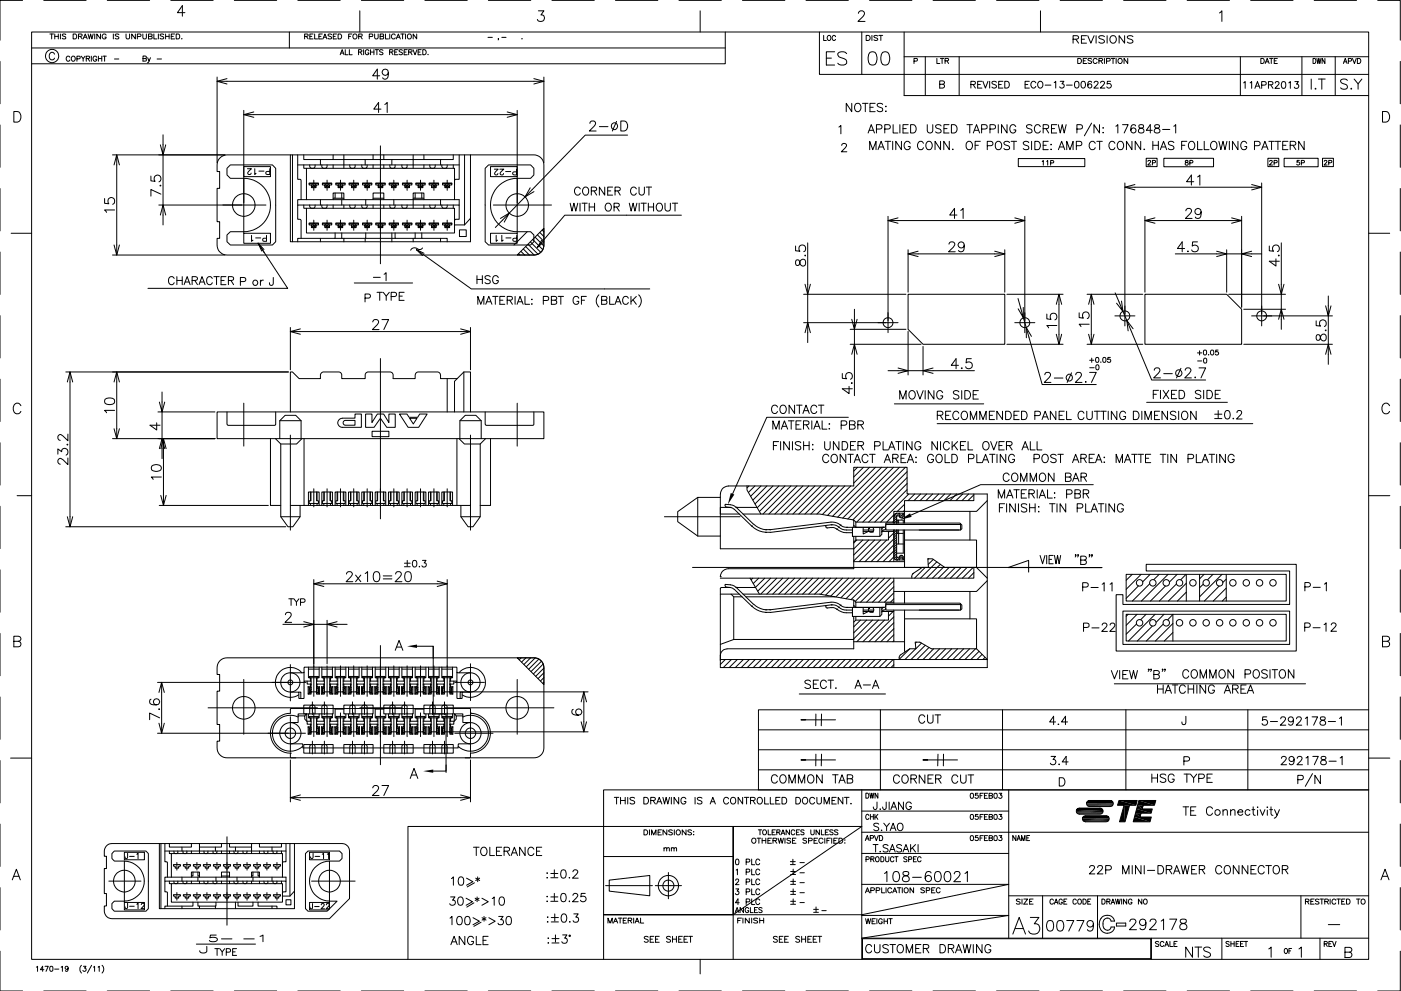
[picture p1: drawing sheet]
<svg xmlns="http://www.w3.org/2000/svg" width="420mm" height="297mm" viewBox="0 0 420 297" stroke-linecap="round" stroke-linejoin="round" font-family="sans-serif">
<g fill="none" stroke="#000" stroke-width=".3">
<path d="M0 18.4v12.7M6.8 .1h-6.8v12M9.5 9.6h401v278h-401zM9.5 14.4h208M13.1 .1h12.7M14.9 10.2h1.1M15.5 10.2v1.5M16.3 16.2a.8 .8 0 0 0-.9-.5 .8 .8 0 0 0-.6 .8v.6a.81 .81 0 0 0 .6 .8 .81 .81 0 0 0 .9-.5M16.4 10.9h1.1M16.4 10.2v1.5M17.5 10.2v1.5M18.1 10.2v1.5"/>
<path d="M19.7 10.4l-.4-.2-.6 .2 .1 .3 .9 .4-.1 .5-.9-.1M21 17.2a.57 .57 0 0 0-.7-.4 .57 .57 0 0 0-.4 .6v.4a.56 .56 0 0 0 .4 .6 .56 .56 0 0 0 .7-.4M21.7 16.9a.7 .7 0 0 1 .9 .7 .7 .7 0 0 1-1.1 .5l-.1-.7zM21.9 10.2h.6a.78 .78 0 0 1 .5 .7 .78 .78 0 0 1-.5 .8h-.6zM23.1 17.6h.8l.1-.6-.9-.2v1.6M23.5 10.9l1-.1 .1-.4-.1-.2h-1v1.5M24.1 10.9l.5 .8M24.3 16.8l.6 .8v.8M24.9 11.7l.7-1.5 .6 1.5M25.2 11.2h.8M25.5 16.8l-.6 .8M25.9 17.6l.9-.1v-.6l-.9-.1v1.6"/>
<path d="M26.4 17.6l.5 .8M26.4 10.2l.4 1.5 .4-1.5 .4 1.5 .3-1.5M27.4 16.8v1.6M28.4 10.2v1.5M29 17.2a.57 .57 0 0 0-.6-.4 .57 .57 0 0 0-.5 .6v.4a.55 .55 0 0 0 .5 .6 .55 .55 0 0 0 .6-.6h-.4M29.5 16.8v1.6M29.5 17.6h1M30.1 10.2v1.5l-1.1-1.5v1.5M30.5 16.8v1.6M30.9 16.8h1M31.4 16.8v1.6M31.8 10.5a.62 .62 0 0 0-.6-.3 .62 .62 0 0 0-.6 .5v.4a.59 .59 0 0 0 .6 .6 .59 .59 0 0 0 .6-.6h-.3"/>
<path d="M32.2 .1h12.7M34 10.2v1.5M34.3 17.7h1.3M35.6 10.4l-.4-.2-.7 .2 .2 .3 .9 .4-.1 .5-1-.1M37.8 10.2v1l.5 .5 .5-.2 .1-1.3M40.6 10.2v1.5l-1.1-1.5v1.5M41.2 11l.9-.1 .2-.5-.2-.2h-.9v1.5M42.8 10.2v1l.5 .5 .6-.2v-1.3M42.9 17.6l.9-.1 .1-.5-1-.2v1.5l1-.1v-.5l-.3-.1M44.3 17.3l.4 1 .4-1M44.5 10.9l1-.1 .1-.2-.1-.4h-1v1.5l1-.1 .1-.4-.4-.3M44.7 18.3l-.5 .5"/>
<path d="M46.1 10.2v1.5h1M47.1 17.7h1.3M47.5 10.2v1.5M49.1 10.4l-.4-.2-.7 .2 .2 .3 .8 .4-.1 .5-.9-.1M49.7 10.9h1M49.7 10.2v1.5M50.7 10.2v1.5M51.2 .1h12.7M51.4 10.9h.6M52.4 10.2h-1v1.5h1M52.8 10.2h.6a.78 .78 0 0 1 .5 .7 .78 .78 0 0 1-.5 .8h-.6zM54.4 11.6h.2z"/>
<path d="M55.5 3.8h-2.3l1.5-2.1v3.2M70.3 .1h12.7M86.8 9.6v4.8M89.3 .1h12.7M91.4 10.9l.8-.1 .2-.4-.2-.2h-.8v1.5M91.9 10.9l.5 .8M92.9 10.9h.6M93.9 10.2h-1v1.5h1M94.4 10.2v1.5h.9M95.6 10.9h.7M96.6 10.2h-1v1.5h1M96.9 11.7l.6-1.5 .5 1.5"/>
<path d="M97.1 11.2h.7M99.4 10.4l-.9-.2-.1 .5 .9 .3 .1 .5-.3 .2-.7-.2M99.9 10.9h.6M100.9 10.2h-1v1.5h1M101.4 10.2h.5a.76 .76 0 0 1 .6 .7 .76 .76 0 0 1-.6 .8h-.5zM102 16.4l.6-1.5 .6 1.5M102.2 15.9h.8M103.5 14.9v1.5h.9M104.6 10.9h.6M104.8 14.9v1.5h.8M105.5 10.2h-.9v1.5M107.5 15.6h.9l.1-.4-.3-.3h-.7v1.5"/>
<path d="M107.6 10.9l.9-.1 .1-.5-1-.1v1.5M107.9 3.2v6.4M108 15.6l.5 .8M108.1 10.9l.5 .8M108.4 .1h12.7M109.1 14.9v1.5M110.6 15.3a.54 .54 0 0 0-.6-.4 .54 .54 0 0 0-.4 .6v.4a.53 .53 0 0 0 .5 .5 .53 .53 0 0 0 .5-.5h-.3M110.7 11l1-.1 .1-.6-1.1-.1v1.5M111.1 14.9v1.5M111.1 15.6h1M112.1 14.9v1.5M112.4 10.2v1l.4 .5 .4-.1 .2-.4v-1"/>
<path d="M112.5 14.9h1M113 14.9v1.5M114 10.9l.9-.1v-.6h-.9v1.5l.9-.1 .2-.4-.4-.3M114.9 15.1l-.4-.2-.7 .2 .2 .4 .9 .5-.4 .4-.7-.2M115.6 10.2v1.5h.9M116.8 15.6h.9l.1-.5-1-.2v1.5M116.9 10.2v1.5M117.3 15.6l.6 .8M118.4 15.6h.6M118.5 10.5a.6 .6 0 0 0-.6-.3 .6 .6 0 0 0-.5 .5v.4a.6 .6 0 0 0 .5 .6 .6 .6 0 0 0 .6-.4M118.8 11.7l.7-1.5 .6 1.5M119.1 11.2h.7"/>
<path d="M119.3 14.9h-.9v1.5h.9M120.2 10.2h1M120.7 15.1l-.4-.2-.6 .2 .1 .4 .9 .5-.4 .4-.6-.2M120.7 10.2v1.5M121.2 15.6h.6M121.6 10.2v1.5M122.1 14.9h-.9v1.5h.9M122.6 15.6h.8l.1-.5-.9-.2v1.5M123.1 15.6l.5 .8M123.9 14.9l.6 1.5 .6-1.5M125 10.2v1.5l-1.1-1.5v1.5M125.4 15.6h.6"/>
<path d="M126.3 14.9h-.9v1.5h.9M126.8 14.9h.5a.82 .82 0 0 1 .5 .7 .82 .82 0 0 1-.5 .8h-.5zM127.4 .1h12.7M128.4 16.3h.1M146.3 11.2h1.4M146.5 .1h12.7M149.5 11.6l-.1 .4M150.5 11.2h1.3M156.5 11.6h.1zM161.5 3.2h1.6l-.9 1.3a1.01 1.01 0 0 1 1.1 1.1 1.01 1.01 0 0 1-1.4 .8l-.4-.1-.3-.5M165.5 .1h12.7M184.6 .1h12.7"/>
<path d="M203.6 .1h12.7M210 3.2v6.4M217.5 9.6v9.5h-208M222.7 .1h12.7M241.7 .1h12.7M245.7 9.6v12.7h164.8M247 10.6v1.5h.8M247.8 17.4h1.5M248.2 10.8l.2-.1a.69 .69 0 0 1 .8 .7 .69 .69 0 0 1-.8 .7l-.3-.6zM250.3 15.5h-2.5v4h2.5M250.6 11a.52 .52 0 0 0-.6-.4 .52 .52 0 0 0-.4 .6 .61 .61 0 0 0 .1 .8 .61 .61 0 0 0 .8-.1l.1-.1M253.9 16.1a1.79 1.79 0 0 0-2.7 0 1.07 1.07 0 0 0 .8 1.1l1.2 .4a.97 .97 0 0 1 .7 .7 .97 .97 0 0 1-.4 1 1.93 1.93 0 0 1-2.3-.3"/>
<path d="M257.4 4v-.1a1.01 1.01 0 0 1 1.3-.7l.4 .4a1.05 1.05 0 0 1-.3 1.3l-1.5 1.5h2.1M258.4 9.6v12.7M259.8 10.6h.6a.78 .78 0 0 1 .6 .8 .78 .78 0 0 1-.6 .7h-.6zM260.8 .1h12.7M260.9 15.7a1.32 1.32 0 0 1 1.9 .6 3.2 3.2 0 0 1-.4 3 1.33 1.33 0 0 1-1.9-.6 3.5 3.5 0 0 1 .4-3zM261.5 10.6v1.5M263.2 10.8l-.4-.2-.7 .2 .2 .4 .8 .3 .1 .4-.4 .2-.7-.2M263.6 10.6h1.1M264.2 10.6v1.5M264.7 15.7a1.32 1.32 0 0 1 1.9 .6 3.2 3.2 0 0 1-.4 3 1.33 1.33 0 0 1-1.9-.6 3.5 3.5 0 0 1 .4-3zM271.1 17h139.4M271.1 9.6v19h139.4"/>
<path d="M274.1 18.3l.9-.1 .1-.6-1-.1v1.5M277.5 17v11.6M279.8 .1h12.7M281 17.5v1.5h.9M282 17.5h1M282.5 17.5v1.5M283.4 18.2l1-.1v-.5l-1-.1v1.5M284 18.2l.5 .8M287.7 17v11.6M298.9 .1h12.7M312 3.2v6.4M317.9 .1h12.7"/>
<path d="M321.8 11.8l1.4-.2 .3-.5-.3-.3-1.4-.1v2.2M322.6 11.8l.9 1.1M323.2 17.5h.6a.79 .79 0 0 1 .5 .8 .79 .79 0 0 1-.5 .7h-.6zM324.3 11.8h.9M324.9 18.2h.6M325.8 10.7h-1.5v2.2h1.5M325.9 17.5h-1v1.5h1M326.2 10.7l1 2.2 .9-2.2M327.4 17.7l-.4-.2-.7 .2v.3l1.1 .6v.2l-.4 .2-.7-.2M328.7 10.7v2.2M329 17.9a.62 .62 0 0 0-.7-.4 .62 .62 0 0 0-.5 .6 .68 .68 0 0 0 .3 .8 .68 .68 0 0 0 .8-.1l.1-.1M329.6 18.2h.7l.4-.4-.2-.2-.9-.1v1.5"/>
<path d="M330.1 18.2l.6 .8M331.2 11l-.6-.3-1.1 .3 .3 .5 1.2 .5 .2 .6a1.16 1.16 0 0 1-1.7 0M331.2 17.5v1.5M331.9 18.3l.9-.1 .1-.6-1-.1v1.5M332 10.7v2.2M333.1 11a1.03 1.03 0 0 1 1.4 .1 1.03 1.03 0 0 1 0 1.4 1.03 1.03 0 0 1-1.4 .1l-.2-.5zM333.2 17.5h1.1M333.8 17.5v1.5M334.7 17.5v1.5M337 .1h12.7M337.3 10.7v2.2l-1.7-2.2v2.2M338.2 17.5v1.5l-1.1-1.5v1.5"/>
<path d="M339.8 11l-.6-.3-1.1 .3 .2 .5 1.2 .5 .3 .6a1.16 1.16 0 0 1-1.7 0M356 .1h12.7M365.7 3.9l.7-.7v3.2M372 17v11.6M375.1 .1h12.7M378.1 17.5h.5a.81 .81 0 0 1 .6 .8 .81 .81 0 0 1-.6 .7h-.5zM379.4 19l.6-1.5 .6 1.5M379.6 18.5h.8M380.7 17.5h1.1M381.3 17.5v1.5M382.1 18.2h.6M383.1 17.5h-1v1.5h1"/>
<path d="M390.4 17v11.6M393.8 17.5a.77 .77 0 0 1 .9 .8 .77 .77 0 0 1-.9 .7zM394.1 .1h12.7M394.9 17.5l.3 1.5 .3-1.5 .3 1.5 .4-1.5M397.3 17.5v1.5l-.8-1.5v1.5M400.4 17v11.6M402.9 19l.5-1.5 .6 1.5M403.1 18.5h.7M404.4 18.3l.8-.1v-.6l-.8-.1v1.5M405.6 17.5l.6 1.5 .5-1.5M407.1 17.5h.5a.81 .81 0 0 1 .5 .8 .81 .81 0 0 1-.5 .7h-.5zM413.2 .1h6.7v12"/>
<path d="M419.9 18.4v12.7M0 37.5v12.7M4.1 33.4h1.1a1.69 1.69 0 0 1 1.1 1.6 1.69 1.69 0 0 1-1.1 1.6h-1.1zM65.1 23.1v25.7M65.1 24.4h98M68.1 23.6l-3 .8 3 .8M73.1 33.1v36.9M73.1 34.4h82M76.1 33.6l-3 .8 3 .8M113.9 22.7h-2.1l1.4-2v3M114.3 32.7h-2.2l1.4-2v3M115.4 31.3l.7-.6v3"/>
<path d="M116.5 21.7a.94 .94 0 0 1-1.4 .8 .94 .94 0 0 1-.3-1.5 .94 .94 0 0 1 1.5 .2 2.77 2.77 0 0 1-.3 2.4 .84 .84 0 0 1-1.2-.3M152.1 33.6l3 .8-3 .8M155.1 33.1v36.9M160.1 23.6l3 .8-3 .8M163.1 23.1v25.7M176.9 37l.1-.4 .5-.3h.6l.4 .3a.95 .95 0 0 1-.3 1.2l-1.5 1.5h2.1M179.7 38h2.6M184.9 36.4l-1.3 2.9M186.2 36.3h1a1.6 1.6 0 0 1 1.1 1.5 1.6 1.6 0 0 1-1.1 1.5h-1zM251.6 38.1l.6-.5v2.5M255.4 31v2.5l-1.6-2.5v2.5M256.5 31.3a.95 .95 0 0 1 1.1-.3 .95 .95 0 0 1 .6 .9v.6a.95 .95 0 0 1-1 1 .95 .95 0 0 1-.9-1z"/>
<path d="M258.7 31h1.6M259.5 31v2.5M260.4 39.9l.9-2.5 1 2.5M260.7 39.1h1.2M260.9 32.2h1M262.5 31h-1.6v2.5h1.6M262.8 38.7h1.1l.6-.5a.68 .68 0 0 0-.6-.8h-1.1v2.5M264.7 31.3a.94 .94 0 0 0-1.6 .3l.4 .4 1 .4 .2 .7a1.04 1.04 0 0 1-1.6 0M265.3 38.7h1.1l.6-.5a.68 .68 0 0 0-.6-.8h-1.1v2.5M265.6 31.9h.2zM265.6 33.3h.2zM267.8 37.4v2.5h1.5"/>
<path d="M269.9 37.4v2.5M270.8 38.6h1M272.4 37.4h-1.6v2.5h1.6M273.1 37.4h.8a1.33 1.33 0 0 1 .9 1.2 1.33 1.33 0 0 1-.9 1.3h-.8zM278.1 37.4v1.7a.83 .83 0 0 0 .8 .8 .83 .83 0 0 0 .8-.8v-1.7M281.8 25.3l1.2-.1 .3-.6-.3-.3-1.2-.1v2.2l1.3-.2 .2-.5-.6-.4M282.2 37.7a.92 .92 0 0 0-.9-.4 .92 .92 0 0 0-.7 .7l.2 .3 1.2 .5 .2 .7a1.12 1.12 0 0 1-1.6 0M283.1 38.6h.9M284.6 37.4h-1.5v2.5h1.5M285.3 37.4h.9a1.33 1.33 0 0 1 .8 1.2 1.33 1.33 0 0 1-.8 1.3h-.9zM290 37.4h1.6M290.8 37.4v2.5"/>
<path d="M291.2 25.3l1.2-.1v-.7l-1.2-.1v2M291.8 25.3l.7 1.1M291.9 39.9l1-2.5 .9 2.5M292.2 39.1h1.3M293.2 25.3h.8M294.4 38.7l1.6-.2v-.9l-.6-.2h-1v2.5M294.5 24.4h-1.3v2h1.3M294.8 24.4l.7 2 .8-2M296.8 24.4v2M296.9 38.7l1.6-.2v-.9l-.6-.2h-1v2.5M298.8 24.7l-.5-.3-.8 .3 .1 .4 1.1 .5 .1 .5-.2 .2a.85 .85 0 0 1-1.1-.2M299.4 37.4v2.5"/>
<path d="M299.5 25.3h.8M300.8 24.4h-1.3v2h1.3M301.3 24.4h.7a1.08 1.08 0 0 1 .7 1 1.08 1.08 0 0 1-.7 1h-.7zM302 37.4v2.5l-1.6-2.5v2.5M304.6 38a.92 .92 0 0 0-1-.6 .92 .92 0 0 0-.7 .9v.6a.89 .89 0 0 0 .8 1 .89 .89 0 0 0 .9-1h-.6M307.4 25.3h.8M308.7 24.4h-1.3v2h1.3M309.5 37.7a.92 .92 0 0 0-.9-.4 .92 .92 0 0 0-.8 .7l.3 .3 1.2 .5 .2 .7a1.12 1.12 0 0 1-1.7 0M310.6 24.8a.83 .83 0 0 0-1.1-.3 .83 .83 0 0 0-.3 1.1 .76 .76 0 0 0 .6 .8 .76 .76 0 0 0 .8-.5M311.4 24.7a.95 .95 0 0 1 1.4 .2 .95 .95 0 0 1-.4 1.4 .95 .95 0 0 1-1.2-.4 .95 .95 0 0 1 .2-1.2zM312 38a.92 .92 0 0 0-1.1-.6 .92 .92 0 0 0-.7 .9v.6a.91 .91 0 0 0 .8 1 .91 .91 0 0 0 1-.6M312.8 38.6l1.5-.1 .2-.7-.6-.4h-1.1v2.5"/>
<path d="M313.4 25.5h1.8M313.7 38.6l.8 1.3M315.3 38.6h1M316.1 24.8l.5-.4v2M316.9 37.4h-1.6v2.5h1.6M317.4 37.4l.6 2.5 .6-2.5 .6 2.5 .5-2.5M318 24.4h1.1l-.6 .7a.68 .68 0 0 1 .5 1.1 .68 .68 0 0 1-1.2-.2M319.8 25.5h1.8M322.5 24.5l.3-.1a1.05 1.05 0 0 1 .8 1 1.05 1.05 0 0 1-.8 1 1.3 1.3 0 0 1-.3-1.9zM323 38.7l1.5-.2v-.9l-.5-.2h-1v2.5M324.5 24.5a.64 .64 0 0 1 .9 .3l.1 .4a.91 .91 0 0 1-.8 1.2 1.33 1.33 0 0 1-.2-1.9zM327.4 24.7l-.1-.2a.68 .68 0 0 0-1 .3 1.23 1.23 0 0 0 .5 1.6 .63 .63 0 0 0 .7-.6 .63 .63 0 0 0-.6-.6 .63 .63 0 0 0-.7 .5"/>
<path d="M327.4 36.9l-2.2 3.8M328.1 24.8l.4-.4h.4l.4 .4-.3 .6-1 1h1.4M329.7 37.4v2.5l-1.6-2.5v2.5M330.1 24.8l.4-.4 .5 .1 .3 .3-.3 .6-1 1h1.3M330.7 38.3h.2zM330.7 39.7h.2zM333.1 24.4h-1l-.1 .8a.73 .73 0 0 1 1.1 0 .73 .73 0 0 1-.1 1.1 .73 .73 0 0 1-1.1-.3M334.6 37.8l.6-.4v2.5M336.6 37.4h1.7l-1.2 2.5M340.6 37.7a.7 .7 0 0 0-1.1-.2 1.39 1.39 0 0 0 .5 2.4 .78 .78 0 0 0 .7-.8 .78 .78 0 0 0-.8-.8 .78 .78 0 0 0-.8 .8M341.6 37.5l-.1 .5 .4 .3a.9 .9 0 0 1 1 .4 .9 .9 0 0 1 0 1l-.9 .2-.5-.2a.92 .92 0 0 1 .1-1 .92 .92 0 0 1 1-.4l.3-.1v-.5a.9 .9 0 0 0-1.3-.2zM345.6 39.1h-1.8l1.2-1.7v2.5"/>
<path d="M346.4 37.5a.51 .51 0 0 0 .3 .8 .87 .87 0 0 1 1 .4 .87 .87 0 0 1-.1 1l-.8 .2a.7 .7 0 0 1-.7-.8 .7 .7 0 0 1 .8-.6l.4-.2a.51 .51 0 0 0 .3-.8zM348.7 38.8h2.1M352 37.8l.6-.4v2.5M373 24.8l.4-.3v2M374.9 24.8l.5-.3v2M376.3 26.5l.8-2 .8 2M376.6 25.8h1M378.4 25.5l1.1-.1 .2-.3-.1-.4-1.2-.2v2M380.4 25.4l1.2-.1 .2-.3-.1-.3-1.3-.2v2M381.1 25.4l.7 1.1M382.4 24.9l.2-.4h.6l.4 .5-1.2 1.5h1.3M384.6 24.5a.68 .68 0 0 1 .9 .3l.1 .5a.91 .91 0 0 1-.5 1.2h-.2a1.3 1.3 0 0 1-.3-2z"/>
<path d="M386.5 24.8l.5-.3v2M388.3 24.5h1.1l-.6 .7a.67 .67 0 0 1 .5 1.1 .67 .67 0 0 1-1.1-.2M393.2 23.7v3M394.4 26.6l.1-.2 .2 .2zM395.4 23.7h2M396.4 23.7v3M404.1 24.1a1.17 1.17 0 0 0-2.1 .3l.3 .4 1.2 .5a.82 .82 0 0 1 .6 1 1.36 1.36 0 0 1-2.1 0M405.1 26.6l.2-.2 .1 .2zM406.1 23.7l1.2 1.4v1.6M408.4 23.7l-1.1 1.4M414.6 33.4h1.1a1.69 1.69 0 0 1 1.1 1.6 1.69 1.69 0 0 1-1.1 1.6h-1.1zM419.9 37.5v12.7"/>
<path d="M0 56.5v12.7M31.4 59.5v1.4l1.2 .2a1.07 1.07 0 0 1 0-1.6 1.07 1.07 0 0 1 1.6 .2 1.07 1.07 0 0 1-.4 1.5M33.7 46.4h33.8M34.2 49.4l.8-3 .8 3M35 46.4v30M45.3 52.8v1.4l1.2 .1a1.07 1.07 0 0 1 0-1.6 1.07 1.07 0 0 1 1.6 .3 1.07 1.07 0 0 1-.4 1.5M48.1 55.5l.2 .2-.2 .1zM48.3 58.2l-3-1.4v2M48.9 40.4v6l-.8-3M49.7 43.4l-.8 3v21M66.2 47.1l.9-.5 1-.2h92a3 3 0 0 1 3 3v24a2.94 2.94 0 0 1-3 3h-92a3 3 0 0 1-3-3v-2h.8v-5h-.8v-9.9h.8v-5.1h-.8a5 5 0 0 1 .7-3.9zM73.1 49.9h8v3h-8z"/>
<path d="M73.1 53.5h-4l-1-1.1v-2l1-1h12.6l1 1v22.1l-1 .9h-12.6l-1-.9v-2.1l1-.9h4M73.2 53.5a8 8 0 0 1 7.9 8 8 8 0 0 1-7.9 8M74.2 50.6h1.2l-.9 .8-.2 .6 .2 .2 .5 .1 .3-.4M76.4 50.6v1.7l.4-.3M77.6 51.3h1.6M80.9 50.6v1.7l-1.1-.2 .1-.6 1-.1M87.1 46.4v26.1h54v-26.1M87.7 46.4v26.1M89.3 46.4v7.3h.7l.3 .4v5.7M89.3 49.4h48.4M91.1 46.4v1.4h8.8v-1.4M91.1 49.4v1h.8"/>
<path d="M91.9 59.8v-9.4h44.4v9.4M92.7 54.8h2.8v.6h-.7v.8h-1.4v-.8h-.7zM92.7 55h2.8M92.9 49.4l.1 .8 .4 .2 1-.2 .1-.8M93.4 55.4h.1M93.9 55.7v.4a.59 .59 0 0 1-.2-.8 .59 .59 0 0 1 .8-.3 .59 .59 0 0 1 .2 .9l-.4 .2v-.4M93.9 55.7l.2-.2 .2 .2M94.1 54v3.1M94.7 55.4h.1M96.1 47.8v1.6M96.1 59.8v1.7M96.5 49.4l.1 .8 .4 .2 1-.2 .1-.8"/>
<path d="M96.7 54.8h2.8v.6h-.7v.8h-1.4v-.8h-.7zM96.7 55h2.8M97.4 55.4h.1M98.1 54v3.1M98.7 55.7a.56 .56 0 0 0-.4-.7 .56 .56 0 0 0-.7 .4 .56 .56 0 0 0 .3 .7l.1-.6h.2l.1 .6 .4-.4M98.7 55.4h.1M99.9 59.8v-1.9h3.2v1.9M99.9 47.8h3.2v2.6M99.9 49.4v1M100.5 57.9v1.5h-.6M100.5 59.4h2M100.7 54.8h2.8v.6h-.7v.8h-1.4v-.8h-.7z"/>
<path d="M100.7 55h2.8M101.4 55.4h.2M101.9 55.7v.4a.59 .59 0 0 1-.2-.8 .59 .59 0 0 1 .8-.3 .59 .59 0 0 1 .2 .9l-.4 .2v-.4M101.9 55.7l.2-.2 .2 .2M102.1 54v3.1M102.5 57.9v1.5h.6M102.5 59.8v1.7M102.7 55.4h.1M103.1 46.4v1.4h8.8v-1.4M104.7 54.8h2.8v.6h-.7v.8h-1.4v-.8h-.7zM104.7 55h2.8M104.9 49.4l.1 .8 .4 .2 1-.2 .1-.8"/>
<path d="M105.4 55.4h.1M106.1 54v3.1M106.3 55.7l-.3-.2-.1 .6a.56 .56 0 0 1-.3-.7 .56 .56 0 0 1 .7-.4 .56 .56 0 0 1 .4 .7l-.2 .4h-.2v-.4M106.7 55.4h.1M108.5 49.4l.1 .8 .4 .2 1-.2 .1-.8M108.7 54.8h2.8v.6h-.7v.8h-1.4v-.8h-.7zM108.7 55h2.8M109.4 55.4h.2M109.5 47.8v1.6M109.7 59.8v1.7M109.7 55.2a.55 .55 0 0 1 .9 .1 .55 .55 0 0 1-.3 .8l-.2-.6-.2 .6-.4-.2zM110.1 54v3.1"/>
<path d="M110.7 55.4h.1M111.9 59.8v-1.9h3.2v1.9M111.9 47.8h3.2M111.9 59.4h3.2M111.9 49.4v1M112.7 54.8h2.8v.6h-.7v.8h-1.4v-.8h-.7zM112.7 55h2.8M113.4 55.4h.1M114.1 43.7v35.4M114.3 55.7l-.3-.2-.1 .6a.56 .56 0 0 1-.3-.7 .56 .56 0 0 1 .7-.4 .56 .56 0 0 1 .4 .7l-.2 .4h-.2v-.4M114.7 55.4h.1M115.1 46.4v1.4h8.8v-1.4"/>
<path d="M115.1 49.4v1M116.7 54.8h2.8v.6h-.7v.8h-1.4v-.8h-.7zM116.7 55h2.8M116.9 49.4l.1 .8 .4 .2 1-.2 .1-.8M117.4 55.4h.2M117.5 47.8v1.6M117.7 55.2a.55 .55 0 0 1 .9 .1 .55 .55 0 0 1-.3 .8l-.2-.6-.2 .6-.4-.2zM118.1 54v3.1M118.1 59.8v1.7M118.7 55.4h.1M120.5 49.4l.1 .8 .4 .2 1-.2 .1-.8M120.7 54.8h2.8v.6h-.7v.8h-1.4v-.8h-.7z"/>
<path d="M120.7 55h2.8M121.4 55.4h.1M122.1 54v3.1M122.7 55.7a.56 .56 0 0 0-.4-.7 .56 .56 0 0 0-.7 .4 .56 .56 0 0 0 .3 .7l.1-.6h.2l.1 .6 .4-.4M122.7 55.4h.1M124.5 57.9v1.5h-.6M124.5 59.4h2M124.7 54.8h2.8v.6h-.7v.8h-1.4v-.8h-.7zM124.7 55h2.8M125.4 55.4h.2M125.9 55.7v.4a.59 .59 0 0 1-.2-.8 .59 .59 0 0 1 .8-.3 .59 .59 0 0 1 .2 .9l-.4 .2v-.4M125.9 55.7l.2-.2 .2 .2"/>
<path d="M126.1 54v3.1M126.5 57.9v1.5h.6M126.7 55.4h.1M127.1 59.8v-1.9h-3.2v4.5M127.1 46.4v1.4h8.8v-1.4M127.1 49.4v1M127.1 47.8h-3.2v2.6M128.7 54.8h2.8v.6h-.7v.8h-1.4v-.8h-.7zM128.7 55h2.8M128.9 49.4l.1 .8 .4 .2 1-.2 .1-.8M129.4 55.4h.1M129.5 55.7l.4 .4 .1-.6h.3v.6a.56 .56 0 0 0 .3-.7 .56 .56 0 0 0-.6-.4 .56 .56 0 0 0-.5 .7"/>
<path d="M130.1 54v3.1M130.7 55.4h.1M132.1 47.8v1.6M132.1 59.8v1.7M132.5 49.4l.1 .8 .4 .2 1-.2 .1-.8M132.7 54.8h2.8v.6h-.7v.8h-1.4v-.8h-.7zM132.7 55h2.8M133.4 55.4h.2M133.9 55.7v.4a.59 .59 0 0 1-.2-.8 .59 .59 0 0 1 .8-.3 .59 .59 0 0 1 .2 .9l-.4 .2v-.4M133.9 55.7l.2-.2 .2 .2M134.1 54v3.1M134.7 55.4h.1"/>
<path d="M135.9 49.4v1M137.7 46.4v7.3l-1.3 .2-.1 1.3M139.3 46.4v21M147.1 49.9h8v3h-8zM148.3 50.7h1.1l-.8 .8-.3 .6 .7 .3 .3-.4M149.9 50.7h1.2l-.9 .8-.2 .6 .2 .3h.5l.3-.4M151.6 51.4h1.6M154.9 50.7v1.7l-1.1-.1 .1-.7 1-.1M155.1 53.5a8 8 0 0 0-8 8 8 8 0 0 0 8 8M155.1 53.5h4l1-1.1v-2l-1-1h-12.6l-1 1v22.1l1 .9h12.6l1-.9v-2.1l-1-.9h-4M159 56.3l-1.5 2.7 2.6-1.6M174 56.6a.9 .9 0 0 0-1-.5 .9 .9 0 0 0-.7 .9v.6a.89 .89 0 0 0 .7 .9 .89 .89 0 0 0 1-.6"/>
<path d="M175 56.4l.2-.2a.89 .89 0 0 1 1.3 .8v.6a.91 .91 0 0 1-.9 .9 .91 .91 0 0 1-.9-.9zM177.3 57.2l1.4-.1 .2-.3-.1-.5-1.5-.2v2.4M178.1 57.2l.8 1.3M181.4 56.1v2.4l-1.7-2.4v2.4M182.2 57.2h1M183.7 56.1h-1.5v2.4h1.5M184.4 57.2l1.4-.1 .2-.3-.1-.5-1.5-.2v2.4M185.3 57.2l.7 1.3M188.2 40.5h-12.7l-22.8 23.4-2.6 1.6M190.8 56.6a.9 .9 0 0 0-1-.5 .9 .9 0 0 0-.7 .9v.6a.89 .89 0 0 0 .7 .9 .89 .89 0 0 0 1-.6M191.6 56.1v1.7a.81 .81 0 0 0 .8 .7 .81 .81 0 0 0 .9-.7v-1.7M193.8 56.1h1.6"/>
<path d="M194.6 56.1v2.4M252.4 43.6l.5-.6h.5l.5 .5-.4 .8-1.2 1.2h1.7M260.8 44.9v-2.5l.9 2.5 1-2.5v2.5M263.3 44.9l.9-2.5 1 2.5M263.7 44.1h1.1M265.4 42.4h1.7M266.3 42.4v2.5M267.7 42.4v2.5M270.3 42.4v2.5l-1.7-2.5v2.5M273 43a.94 .94 0 0 0-1.1-.6 .94 .94 0 0 0-.8 .9v.6a.91 .91 0 0 0 1 1 .91 .91 0 0 0 .9-1h-.6M276.9 43a.92 .92 0 0 0-1-.6 .92 .92 0 0 0-.7 .9v.6a.91 .91 0 0 0 .7 1 .91 .91 0 0 0 1-.6M278.1 42.5a1.2 1.2 0 0 1 1.4 .5 1.2 1.2 0 0 1-.2 1.5 .92 .92 0 0 1-1 .3 .92 .92 0 0 1-.6-.9v-.6z"/>
<path d="M282.1 42.4v2.5l-1.7-2.5v2.5M284.7 42.4v2.5l-1.7-2.5v2.5M285.6 44.8h.3zM290.2 42.5a1.24 1.24 0 0 1 1.5 .8 1.24 1.24 0 0 1-.8 1.6 1.29 1.29 0 0 1-1.2-1 1.29 1.29 0 0 1 .5-1.4zM292.4 43.5h1M294 42.4h-1.6v2.5M296.1 43.7h1.1a.66 .66 0 0 0 .6-.7 .66 .66 0 0 0-.6-.6h-1.1v2.5M298.7 42.7l.3-.2a1.24 1.24 0 0 1 1.5 .8 1.24 1.24 0 0 1-.8 1.6 1.27 1.27 0 0 1-1.2-.8 1.27 1.27 0 0 1 .2-1.4zM302.8 42.7a.95 .95 0 0 0-.9-.4 .95 .95 0 0 0-.8 .7l.2 .3 1.2 .5 .3 .7a1.16 1.16 0 0 1-1.7 0M303.2 42.4h1.7M304.1 42.4v2.5M305.4 47.5h19.9v2.4h-19.9z"/>
<path d="M308.5 42.7a.92 .92 0 0 0-.9-.4 .92 .92 0 0 0-.7 .7l.4 .5 1 .3a.63 .63 0 0 1 0 1 1.26 1.26 0 0 1-1.4-.3M309.4 42.4v2.5M310.3 42.4h.9a1.33 1.33 0 0 1 .8 1.2 1.33 1.33 0 0 1-.8 1.3h-.9zM312.5 48.4l.4-.3v1.4M312.8 43.5h1M313.9 48.4l.3-.3v1.4M314.4 42.4h-1.6v2.5h1.6M315.1 43.3h.2zM315.1 44.8h.2zM315.1 48.8h.8l.1-.4-.3-.3h-.6v1.4M317.4 44.9l1-2.5 .9 2.5M317.8 44.1h1.2"/>
<path d="M319.9 44.9v-2.5l1 2.5 .9-2.5v2.5M322.8 43.7h1.1l.5-.5a.68 .68 0 0 0-.5-.8h-1.1v2.5M328.5 43a.94 .94 0 0 0-1.1-.6 .94 .94 0 0 0-.8 .9v.6a.94 .94 0 0 0 .8 1 .94 .94 0 0 0 1.1-.6M328.9 42.4h1.7M329.8 42.4v2.5M334.3 43a.92 .92 0 0 0-1-.6 .92 .92 0 0 0-.7 .9v.6a.91 .91 0 0 0 .7 1 .91 .91 0 0 0 1-.6M335.5 42.5a1.2 1.2 0 0 1 1.4 .5 1.2 1.2 0 0 1-.2 1.5 .92 .92 0 0 1-1 .3 .92 .92 0 0 1-.6-.9v-.6zM337.4 54.8v42.9M337.4 56.1h41M339.5 42.4v2.5l-1.7-2.5v2.5M340.4 55.3l-3 .8 3 .8M342.1 42.4v2.5l-1.7-2.5v2.5"/>
<path d="M343 44.8h.3zM343.7 47.4h3.3v2.5h-3.3zM344.3 48.4l.1-.3h.4l.3 .4-.9 1h.9M345.6 48.8l.8-.1v-.6h-.8v1.4M345.7 43.5h1.7M345.7 42.4v2.5M347.4 42.4v2.5M348 44.9l1-2.5 .9 2.5M348.4 44.1h1.1M349 47.4h14.9v2.6h-14.9zM352 42.7a.92 .92 0 0 0-.8-.4 .92 .92 0 0 0-.8 .7l.2 .3 1.2 .5 .2 .7a1.12 1.12 0 0 1-1.6 0M354.4 43.5h.9"/>
<path d="M355.6 48.2v.3a.6 .6 0 0 1 .6 .3 .6 .6 0 0 1 0 .6l-.7-.1v-.4l.8-.5-.3-.3zM355.9 42.4h-1.5v2.5M356.8 48.8h.8v-.6l-.8-.1v1.4M356.9 42.5a1.2 1.2 0 0 1 1.4 .5 1.2 1.2 0 0 1-.2 1.5 .92 .92 0 0 1-1.1 .3 .92 .92 0 0 1-.6-.9v-.6zM358 54.5h-2.1l1.4-2v3M359.2 42.4v2.5h1.4M359.2 53l.6-.5v3M361.1 42.4v2.5h1.5M363.6 42.5a1.23 1.23 0 0 1 1.5 .8 1.23 1.23 0 0 1-.9 1.6 1.29 1.29 0 0 1-1.2-1 1.29 1.29 0 0 1 .6-1.4zM365.5 42.4l.6 2.5 .7-2.5 .6 2.5 .6-2.5M368.7 42.4v2.5M371.3 42.4v2.5l-1.7-2.5v2.5"/>
<path d="M373.9 43a.92 .92 0 0 0-1.1-.6 .92 .92 0 0 0-.7 .9v.6a.89 .89 0 0 0 .9 1 .89 .89 0 0 0 .9-1h-.6M375.4 55.3l3 .8-3 .8M376.2 43.7h1.1a.66 .66 0 0 0 .6-.7 .66 .66 0 0 0-.6-.6h-1.1v2.5M378.4 44.9l.9-2.5 1 2.5M378.4 54.8v42.9M378.7 44.1h1.2M380.2 47.4h3.3v2.5h-3.3zM380.5 42.4h1.7M380.7 48.4l.2-.3h.4l.3 .4-.9 1h.9M381.3 42.4v2.5M382.1 48.8l.8-.1v-.6h-.8v1.4M382.4 42.4h1.7"/>
<path d="M383.2 42.4v2.5M384.7 43.5h1M385.1 47.4h10.2v2.6h-10.2zM386.2 42.4h-1.5v2.5h1.5M386.9 43.5h1.5l.2-.6-.6-.5h-1.1v2.5M387.8 43.5l.8 1.4M389.7 48.1h-.7v.6a.49 .49 0 0 1 .7 0 .49 .49 0 0 1-.1 .7 .49 .49 0 0 1-.7-.2M390.3 48.8h.8l.1-.5-.3-.2h-.6v1.4M391.1 42.4v2.5l-1.6-2.5v2.5M396.6 47.4h3.3v2.5h-3.3zM397.1 48.4l.2-.3h.4l.2 .4-.8 1h.9M398.5 48.8l.8-.1v-.6h-.8v1.4"/>
<path d="M419.9 56.5v12.7M0 75.6v12.7M3.3 69.9h6.2M33.7 76.4h33.8M34.2 73.4l.8 3 .8-3M34.4 62.9h-3l.6 .8M47.6 61.5h32.2M48.1 64.5l.8-3 .8 3M73.1 69.9h8v3h-8zM75.4 70.6v1.7l.5-.3M76.7 71.3h1.5M77.4 72.8l1.9 3"/>
<path d="M77.4 72.9l8.9 13.5h-41.9M79.2 74.8l-1.8-1.9 1.1 2.4M79.9 70.6v1.7l-1-.1v-.7l1-.1M89.3 61.5v-1.7h48.4v1.7M91.1 61.5v.9h.8M91.9 62.4h44.4v7.4h-44.4zM92.7 66.8h2.8v.6h-.7v.8h-1.4v-.8h-.7zM92.7 67h2.8M92.9 61.5l.1 .6 .4 .3 .9-.1 .2-.8M93.4 67.4h.1M93.9 67.6v.5a.61 .61 0 0 1-.2-.8 .61 .61 0 0 1 .8-.3 .61 .61 0 0 1 .2 .9l-.4 .2v-.5M93.9 67.6l.2-.1 .2 .1"/>
<path d="M94.1 66v3M94.7 67.4h.1M96.1 71.4v1.1M96.5 61.5v.5l.5 .4 .9-.1 .2-.8M96.7 66.8h2.8v.6h-.7v.8h-1.4v-.8h-.7zM96.7 67h2.8M97.4 67.4h.1M98.1 66v3M98.7 67.6a.57 .57 0 0 0-.5-.6 .57 .57 0 0 0-.6 .4 .57 .57 0 0 0 .3 .7l.1-.6h.2l.1 .6 .4-.2v-.3M98.7 67.4h.1M99.9 61.5v.9M100.5 69.8v1.6h-11.2v1.1"/>
<path d="M100.5 71.4h2M100.7 66.8h2.8v.6h-.7v.8h-1.4v-.8h-.7zM100.7 67h2.8M101.4 67.4h.2M101.9 67.6v.5a.61 .61 0 0 1-.2-.8 .61 .61 0 0 1 .8-.3 .61 .61 0 0 1 .2 .9l-.4 .2v-.5M101.9 67.6l.2-.1 .2 .1M102.1 66v3M102.5 69.8v1.6h7.2v-1.6M102.7 67.4h.1M103.1 61.5v.9M103.1 71.4v1.1M104.7 66.8h2.8v.6h-.7v.8h-1.4v-.8h-.7z"/>
<path d="M104.7 67h2.8M104.9 61.5l.1 .7 .4 .2 .9-.1 .2-.8M105.4 67.4h.1M106.1 66v3M106.3 67.6l-.3-.1-.1 .6a.57 .57 0 0 1-.3-.7 .57 .57 0 0 1 .6-.4 .57 .57 0 0 1 .5 .6l-.2 .5h-.2v-.5M106.7 67.4h.1M108.5 61.5l.1 .7 .4 .2 .9-.1 .2-.8M108.7 66.8h2.8v.6h-.7v.8h-1.4v-.8h-.7zM108.7 67h2.8M109.4 67.4h.2M109.5 71.4v1.1M109.7 71.4h8.8"/>
<path d="M109.7 67.2a.57 .57 0 0 1 .9 .1 .57 .57 0 0 1-.3 .8l-.2-.6-.2 .6-.4-.2zM110.1 66v3M110.7 67.4h.1M111.9 61.5v.9M112.7 66.8h2.8v.6h-.7v.8h-1.4v-.8h-.7zM112.7 67h2.8M113.4 67.4h.1M114.3 67.6l-.3-.1-.1 .6a.57 .57 0 0 1-.3-.7 .57 .57 0 0 1 .6-.4 .57 .57 0 0 1 .5 .6l-.2 .5h-.2v-.5M114.7 67.4h.1M115.1 61.5v.9M116.7 66.8h2.8v.6h-.7v.8h-1.4v-.8h-.7zM116.7 67h2.8"/>
<path d="M116.9 61.5v.5l.5 .4 .9-.1 .2-.8M117.4 67.4h.2M117.5 69.8v2.7M117.7 67.2a.57 .57 0 0 1 .9 .1 .57 .57 0 0 1-.3 .8l-.2-.6-.2 .6-.4-.2zM118.1 66v3M118.5 69.8v1.6h6v-1.6M118.7 67.4h.1M120.5 61.5v.5l.5 .4 .9-.1 .2-.8M120.7 66.8h2.8v.6h-.7v.8h-1.4v-.8h-.7zM120.7 67h2.8M121.4 67.4h.1M122.1 66v3"/>
<path d="M122.7 67.6a.57 .57 0 0 0-.5-.6 .57 .57 0 0 0-.6 .4 .57 .57 0 0 0 .3 .7l.1-.6h.2l.1 .6 .4-.2v-.3M122.7 67.4h.1M123.9 71.4v1.1M124.5 71.4h2M124.7 66.8h2.8v.6h-.7v.8h-1.4v-.8h-.7zM124.7 67h2.8M124.9 74.8l16.5 11.8h53.5M125.4 67.4h.2M125.9 67.6v.5a.61 .61 0 0 1-.2-.8 .61 .61 0 0 1 .8-.3 .61 .61 0 0 1 .2 .9l-.4 .2v-.5M125.9 67.6l.2-.1 .2 .1M126.1 66v3M126.5 69.8v1.6h7.6v1.1"/>
<path d="M126.7 67.4h.1M126.7 74.3a1.34 1.34 0 0 1-2 0h-.8l-.8 .7M127.1 61.5v.9M127.2 75.9l-2.3-1.1 1.8 1.8M128.7 66.8h2.8v.6h-.7v.8h-1.4v-.8h-.7zM128.7 67h2.8M128.9 61.5l.1 .7 .4 .2 .9-.1 .2-.8M129.4 67.4h.1M129.5 67.6v.3l.4 .2 .1-.6h.3v.6a.57 .57 0 0 0 .4-.7 .57 .57 0 0 0-.7-.4 .57 .57 0 0 0-.5 .6M130.1 66v3M130.7 67.4h.1M132.1 71.4v1.1"/>
<path d="M132.5 61.5l.1 .6 .4 .3 .9-.1 .2-.8M132.7 66.8h2.8v.6h-.7v.8h-1.4v-.8h-.7zM132.7 67h2.8M133.4 67.4h.2M133.9 67.6v.5a.61 .61 0 0 1-.2-.8 .61 .61 0 0 1 .8-.3 .61 .61 0 0 1 .2 .9l-.4 .2v-.5M133.9 67.6l.2-.1 .2 .1M134.1 66v3M134.7 67.4h.1M135.9 61.5v.9M136.3 66.7l.1-.9 1.3-.1v-4.2h-48.4v4.2h.7l.3 .4v5.3M137.8 68.9h2v2h-2zM141.1 65.4l-1.8 2h-3"/>
<path d="M147.1 69.9h8v3h-8zM148 61.5h17.4M148.8 70.6v1.7l.4-.3M150.5 70.6v1.7l.4-.3M151.2 66.6l1.5-2.7-4.2 4.3M151.7 71.3h1.5M155 70.6v1.7l-1.1-.1 .1-.7 1-.1M155.1 76.4l8-8v5a2.94 2.94 0 0 1-3 3zM155.5 76.1l.4 .3M156.2 75.3l1.2 1.1M156.9 74.6l1.9 1.8M157.6 73.9l2.6 2.5"/>
<path d="M158.1 69.5l-4 3.9M158.4 73.2l2.9 3M159 72.5l3.2 3.1M159.8 71.8l3 3M160.5 71.1l2.6 2.6M161.2 70.4l1.9 1.9M161.9 69.7l1.2 1.2M162.4 72l-1.3 2.2 2-1.7M162.6 68.9l.5 .6M171 60.9l.5 2.4 .6-2.4 .6 2.4 .6-2.4M173.9 60.9v2.4M174.5 60.9h1.6"/>
<path d="M175.3 60.9v2.4M176.7 60.9v2.4M176.7 62h1.6M178.3 60.9v2.4M181.9 61a1.14 1.14 0 0 1 1.5 1.1 1.14 1.14 0 0 1-1.5 1.1l-.4-.8v-.6zM184.2 62l1.3-.1 .2-.3-.1-.5-1.4-.2v2.4M184.9 62l.8 1.3M188.7 60.9l.6 2.4 .6-2.4 .5 2.4 .6-2.4M191.7 60.9v2.4M192.2 60.9h1.6M193 60.9v2.4M194.4 62h1.6"/>
<path d="M194.4 60.9v2.4M196 60.9v2.4M197.3 61a1.14 1.14 0 0 1 1.4 1.1 1.14 1.14 0 0 1-1.4 1.1l-.5-.8v-.6zM199.4 60.9v1.7a.82 .82 0 0 0 .8 .7 .82 .82 0 0 0 .8-.7v-1.7M201.6 60.9h1.6M202.4 60.9v2.4M204.3 64.5h-34.9l-8.3 9.7M238.6 73.7v1.5l1.3 .1a1.06 1.06 0 0 1 0-1.6 1.06 1.06 0 0 1 1.5 .2 1.06 1.06 0 0 1-.4 1.5M238.8 78a1.05 1.05 0 0 0 .3 1.6l.5-.2 .1-.3a1.25 1.25 0 0 1 1.3-1.4 1.07 1.07 0 0 1 .6 1.2 1.07 1.07 0 0 1-1 .8 1.83 1.83 0 0 1-1-1.7zM241.5 76.4v.3zM242.2 72.8v23.9l-.8 3M266.3 64.8v34.9"/>
<path d="M266.3 66.1h41M269.3 65.3l-3 .8 3 .8M272.3 76.1h29M272.3 74.9v12.7M275.3 75.3l-3 .8 3 .8M284.6 73.2l.2-.4a.95 .95 0 0 1 1.5 .3l-.4 1-1.4 1.4h2M287 64.5h-2.2l1.5-2v3M288.1 63.1l.7-.6v3M289.2 73.5a.93 .93 0 0 1-1.3 .8 .93 .93 0 0 1-.4-1.5 .93 .93 0 0 1 1.6 .1 2.77 2.77 0 0 1-.3 2.4 .88 .88 0 0 1-1.3-.3M298.3 75.3l3 .8-3 .8M301.3 74.9v12.7M304.3 65.3l3 .8-3 .8"/>
<path d="M307.3 64.8v34.9M343.4 64.8v22.8M343.4 66.1h29M346.4 65.3l-3 .8 3 .8M352.5 76.1h19.9l3 .8M355.3 74.5h-2.2l1.4-2v3M355.6 63.2l.2-.4 .4-.3h.6l.4 .3a.95 .95 0 0 1-.3 1.2l-1.4 1.5h2M356.2 75.2l.2 .1-.2 .2zM359.1 72.5h-1.4l-.2 1.3a1.05 1.05 0 0 1 1.6 0 1.05 1.05 0 0 1-.2 1.6 1.05 1.05 0 0 1-1.5-.5M360.2 63.5a.94 .94 0 0 1-1.3 .7 .94 .94 0 0 1-.3-1.4 .94 .94 0 0 1 1.5 .1 2.84 2.84 0 0 1-.3 2.4 .94 .94 0 0 1-1.3-.2M364.9 75.3l3 .8-3 .8M367.9 74.9v12.7"/>
<path d="M369.4 65.3l3 .8-3 .8M372.4 64.8v27.3M375.4 75.3l-3 .8h6M380.7 73.7v1.5l1.2 .1a1.06 1.06 0 0 1 0-1.6 1.06 1.06 0 0 1 1.6 .2 1.06 1.06 0 0 1-.4 1.5M382.7 77.6v2.1l-2-1.4h3M383.5 76.4l.2 .2-.2 .1zM384.3 72.8v19.9l-.8 3M410.5 69.9h6.3M419.9 75.6v12.7M0 94.6v12.7M52.2 83.5a.88 .88 0 0 0-1-.6 .88 .88 0 0 0-.7 .9 .98 .98 0 0 0 .3 1.3 .98 .98 0 0 0 1.3-.1l.1-.3M53 82.9v2.4"/>
<path d="M53 84.1h1.7M54.7 82.9v2.4M55.2 85.3l.9-2.4 .9 2.4M55.5 84.5h1.2M57.6 84.1l1.4-.2 .2-.3-.1-.5-1.5-.2v2.4M58.4 84.1l.8 1.2M59.7 85.3l.9-2.4 .9 2.4M60 84.5h1.2M63.7 83.5a.88 .88 0 0 0-1-.6 .88 .88 0 0 0-.7 .9 .98 .98 0 0 0 .3 1.3 .98 .98 0 0 0 1.2-.1l.2-.3M64.1 82.9h1.6M64.9 82.9v2.4M66.3 84.1h.9"/>
<path d="M67.8 82.9h-1.5v2.4h1.5M68.5 84.1l1.4-.2 .2-.3-.1-.5-1.5-.2v2.4M69.3 84.1l.8 1.2M72.1 84.4l1.3-.1 .3-.7-.3-.3-1.3-.1v2.3M78.1 84v1.5M79 84a.71 .71 0 0 0-.9 .7M82 83.2l-.2 2.1-.3 .2h-.5l-.2-.8M87.1 98.2v12.7M87.1 99.4h54M90.1 98.6l-3 .8 3 .8M106.3 84.8h17.4M109.5 89.4l1.3-.1 .3-.8-.3-.3-1.3-.1v2.4"/>
<path d="M111.8 96.5l.3-.6a.96 .96 0 0 1 1.4 .4l-.4 1.1-1.4 1.4h2M112 83.1h2M113.1 87.6h1.6M113.9 87.6v2.4M114.6 95.8h1.9l-1.4 3M114.9 87.6l.9 1.2v1.2M115.2 82.2l.6-.5v2.4M116.8 87.6l-1 1.2M117.3 88.9h1.1l.5-.5a.62 .62 0 0 0-.5-.8h-1.1v2.4M119.7 88.8h1M121.2 87.6h-1.5v2.4h1.5M138.1 98.6l3 .8-3 .8"/>
<path d="M141.1 98.2v12.7M143 82.6v2.4M143 83.8h1.7M143.3 91.2v-2.4l.9 2.4 .9-2.4v2.4M144.7 82.6v2.4M145.7 91.2l.9-2.4 .9 2.4M146 90.5h1.2M147 83a.87 .87 0 0 0-.8-.4 .87 .87 0 0 0-.7 .6l.4 .5 1 .4 .1 .6a1.02 1.02 0 0 1-1.5 0M147.7 88.8h1.7M148.5 88.8v2.4M149.4 83.2a.87 .87 0 0 0-1-.6 .87 .87 0 0 0-.7 1 .98 .98 0 0 0 .3 1.2 .98 .98 0 0 0 1.3-.1l.1-.6h-.5M149.9 90h.9"/>
<path d="M151.4 88.8h-1.5v2.4h1.5M152.1 90l1.4-.1 .2-.4-.1-.4-1.5-.3v2.4M152.9 90l.8 1.2M154.5 88.8v2.4M155.1 91.2l.9-2.4 .9 2.4M155.4 90.5h1.1M157.4 88.8v2.4h1.4M159.4 89.7h.2zM159.4 91.1h.2zM162.9 90.1l1.4-.1 .2-.4-.2-.7-1.4-.1v2.4M165.4 90l1.3-.1 .3-.4-.2-.4-1.4-.3v2.4h1a.61 .61 0 0 0 .6-.6 .61 .61 0 0 0-.6-.6M167.4 88.8h1.6"/>
<path d="M168.2 88.8v2.4M173.6 89.4a.87 .87 0 0 0-1-.6 .87 .87 0 0 0-.7 .9 1.06 1.06 0 0 0 .2 1.2 1.06 1.06 0 0 0 1.1 .2l.4-.8h-.6M174.4 90h.9M175.9 88.8h-1.5v2.4M179.6 88.4a2.44 2.44 0 0 0 0 3.6M180.4 90l1.4-.1 .2-.4-.2-.6-1.4-.1v2.4l1.4-.1 .2-.3a.62 .62 0 0 0-.5-.8M182.8 88.8v2.4h1.4M184.4 91.2l.9-2.4 1 2.4M184.8 90.5h1.1M188.4 89.4a.87 .87 0 0 0-1-.6 .87 .87 0 0 0-.7 .9v.6a.87 .87 0 0 0 .7 .9 .87 .87 0 0 0 1-.5M189.2 88.8v2.4M189.8 89.9l1 1.3"/>
<path d="M190.8 88.8l-1.6 1.7M191.5 88.4a2.44 2.44 0 0 1 0 3.6M241 88.2h30.7M241 96.7h28.3M241.4 85.2l.8 3 .8-3M243 99.7l-.8-3v6M255 98.7h16.7M256.2 92.7v6l-.8-3M257 95.7l-.8 3v19.9M272.3 88.2h29v15h-24.5l-4.5-4.5zM272.3 99.3v13.1M302 88.2h16.8"/>
<path d="M304.3 96.7h6M305.3 89.5l1.6 5.8-1.5-2.7M306.9 92.1v3.2l5.6 20h16.3M313.9 94.1v1.5l1.3 .1a1.06 1.06 0 0 1 0-1.6 1.06 1.06 0 0 1 1.6 .2 1.06 1.06 0 0 1-.4 1.6M316.8 91.2l.8-3 .8 3M316.9 97.6h-3l.6 .7M317.6 88.2v15M323.6 93.8v1.4l1.3 .2a1.06 1.06 0 0 1 0-1.6 1.06 1.06 0 0 1 1.6 .1 1.06 1.06 0 0 1-.4 1.6M326 88.2h16.7M326.5 91.2l.8-3 .8 3M326.6 97.2h-3l.6 .7M327.3 88.2v15"/>
<path d="M334.3 94.7h6.1M334.4 87.8l2.4 5.5-1.9-2.4M336.3 90.2l.5 3.1 8.6 20.6h16.2M339.8 98.5l-1.9-2.4 .4 3.1M343.4 88.2h24.5l4.5 4.5v10.5h-29zM368.5 88.2h17M373 92.7h12.5M375.4 94.7h24.2M383.5 85.2l.8 3 .8-3M385.1 95.7l-.8-3v6M394.7 96.2v1.4l1.3 .1a1.06 1.06 0 0 1 0-1.6 1.06 1.06 0 0 1 1.6 .2 1.06 1.06 0 0 1-.4 1.6M397.4 99h.3l-.1 .2z"/>
<path d="M398.4 88.7v6l-.8-3M399.2 91.7l-.8 3v14.5M419.9 94.6v12.7M0 113.7v12.7M19.7 111.5h66.8M20.2 114.5l.8-3 .8 3M21 111.5v46.4M31.5 119.7a2.39 2.39 0 0 1 2.7 0 1 1 0 0 1-.4 1.4 2.57 2.57 0 0 1-2.3-.3zM34.2 114.5l.8-3 .8 3M35 111.5v20M48.6 117.5v6l-.8-3M114.1 107.5v48"/>
<path d="M134.1 113.5v10M137.1 113.5h-5v-1a1.04 1.04 0 0 0-.8-1h-6a1.04 1.04 0 0 0-.8 1v1h-6.6v-1.4l-.6-.6h-7l-.7 .6-.1 1.4h-7l-.1-1.4-.5-.6h-5l-.4 .2-.4 .6v1.2h-6.4l-2-2h-.6v12M139.1 111.5v12M252.6 112v1.4l1.3 .1a1.07 1.07 0 0 1 0-1.6 1.07 1.07 0 0 1 1.6 .2 1.07 1.07 0 0 1-.4 1.6M254.6 115.8v2.2l-2-1.5h3M255 103.2h21.2M255.4 106.2l.8-3 .8 3M255.5 114.7v.3l-.2-.2zM266.3 111.1h6l-3 .8M269.3 110.3l3 .8h19.9M269.8 119.6v-2.5l1 2.5 .9-2.5v2.5M272.8 117.5a.93 .93 0 0 1 1.1-.4 .93 .93 0 0 1 .6 1v.5a.95 .95 0 0 1-1 1 .95 .95 0 0 1-.9-1z"/>
<path d="M275 117.1l.9 2.5 1-2.5M276.8 103.8v8.6M277.5 117.1v2.5M279.8 110.3l-3 .8 3 .8M280.1 117.1v2.5l-1.7-2.5v2.5M282.7 117.7a.92 .92 0 0 0-1.1-.6 .92 .92 0 0 0-.7 1v.5a.9 .9 0 0 0 .9 1 .9 .9 0 0 0 .9-1h-.6M287.4 109.5h-2.1l1.4-2v3M287.6 117.5a.92 .92 0 0 0-.9-.5 .92 .92 0 0 0-.8 .7l.2 .4 1.2 .4 .3 .7a1.04 1.04 0 0 1-1.7 0M288.3 110.3h.3l-.1 .2zM288.4 117.1v2.5M289.3 117.1h.9a1.36 1.36 0 0 1 .9 1.2 1.36 1.36 0 0 1-.9 1.3h-.9zM291.3 107.5h-1.4l-.2 1.3a1.06 1.06 0 0 1 1.6-.1 1.06 1.06 0 0 1-.1 1.6 1.06 1.06 0 0 1-1.6-.4"/>
<path d="M291.8 118.3h1M293.4 117.1h-1.6v2.5h1.6M302 103.2h16.8M309.3 100.8l-1.5-2.6v3M313.4 112.3l.2-.6 .3-.1h.6l.4 .3a.95 .95 0 0 1-.3 1.3l-1.4 1.4h2M316.2 113.3h2.6M316.8 100.2l.8 3 .8-3M321.4 111.7l-1.4 2.9M322.6 112.3l.1-.4 .5-.3h.6l.4 .3a.95 .95 0 0 1-.3 1.3l-1.4 1.4h2M325.5 114.5h.3l-.2 .1zM326 103.2h16.7M326.5 100.2l.8 3 .8-3"/>
<path d="M326.8 111.6h2l-1.5 3M326.8 108h1.2M326.8 110.2h1.3M327.4 107.3v1.3M328.8 107.2a.75 .75 0 0 1 .8 .5 .75 .75 0 0 1-.5 .9h-.3l-.2-.3zM328.8 109.4a.74 .74 0 0 1 .9 .6 .74 .74 0 0 1-.5 .9l-.5-.3zM330.1 108.5h.1M330.9 107.2a.74 .74 0 0 1 .9 .5 .74 .74 0 0 1-.5 .9l-.5-.3zM333 107.1h-.7l-.1 .7a.53 .53 0 0 1 .8 0 .53 .53 0 0 1-.1 .8 .53 .53 0 0 1-.8-.3M345.9 118.2h.9M346.2 111l.1-.4 .4-.3h.6l.4 .3a.95 .95 0 0 1-.3 1.2l-1.4 1.5h2M347.4 117h-1.5v2.5"/>
<path d="M348 117v2.5M348.8 117l1.7 2.5M349 112h2.6M350.5 117l-1.7 2.5M351.3 118.2h1M352.9 117h-1.6v2.5h1.6M353.6 117a1.37 1.37 0 0 1 1.5 .6 1.37 1.37 0 0 1-.1 1.6l-.6 .3h-.8zM354.2 110.4l-1.4 2.9M355.4 111l.6-.7 .9 .1a.67 .67 0 0 1 .1 1l-1.7 1.9h2M358.4 113v.3zM359.1 105.8h1.3M359.2 108.2h1.2"/>
<path d="M359.6 110.3h2l-1.4 3M359.7 105.1v1.3M360.1 117.4a.92 .92 0 0 0-.9-.4 .92 .92 0 0 0-.7 .6l.2 .4 1.2 .4 .2 .8a1.12 1.12 0 0 1-1.6 0M361 117v2.5M361.1 105l.2-.1a.71 .71 0 0 1 .6 .8 .71 .71 0 0 1-.8 .6l-.2-.5zM361.1 107.4l.3-.1a.77 .77 0 0 1 .5 .8 .77 .77 0 0 1-.5 .7h-.3l-.2-.6zM362 117h.8a1.33 1.33 0 0 1 .8 1.2 1.33 1.33 0 0 1-.8 1.3h-.8zM362.4 106.3h.1zM363.3 105a.74 .74 0 0 1 .8 .5 .74 .74 0 0 1-.5 .9l-.3-.1-.3-.5zM364.4 118.2h1M365.3 104.9h-.7l-.1 .7a.53 .53 0 0 1 .8 0 .53 .53 0 0 1-.1 .8 .53 .53 0 0 1-.8-.3M366 117h-1.6v2.5h1.6"/>
<path d="M373 103.2h26.6M394.9 100.4a1.08 1.08 0 0 0 .2 1.6l.6-.1 .2-.3a1.3 1.3 0 0 1 1.3-1.5 1.07 1.07 0 0 1 .6 1.2 1.07 1.07 0 0 1-1.1 .9 1.37 1.37 0 0 1-.8-1.5 .6 .6 0 0 0-1-.3zM397.6 106.2l.8-3 .8 3M419.9 113.7v12.7M0 132.7v12.7M6.3 121.6a1.18 1.18 0 0 0-1.4-.8 1.18 1.18 0 0 0-.9 1.3 1.39 1.39 0 0 0 .3 1.5 1.39 1.39 0 0 0 1.5 .3l.5-.6M17.4 136.1v-1.5l1.1 .8a.97 .97 0 0 1 1.1-1 .97 .97 0 0 1 .8 1.3l-.2 .4-.4 .3M20.1 133.3h.3l-.2 .1zM20.4 137.3v2l-1.5-1.5a.87 .87 0 0 0-1.2-.2l-.3 .4a.93 .93 0 0 0 .5 1.1h.2M20.4 130.1v2l-1.9-1.7a.69 .69 0 0 0-1.1 .4 .93 .93 0 0 0 .5 1.2h.2M33.7 131.5h30.8M34.2 128.5l.8 3 .8-3"/>
<path d="M34.4 123h-3l.6 .7M45.5 139.7a1.88 1.88 0 0 1 2.9 .5v.2a1.66 1.66 0 0 1-2.5 .7 .98 .98 0 0 1-.4-1.4zM47 126.7v2.2l-2-1.4h3M47.4 123.5h17.1M47.8 134.5l.8-3 .8 3M48.2 134.5l.8-3 .8 3M49 131.5v20M49.4 120.5l-.8 3v14M65.1 123.5h98v8h-98zM68.1 123.5v3.6l.3 .4h14l.3-.3v-3.7M73.1 120.8v12.9M81.1 131.5v20h3.1"/>
<path d="M82.6 131.5l1.6 1.6v21.8l2.2 3h1.4l2.2-3v-3.4M83.9 131.5v-5.4l1.6-1.6h3.2l1.6 1.6v5.4M83.9 126.1h6.4M87.1 130.4v28.5M90.6 131.5l-1.7 1.6h-4.7M91.2 131.5v20M101.6 125.8l1.1-.4 3.8-.1v-1.2h1.9v4h-5.7a1.36 1.36 0 0 1-1.3-.8 1.36 1.36 0 0 1 .2-1.5zM103 126.3l.5-.3h3v1.5l-3.1-.1a.7 .7 0 0 1-.4-1.1zM109.6 124.1h1.9v2.5l1.7-2.5h1.9l1.5 2.5v-2.5h1.9v4h-2.5l-1.9-2.7-1.9 2.7h-2.6zM111.6 129.3h5v1.6h-5zM119.8 124.1h2.2l.7 1h2.6l.6-1h2.2l-2.5 4h-3.2zM122.9 125.4h2.2l-1.1 1.7z"/>
<path d="M136.3 123.5v-9.2l2.8-2.8h2v12M137 131.5v20M137.7 131.5l1.6 1.6h4.7M137.9 131.5v-5.4l1.6-1.6h3.2l1.6 1.6v5.4M137.9 126.1h6.4M141.1 130.4v28.5M145.5 123.5v3.6l.3 .4h14l.3-.3v-3.7M145.6 131.5l-1.6 1.6v21.8l-2.1 3h-1.5l-2.2-3v-3.4M147.1 131.5v20h-3.1M155.1 120.8v12.9M231.8 128.6v-2.5l.9 2.5 1-2.5v2.5M231.9 133.5h1"/>
<path d="M233.2 122a.91 .91 0 0 0-1.1-.6 .91 .91 0 0 0-.7 1v.6a.92 .92 0 0 0 .7 .9 .92 .92 0 0 0 1.1-.6M233.5 132.4h-1.6v2.5M234.1 121.8a1.14 1.14 0 0 1 1.6 .1 1.14 1.14 0 0 1-.2 1.7 .9 .9 0 0 1-1 .3 .9 .9 0 0 1-.6-.9zM234.1 132.4v2.5M234.3 128.6l.9-2.5 1 2.5M234.7 127.8h1.1M236.4 126.1h1.7M236.7 132.4v2.5l-1.7-2.5v2.5M237.3 126.1v2.5M237.7 132.4v2.5M238.3 121.4v2.5l-1.7-2.5v2.5M238.7 127.3h.9"/>
<path d="M238.9 121.4h1.6M239.7 121.4v2.5M240.2 132.7a.94 .94 0 0 0-1.7 .3l.5 .4 .9 .4 .3 .7a1.04 1.04 0 0 1-1.7 0M240.2 126.1h-1.5v2.5h1.5M240.8 123.9l.9-2.5 1 2.5M241 127.3l1.4-.1 .2-.3-.1-.5-.5-.3h-1v2.5M241 133.5h1.7M241 132.4v2.5M241.1 123.1h1.3M241.8 127.3l.8 1.3M242.7 132.4v2.5M243.5 126.1v2.5"/>
<path d="M243.6 133.3h.2zM243.6 134.7h.2zM244.1 128.6l.9-2.5 1 2.5M244.4 127.8h1.2M244.9 122a.91 .91 0 0 0-1-.6 .91 .91 0 0 0-.7 1v.6a.92 .92 0 0 0 .7 .9 .92 .92 0 0 0 1-.6M245.4 121.4h1.7M246.3 121.4v2.5M246.5 126.1v2.5h1.5M247.3 132.4v1.7a.83 .83 0 0 0 .8 .8 .83 .83 0 0 0 .9-.8v-1.7M248.5 136.8a.94 .94 0 0 0-1-.6 .94 .94 0 0 0-.8 .9v.6a.94 .94 0 0 0 .8 1 .94 .94 0 0 0 1-.6M248.6 127.1h.2zM248.6 128.5h.2z"/>
<path d="M249.5 136.5l.2-.2a1.24 1.24 0 0 1 1.5 .8 1.24 1.24 0 0 1-.8 1.6 1.29 1.29 0 0 1-1.1-.8 1.29 1.29 0 0 1 .2-1.4zM251.6 132.4v2.5l-1.7-2.5v2.5M252.3 127.5h1.1a.66 .66 0 0 0 .6-.7 .66 .66 0 0 0-.6-.7h-1.1v2.5M252.6 132.4h.8a1.35 1.35 0 0 1 .8 1.2 1.35 1.35 0 0 1-.8 1.3h-.8zM253.7 136.2v2.5l-1.7-2.5v2.5M254.3 136.2h1.6M254.4 125.1h-24.4l-10.3 22.9M254.8 127.3l1.4-.1 .3-.3-.2-.5-.4-.3h-1.1v2.5h1.1a.66 .66 0 0 0 .6-.6 .66 .66 0 0 0-.6-.7M255.1 136.2v2.5M255.1 133.5h.9M256.2 138.7l.9-2.5 1 2.5M256.5 137.8h1.2"/>
<path d="M256.6 132.4h-1.5v2.5h1.5M257.3 127.3l1.4-.1 .3-.6-.6-.5h-1.1v2.5M257.3 133.5l1.4-.1 .3-.4-.1-.4-1.6-.2v2.5M258.1 127.3l.9 1.3M258.1 133.5l.9 1.4M260.3 136.8a.91 .91 0 0 0-1-.6 .91 .91 0 0 0-.8 .9v.6a.92 .92 0 0 0 .8 1 .92 .92 0 0 0 1-.6M260.8 136.2h1.7M261.6 136.2v2.5M262.3 133.7h1.1a.66 .66 0 0 0 .6-.7 .66 .66 0 0 0-.6-.6h-1.1v2.5M264.8 132.4v2.5h1.4M265.2 138.7l.9-2.5 1 2.5M265.6 137.8h1.1"/>
<path d="M266.5 134.9l.9-2.5 1 2.5M266.8 134h1.3M267.7 137.4l1.4-.2 .3-.3-.2-.5-1.5-.2v2.5M268.2 121.1h26.8M268.5 137.4l.9 1.3M268.6 132.4h1.7M269.5 132.4v2.5M270.2 137.4h.9M270.9 132.4v2.5M271.7 136.2h-1.5v2.5h1.5M272.1 138.7l1-2.5 .9 2.5M272.5 137.8h1.1"/>
<path d="M273.5 132.4v2.5l-1.6-2.5v2.5M274.7 137v.2zM274.7 138.4v.3zM276.1 133a.91 .91 0 0 0-1-.7 .91 .91 0 0 0-.7 1 1.08 1.08 0 0 0 .2 1.2 1.08 1.08 0 0 0 1.2 .2l.3-.4v-.4h-.6M280 136.8a.91 .91 0 0 0-1.1-.6 .91 .91 0 0 0-.7 .9v.6a.89 .89 0 0 0 .9 1 .89 .89 0 0 0 .9-1h-.6M280.9 136.5a.92 .92 0 0 1 1.1-.3 .92 .92 0 0 1 .6 .9v.6a.95 .95 0 0 1-1 1 .95 .95 0 0 1-.9-1zM281.1 127h94.6M281.1 124.5l1.4-.1 .3-.4-.1-.5-.5-.2h-1.1v2.5M281.1 132.4v2.5l-1.6-2.5v2.5M281.9 124.5l.9 1.3M282.1 132.4v2.5M283.4 136.2v2.5h1.5"/>
<path d="M283.6 124.5h1M284.7 133a.91 .91 0 0 0-1-.6 .91 .91 0 0 0-.8 .9v.6a.92 .92 0 0 0 .7 1 .92 .92 0 0 0 1.1-.6M285.2 123.3h-1.6v2.5h1.6M285.5 136.2h.8a1.32 1.32 0 0 1 .8 1.2 1.32 1.32 0 0 1-.8 1.3h-.8zM285.5 132.4v2.5M286.1 133.4l1.1 1.5M287.2 132.4l-1.7 1.6M287.5 123.9a.92 .92 0 0 0-1-.6 .92 .92 0 0 0-.7 .9v.6a.91 .91 0 0 0 .7 1 .91 .91 0 0 0 1-.6M288 133.5h1M288.7 123.4a1.21 1.21 0 0 1 1.5 .5 1.21 1.21 0 0 1-.3 1.5 .95 .95 0 0 1-1 .3 .95 .95 0 0 1-.7-.9v-.6zM289.6 132.4h-1.6v2.5h1.6M290.3 132.4v2.5h1.4"/>
<path d="M290.4 137.5h1.1a.68 .68 0 0 0 .6-.5 .68 .68 0 0 0-.2-.7l-1.5-.1v2.5M291 125.8v-2.5l.9 2.5 1-2.5v2.5M292.9 136.2v2.5h1.5M293.8 125.8v-2.5l1 2.5 .9-2.5v2.5M294.6 138.7l1-2.5 .9 2.5M295 137.8h1.2M295.2 132.4a1.22 1.22 0 0 1 1.5 1.1 1.22 1.22 0 0 1-1.3 1.4 1.52 1.52 0 0 1-.2-2.5zM296.7 124.5h.9M296.8 136.2h1.6M297.1 132.4l.9 2.5 1-2.5M297.6 136.2v2.5M298.2 123.3h-1.5v2.5h1.5"/>
<path d="M299 136.2v2.5M299.6 133.5h.9M300.7 123.3v2.5l-1.7-2.5v2.5M301.2 132.4h-1.6v2.5h1.6M301.6 123.3h.8a1.33 1.33 0 0 1 .9 1.2 1.33 1.33 0 0 1-.9 1.3h-.8zM301.6 136.2v2.5l-1.6-2.5v2.5M301.8 133.5l1.5-.1 .2-.4-.1-.4-1.6-.2v2.5M302.7 133.5l.8 1.4M304.1 124.5h1M304.2 136.8a.91 .91 0 0 0-1-.6 .91 .91 0 0 0-.7 .9v.6a.89 .89 0 0 0 .9 1 .89 .89 0 0 0 .8-1h-.5M305.6 123.3h-1.5v2.5h1.5M306.4 123.3a1.37 1.37 0 0 1 1.6 .7 1.37 1.37 0 0 1-.4 1.7l-1.2 .1z"/>
<path d="M306.5 134.9l1-2.5 .9 2.5M306.9 134h1.2M309 132.4v2.5h1.4M310.1 137.5l1.4-.1 .2-.4v-.6l-1.6-.2v2.5M310.3 124.6h1.1a.66 .66 0 0 0 .7-.7 .66 .66 0 0 0-.7-.6h-1.1v2.5M311 132.4v2.5h1.5M312.5 125.8l.9-2.5 1 2.5M312.7 136.5a.92 .92 0 0 1 1.1-.3 .92 .92 0 0 1 .6 .9v.6a.95 .95 0 0 1-1 1 .95 .95 0 0 1-.9-1zM312.8 125h1.2M316.7 123.3v2.5l-1.7-2.5v2.5M316.7 136.5a.94 .94 0 0 0-1.6 .3l.5 .4 .9 .4 .2 .7a1.04 1.04 0 0 1-1.6 0M317.2 136.2h1.7"/>
<path d="M317.6 124.5h1M318.1 136.2v2.5M319.2 123.3h-1.6v2.5h1.6M319.9 123.3v2.5h1.4M321.6 138.7l1-2.5 1 2.5M322 137.8h1.2M324.1 137.4l1.5-.2 .2-.3-.1-.5-1.6-.2v2.5M325 137.4l.8 1.3M325.1 123.9a.92 .92 0 0 0-1.1-.6 .92 .92 0 0 0-.7 .9v.6a.91 .91 0 0 0 .7 1 .91 .91 0 0 0 1.1-.6M325.9 123.3v1.8a.84 .84 0 0 0 .8 .7 .84 .84 0 0 0 .9-.7v-1.8M326.6 137.4h1M328.2 123.3h1.6"/>
<path d="M328.2 136.2h-1.6v2.5h1.6M328.5 138.7l1-2.5 1 2.5M328.9 137.8h1.2M329 123.3v2.5M330.1 123.3h1.7M330.9 123.3v2.5M331.2 137v.2zM331.2 138.4v.3zM332.4 123.3v2.5M334.7 138.7v-2.5l1 2.5 .9-2.5v2.5M334.9 123.3v2.5l-1.6-2.5v2.5M337.2 138.7l1-2.5 .9 2.5"/>
<path d="M337.6 123.9a.92 .92 0 0 0-1.1-.6 .92 .92 0 0 0-.7 .9v.6a.89 .89 0 0 0 .9 1 .89 .89 0 0 0 .9-1h-.6M337.6 137.8h1.2M339.4 136.2h1.6M339.9 123.3h.8a1.33 1.33 0 0 1 .9 1.2 1.33 1.33 0 0 1-.9 1.3h-.8zM340.2 136.2v2.5M341.3 136.2h1.6M342.1 136.2v2.5M342.4 123.3v2.5M343.4 125.8v-2.5l.9 2.5 1-2.5v2.5M343.5 137.4h1M343.9 120.6h24.2M345.1 136.2h-1.6v2.5h1.6"/>
<path d="M346.2 124.5h1M347.8 123.3h-1.6v2.5h1.6M347.9 136.2h1.7M348.8 136.2v2.5M350.1 123.3v2.5l-1.6-2.5v2.5M350.2 136.2v2.5M352.6 123.6a.92 .92 0 0 0-.9-.4 .92 .92 0 0 0-.7 .7l.5 .5 .9 .3 .2 .7a1.12 1.12 0 0 1-1.6 0M352.8 136.2v2.5l-1.6-2.5v2.5M353.5 123.3v2.5M354.5 123.6a.93 .93 0 0 1 1.1-.3 .93 .93 0 0 1 .6 .9v.6a.95 .95 0 0 1-.9 1 .95 .95 0 0 1-1-1zM356.3 137.5h1.1a.66 .66 0 0 0 .6-.7 .66 .66 0 0 0-.6-.6h-1.1v2.5M358.7 123.3v2.5l-1.6-2.5v2.5"/>
<path d="M358.8 136.2v2.5h1.4M360.5 138.7l.9-2.5 1 2.5M360.8 137.8h1.2M362.6 136.2h1.7M363.4 136.2v2.5M364.3 124.1h2.1M364.3 125.5h2.1M364.9 136.2v2.5M365.3 123v2.2M367.5 136.2v2.5l-1.7-2.5v2.5M367.6 123.2a.78 .78 0 0 1 1.2 .4 1.18 1.18 0 0 1 .1 1.3 1.18 1.18 0 0 1-1.3 .6 1.88 1.88 0 0 1 0-2.3zM369.7 125.5h.3z"/>
<path d="M370.1 136.8a.94 .94 0 0 0-1-.6 .94 .94 0 0 0-.8 .9v.6a.91 .91 0 0 0 .9 1 .91 .91 0 0 0 .9-1h-.6M371 123.7l.1-.4 .3-.3 .8 .2 .2 .4-.1 .4-1.5 1.6h1.7M416.7 121.6a1.18 1.18 0 0 0-1.3-.8 1.18 1.18 0 0 0-1 1.3 1.39 1.39 0 0 0 .3 1.5 1.39 1.39 0 0 0 1.6 .3l.4-.6M419.9 132.7v12.7M0 151.8v12.7M5.1 148.6h4.4M19.7 157.9h66M20.2 154.9l.8 3 .8-3M47.8 151.5h32.7M48.2 148.5l.8 3 .8-3M48.4 143h-3l.5 .7M84.2 154.9h5.8"/>
<path d="M87.1 151.5h54M92.5 151.5v-4h3.2v4M93.1 147.5v2.6M93.1 150.9v.6M93.3 147.5v2.6h-.6v.8h2.8v-.8h-.5v-2.6M94.1 146.5v5.4M95.1 147.5v2.6M95.1 150.9v.6M96.5 151.5v-4h3.2v4M97.1 147.5v2.6M97.1 150.9v.6M97.2 147.5v2.6h-.5v.8h2.8v-.8h-.5v-2.6"/>
<path d="M98.1 146.5v5.4M99.1 147.5v2.6M99.1 150.9v.6M100.5 151.5v-4h3.2v4M101.1 147.5v2.6M101.1 150.9v.6M101.3 147.5v2.6h-.6v.8h2.8v-.8h-.5v-2.6M102.1 146.5v5.4M103.1 147.5v2.6M103.1 150.9v.6M104.5 151.5v-4h3.2v4M105.1 147.5v2.6"/>
<path d="M105.1 150.9v.6M105.2 147.5v2.6h-.5v.8h2.8v-.8h-.5v-2.6M106.1 146.5v5.4M107.1 147.5v2.6M107.1 150.9v.6M108.5 151.5v-4h3.2v4M109.1 147.5v2.6M109.1 150.9v.6M109.3 147.5v2.6h-.6v.8h2.8v-.8h-.5v-2.6M110.1 146.5v5.4M111.1 147.5v2.6M111.1 150.9v.6"/>
<path d="M112.5 151.5v-4h3.2v4M113.1 147.5v2.6M113.1 150.9v.6M113.2 147.5v2.6h-.5v.8h2.8v-.8h-.5v-2.6M115.1 147.5v2.6M115.1 150.9v.6M116.5 151.5v-4h3.2v4M117.1 147.5v2.6M117.1 150.9v.6M117.3 147.5v2.6h-.6v.8h2.8v-.8h-.5v-2.6M118.1 146.5v5.4M119.1 147.5v2.6"/>
<path d="M119.1 150.9v.6M120.5 151.5v-4h3.2v4M121.1 147.5v2.6M121.1 150.9v.6M121.2 147.5v2.6h-.5v.8h2.8v-.8h-.5v-2.6M122.1 146.5v5.4M123.1 147.5v2.6M123.1 150.9v.6M124.5 151.5v-4h3.2v4M125.1 147.5v2.6M125.1 150.9v.6M125.3 147.5v2.6h-.6v.8h2.8v-.8h-.5v-2.6"/>
<path d="M126.1 146.5v5.4M127.1 147.5v2.6M127.1 150.9v.6M128.5 151.5v-4h3.2v4M129.1 147.5v2.6M129.1 150.9v.6M129.2 147.5v2.6h-.5v.8h2.8v-.8h-.5v-2.6M130.1 146.5v5.4M131.1 147.5v2.6M131.1 150.9v.6M132.5 151.5v-4h3.2v4M133.1 147.5v2.6"/>
<path d="M133.1 150.9v.6M133.3 147.5v2.6h-.6v.8h2.8v-.8h-.5v-2.6M134.1 146.5v5.4M135.1 147.5v2.6M135.1 150.9v.6M138.2 154.9h5.8M199.3 154.9h22.7M209.3 149.1l-6.1 4.3v3l6.1 4.3h6.7M216 149.1h-6.7v11.6M216 148.1v16.4h40M216.1 148.1v-.5a2.46 2.46 0 0 1 2.3-1.9h37.6v-5.6h16v8h24.1v52h-80.1v-23.7l.5-.3M219 152.1l1.2 .5 5.2 5.1"/>
<path d="M219 152.1h.1M219 152.1h-3v2h5.7M219 151.3l1.3 .4 .5 .4h6.2M219.1 151.3l-1.6-.1-.1 .4 .4 .4 1.2 .1M220.8 152h.1M220.8 152l5.2 5.1M222.8 154.1h23l10.2 1.8v2.2M224 145.7v1.2l4.2 7.2M224.6 145.7l-.6 .5M225.4 157.7h.1M225.5 157.7a6.4 6.4 0 0 0 4.1 1.8M226 157.1l1.3 1 2.4 .7"/>
<path d="M226.4 145.7l-1.9 1.9M228.2 145.7l-3.1 3M229.6 159.6h.1M229.7 158.8h.1M230 145.7l-4.2 4.2M230.9 158.8h.1M230.9 158.7l-1.2 .1M231.8 145.7l-5.4 5.3M233.6 145.7l-6.5 6.5M235.4 145.7l-7.6 7.6M237.2 145.7l-8.4 8.4M239 145.7l-8.4 8.4"/>
<path d="M240.8 145.7l-8.4 8.4M242.6 145.7l-8.4 8.4M244.4 145.7l-8.4 8.4M246.2 145.7l-8.4 8.4M247.7 157.5v.6l.5 .1a2.83 2.83 0 0 1 2.8 .4M248 145.7l-8.4 8.4M249.3 157.3l1.4 .2 .8 .5M249.3 157.3h.1M249.3 157.3l-18.3 2.3-1.4-.1M249.8 145.7l-8.4 8.4M251 158.6a5.8 5.8 0 0 0 4.7 1.1M251 158.6h.1"/>
<path d="M251.5 158a4.6 4.6 0 0 0 4.2 .9M251.5 158h.1M251.6 145.7l-8.4 8.4M252 157.4l-1-.7-1.8-.2-18.3 2.3M252 157.4l.9 .5 1 .2M252 157.4h.1M253.4 145.7l-8.4 8.4M253.9 158.1h.1M253.9 158.1h1.8M255.1 145.7l-8.5 8.5M255.7 158.1h9.3h-.5v2.1l-.6 .6h-8.2zM255.7 158.1v2.7"/>
<path d="M256 157.5l.7 .6h8.3M256 155.9l.7 .6h11.4M256.7 158.1h.1M256.7 156.5v1.6M257.2 140.1l-1.2 1.1M258.9 158.1v1.9l1.7-.8M258.9 159.3h1.6M258.9 158.9h3.1M259 140.1l-3 2.9M260.5 158.4h.1M260.6 159.3h1.3M260.8 140.1l-4.8 4.7"/>
<path d="M260.8 158.1a.81 .81 0 0 0-.2 1.2 .81 .81 0 0 0 1.3 0 .81 .81 0 0 0-.2-1.2M261.7 159.5h.1M262.6 140.1l-14.4 14.4M263.9 158.1v2.7M264.4 140.1l-14.7 14.7M264.5 159.3h3.6M265 158.1l-.4 .2-.1 .4M265.6 156.8h22.3l.6 .6v1.1l-.4 .4h-22.5zM265.6 158.3l-.2 .4-.8 .4-.1 .4M265.6 157.5l-.1 .4-.5 .2M265.6 157.2h22.5M266.1 140.1l-14.9 14.9"/>
<path d="M266.4 159.3v2.6h-9.7l-.7 .6M266.7 159.3l-.3 .2M268 140.1l-15.3 15.2M268.1 158.9v9.4M268.1 159.2h.1M268.1 154.3l-2.2 2.2M268.1 159.8l-1.7 1.5M268.1 158.9v8.3a.73 .73 0 0 0 .8 .6M268.1 159.7l.8-.8v8.1h.8a.59 .59 0 0 1 .6-.6 .59 .59 0 0 1 .6 .6v.8M268.1 154.6h.1M268.1 154.6v2.2l.8-.7M268.2 158.9l-.1 .1"/>
<path d="M268.9 159.6l-.8 .8M268.9 155.3l-1.2 1.2M269 153.8l-.9 1M269.1 156.8v-.9h1.8v.9M269.1 158.9v1h1.8M269.5 155.9v.9M269.5 158.9v4.2M269.7 140.1l-15.4 15.5M269.9 154.3l-.3 .3M270.6 154.4l-.7 .7M270.8 154.8l-.4 .4M270.9 153.8l-2.2 .1-.4 .2-.2 .5"/>
<path d="M270.9 153.8a.59 .59 0 0 1-.6 .6 .59 .59 0 0 1-.6-.6l-1.6 1.7M270.9 153.8v.8a.59 .59 0 0 1-.6 .6 .59 .59 0 0 1-.6-.6h-.8v2.2M270.9 158.9v6.9h-2M270.9 154.1l-.1 .1M271.3 158.9v9.4M271.3 152.9l-.4 .4M271.3 151.2l-2.2 2.1M271.5 140.1l-15.7 15.7M272 141.4l-15.1 15.1M272 143.2l-13.3 13.3M272 144.9l-11.5 11.6M272 146.8l-9.7 9.7"/>
<path d="M272.5 148.1l-8.4 8.4M274.3 148.1l-2 2M275.7 158.9h12M276.1 148.1l-2 2M277.9 148.1l-2 2M279.7 148.1l-2 2M281.5 148.1l-2 2M283.3 148.1l-2 2M285.1 148.1l-2 2M286.9 148.1l-2 2M288.1 157v1.9M288.7 148.1l-2 2"/>
<path d="M290.5 148.1l-2 2M290.9 153.3v8.6M292.1 148.1v2h-20.8v6.7M292.1 148.3l-1.8 1.8M296.1 150.1l-3.2 3.2h-24.8v3.5M299.4 149.3v-2.5l1 2.5 .9-2.5v2.5M299.7 152.2h1M301.3 151h-1.6v2.5M301.9 149.3l1-2.5 .9 2.5M301.9 151v2.5M302.3 148.5h1.1M302.6 142.4a.92 .92 0 0 0-1-.6 .92 .92 0 0 0-.7 1 1.05 1.05 0 0 0 .2 1.2 1.05 1.05 0 0 0 1.2 .2l.3-.5"/>
<path d="M303.6 142.2a.93 .93 0 0 1 1-.4 .93 .93 0 0 1 .7 1 1.05 1.05 0 0 1-.4 1.3 1.05 1.05 0 0 1-1.3-.1l-.2-.6zM304 146.8h1.7M304.5 151v2.5l-1.7-2.5v2.5M304.8 146.8v2.5M305.4 151v2.5M306.1 144.3v-2.5l.9 2.5 1-2.5v2.5M306.3 148h1M307.8 146.8h-1.5v2.5h1.5M307.9 151.3a.94 .94 0 0 0-1.6 .3l.2 .3 1.2 .5 .2 .7a1.04 1.04 0 0 1-1.6 0M308.6 148h1a.6 .6 0 0 0 .6-.7l-.6-.5h-1v2.5M308.8 152.2h1.6M308.8 151v2.5"/>
<path d="M308.9 144.3v-2.5l1 2.5 1-2.5v2.5M309.4 148l.8 1.3M310.4 151v2.5M311.1 146.8v2.5M311.5 151.8v.2zM311.5 153.2v.3zM311.7 149.3l.9-2.5 1 2.5M311.9 142.2a.93 .93 0 0 1 1.1-.4 .93 .93 0 0 1 .6 1 1.05 1.05 0 0 1-.3 1.3 1.05 1.05 0 0 1-1.4-.1l-.2-.6zM312 148.5h1.2M314.2 146.8v2.5h1.4M314.7 151h1.7M315.6 151v2.5"/>
<path d="M316.1 141.8v2.5l-1.7-2.5v2.5M316.2 149.2h.2zM316.3 147.6v.3zM317 151v2.5M319.5 143l1.6-.2 .1-.5-.2-.4-1.5-.1v2.5h1.1l.6-.5a.68 .68 0 0 0-.6-.8M319.6 151v2.5l-1.7-2.5v2.5M319.9 148.1h1l.6-.5a.68 .68 0 0 0-.6-.8h-1v2.5M321.7 144.3l.9-2.5 1 2.5M322 143.5h1.2M322.4 148l1.4-.1 .2-.4-.1-.4-.5-.3h-1v2.5l1.5-.2v-.9l-.5-.2M323 152.3h1.1a.66 .66 0 0 0 .7-.7 .66 .66 0 0 0-.7-.6h-1.1v2.5M324.2 143l1.4-.1 .2-.4v-.4l-.6-.3h-1v2.5"/>
<path d="M324.9 148l1.4-.1 .2-.4-.1-.4-.5-.3h-1v2.5M325 143l.8 1.3M325.6 151v2.5h1.4M325.7 148l.8 1.3M327.2 153.5l1-2.5 .9 2.5M327.6 152.6h1.2M327.9 145.3h-33.8l-21 9.1M329.4 151h1.6M330.2 151v2.5M331.6 151v2.5M334.3 151v2.5l-1.7-2.5v2.5M336.9 151.6a.91 .91 0 0 0-1-.6 .91 .91 0 0 0-.8 .9 1.08 1.08 0 0 0 .2 1.2 1.08 1.08 0 0 0 1.2 .3l.4-.5v-.4h-.6"/>
<path d="M410.5 148.6h6.3M419.9 151.8v12.7M0 170.8v12.7M86.6 179.5h1.4M87.3 179.5v2M88.1 179.5l.8 1v1M89.7 179.5l-.8 1M94.1 173.7v35M94.1 175h40M97.1 174.2l-3 .8 3 .8M103.9 172.1l.2-.5a.95 .95 0 0 1 1.6 .3l-.5 1-1.4 1.5h2M106.6 172.4l1.6 2"/>
<path d="M108.2 172.4l-1.6 2M109.5 171.9l.7-.5v3M112.4 171.5a1.02 1.02 0 0 1 1.4 .4 2.03 2.03 0 0 1-.7 2.5h-.3a1.96 1.96 0 0 1-.4-2.9zM114.9 172.6h2.6M114.9 173.5h2.6M118.7 172.1l.2-.6 .3-.1h.6l.4 .2a.95 .95 0 0 1-.3 1.3l-1.4 1.5h2M121.3 168.8h1.7M121.3 169.9h1.7M121.8 171.5a1.02 1.02 0 0 1 1.4 .4 2.03 2.03 0 0 1-.7 2.5h-.3a1.96 1.96 0 0 1-.4-2.9zM122.1 168v1.7M124 168h.2a1.03 1.03 0 0 1 .8 1 1.03 1.03 0 0 1-.8 1 1.25 1.25 0 0 1-.2-2zM125.8 169.7v.3z"/>
<path d="M126.7 168h1.1l-.6 .7a.66 .66 0 0 1 .5 1.1 .66 .66 0 0 1-1.2-.2M131.1 174.2l3 .8-3 .8M134.1 173.7v35M207.7 170.1h109.4M216 173.3h76.1v-3.2h.8l3.2 3.2M216 172.9h.1M216 178.1h5.7M216.5 176.1h.1M216.5 176.1h2.5M219 176.1l1.2 .5 5.2 5.1M219 175.3l1.3 .4 .5 .4h5.8M219.1 175.3l-1.6-.1-.1 .4 .4 .4 1.2 .1"/>
<path d="M219.2 178.1l.8 .8v12.8l-4 1.5M220 178.9h2.5M220.8 176.1h.1M220.8 176.1l5.2 5M222.8 178.1h23l10.2 1.8M223.7 178.9h26.7M225 173.3l2.8 4.8M225.8 173.3l-.5 .5M227.5 173.3l-1.6 1.6M229.4 173.3l-2.8 2.8M231.1 173.3l-3.9 3.9M233 173.3l-4.9 4.8"/>
<path d="M234.7 173.3l-4.7 4.8M236.5 173.3l-4.8 4.8M238.3 173.3l-4.7 4.8M240.1 173.3l-4.8 4.8M241.9 173.3l-4.8 4.8M243.7 173.3l-4.8 4.8M245.5 173.3l-4.8 4.8M247.3 173.3l-4.8 4.8M249.1 173.3l-4.8 4.8M250.9 173.3l-4.8 4.8M252.7 173.3l-5.1 5.1M254.5 173.3l-5.4 5.4"/>
<path d="M256 160.8v9.7h-37.6a2.44 2.44 0 0 0-2.4 2.4M256 179.9v2.2M256 179.9l.7 .6h11.4M256 168.3h15.3M256.3 173.3l-5.6 5.6M256.7 160.8v1.1M256.9 161.9l-.9 .9M258.1 173.3l-5.9 5.9M258.7 161.9l-2.7 2.6M259.9 173.3l-6.2 6.2M260.5 161.9l-4.5 4.5M261.7 173.3l-6.5 6.4"/>
<path d="M262.3 161.9l-6.3 6.2M263.5 173.3l-7 7M264.1 161.9l-6.5 6.4M265.3 173.3l-7.2 7.2M265.9 161.9l-6.5 6.4M267.1 173.3l-7.2 7.2M268.1 173.3v7.5M268.1 163.3l-5.1 5M268.1 166.9l-1.5 1.4M268.1 161.5l-6.9 6.8M268.1 165.1l-3.3 3.2M268.1 174.1l-6.4 6.4"/>
<path d="M268.1 175.9l-4.6 4.6M268.1 177.7l-2.8 2.8M268.1 179.5l-1 1M268.9 167.8h.1M268.9 166.7l-.7 .7M268.9 167.8h2M268.9 163.1h2M268.9 160.3l-.8 .8M268.9 165.3l-.8 .8M268.9 164.6l-.8 .7M268.9 163.9l-.8 .8M268.9 163.1l-.8 .8"/>
<path d="M268.9 162.4l-.8 .8M268.9 161.7l-.8 .8M268.9 161l-.8 .8M268.9 166l-.8 .8M269.2 167l-.7 .8M269.7 167.8a.59 .59 0 0 1 .6-.6 .59 .59 0 0 1 .6 .6M270.5 166.5l-1.4 1.3M270.8 166.8l-.4 .4M270.9 167.5l-.1 .1M271.3 161.9h21.6v8.2h-9.3M271.3 168.3v1.8h7.1M271.3 177.3v3.5"/>
<path d="M273.9 171.9l-.4 .5v.9M273.9 171.9l-.2 .2M277.5 170.1l-3.2 3.2M278.3 167.5h.1M279.9 167.7l-1.5 1.4M281 168.4l-4.9 4.9M282 169.1l-4.1 4.2M283 169.9l-3.3 3.4M283.3 170.1l-3.6-2.6h-1.4l.1 2.6h-1.8l-2.7 1.8M284.6 170.1l-3.2 3.2M286.5 170.1l-3.2 3.2M288.2 170.1l-3.2 3.2"/>
<path d="M290 170.1l-3.1 3.2M290.9 177.3v8.2M291.8 170.1l-3.2 3.2M292.1 171.6l-1.7 1.7M296.1 174.1l-3.2 3.2h-24.8M311.9 166.5l.8 2.5 .7-2.5M313.9 166.5v2.5M314.6 167.7h.8M315.8 166.5h-1.2v2.5h1.2M316.2 166.5l.5 2.5 .5-2.5 .4 2.5 .5-2.5M317.6 170.1h12.9h-28.2l6.2-2.1v3.5M322.7 166.4h-.2h.2l-.2 .5"/>
<path d="M323.4 166.4h-.2h.2l-.2 .5M324.1 167.9l1.4-.1 .3-.4-.1-.5-.5-.2h-1.1v2.5h1.1a.66 .66 0 0 0 .6-.7 .66 .66 0 0 0-.6-.6M324.7 176l1.4-.2 .2-.3v-.6l-.5-.2h-1.1v2.5M326.9 166.4h-.3h.3l-.3 .5M327.2 176.1h2.2M327.6 166.4h-.3h.3l-.3 .5M330.5 175.1l.6-.4v2.5M332.9 175.1l.6-.4v2.5M337.7 172.2h48v8h-48zM339.6 172.2l-1.9 1.7M341.4 175.6l-3.7 3.8M342.2 172.2l-4.5 4.4"/>
<path d="M343.7 169.1h45v26h-54v-16.8h2.1v2.9h50v-10.1h-43.1zM344.8 175l-5.2 5.2M344.9 172.2l-2.2 2.2M347.6 172.2l-1.6 1.5M349.5 175.7l-4.5 4.5M350.3 172.2l-8 8M352.8 175l-5.1 5.2M353 172.2l-2.3 2.2M355.7 172.2l-1.6 1.6M355.8 172.2v8M355.8 174.8l-5.4 5.4M355.8 177.5l-2.7 2.7"/>
<path d="M359.7 172.2v8M360.8 175.1l-1.1 1.1M361.1 172.2l-1.4 1.3M363.8 172.2l-1.6 1.6M365.6 175.7l-4.4 4.5M366.5 172.2l-6.8 6.7M367.7 172.2v8M367.7 173.6l-1 1M367.7 176.3l-3.8 3.9M367.7 179l-1.1 1.2M391.3 175.9h1.1a.66 .66 0 0 0 .6-.6 .66 .66 0 0 0-.6-.7h-1.1v2.5M393.8 176.1h2.1"/>
<path d="M397.2 175.1l.6-.5v2.5M419.9 170.8v12.7M0 189.9v12.7M4.1 192.2l1.9-.1a.71 .71 0 0 0 0-1.2l-1.9-.2v3.2h1.4a.82 .82 0 0 0 .8-.6 .82 .82 0 0 0-.3-.9l-.5-.2M66.2 197.9l.9-.6 1-.1h92a2.94 2.94 0 0 1 3 3v24a2.93 2.93 0 0 1-3 2.9h-92a2.93 2.93 0 0 1-3-2.9v-2h.8v-5h-.8v-10h.8v-5h-.8a5 5 0 0 1 .7-4zM84.8 187.1h13.3l3 .8M85.6 184.3l.2-.5a.95 .95 0 0 1 1.5 .3l-.4 1-1.4 1.4h2M87.1 199.2v10.9M90.1 180.5h1.2l.2-.3-.1-.5-1.3-.2v2M91.1 186.3l3 .8-3 .8M92.5 200v3.1h.6v1.1M95.7 200v3.1h-.6v1.1"/>
<path d="M96.5 200v3.1h.6v1.1M98.1 185.9v13.1M98.1 199.6v9.1M99.7 200v3.1h-.6v1.1M100.5 200v3.1h.6v1.1M101.1 186.3l-3 .8h6M102.1 199.6v9.1M103.7 200v3.1h-.6v1.1M104.5 200v3.1h.6v1.1M106.1 199.6v9.1M107.7 200v3.1h-.6v1.1M108.5 200v3.1h.6v1.1"/>
<path d="M110.1 199.6v9.1M111.7 200v3.1h-.6v1.1M112.5 200v3.1h.6v1.1M114.1 193.5v35.7M115.7 200v3.1h-.6v1.1M116.5 200v3.1h.6v1.1M118.1 199.6v9.1M118.5 194.9l1.2-2.9 1.1 2.9M119 194h1.4M119.7 200v3.1h-.6v1.1M120.5 200v3.1h.6v1.1M122.1 199.6v9.1"/>
<path d="M123.7 200v3.1h-.6v1.1M124.5 200v3.1h.6v1.1M125.1 193.7h4.8v3.6M126.1 199.6v9.1M127.7 200v3.1h-.6v1.1M128.5 200v3.1h.6v1.1M129.9 193.7v20.3h3.9v17.5M130.1 199.6v9.1M131.7 200v3.1h-.6v1.1M132.5 200v3.1h.6v1.1M135.7 200v3.1h-.6v1.1M141.1 199v11"/>
<path d="M155.1 197.2h5a2.94 2.94 0 0 1 3 3v5zM156.3 197.2l-.6 .6M157.7 197.2l-1.3 1.2M159.1 197.2l-2 2M160.5 197.2l-2.7 2.7M161.6 197.6l-3.1 3M162.4 198.2l-3.1 3.1M162.9 199l-2.9 3M217.5 197.7l-1.5 1.5M219.3 197.7l-2.4 2.4M220 191.7h36M221.1 197.7l-2.4 2.4"/>
<path d="M222.9 197.7l-2.4 2.4M224.7 197.7l-2.4 2.4M225.4 181.7h.1M225.5 181.7a6.7 6.7 0 0 0 5.5 1.8M226 181.1l1.3 1 2.4 .7M226.5 197.7l-2.4 2.4M228.3 197.7l-2.4 2.4M229.6 183.6h.1M229.7 182.8h.1M230.1 197.7l-2.4 2.4M230.9 182.8h.1M230.9 182.7l-1.2 .1"/>
<path d="M231.9 197.7l-2.4 2.4M233.7 197.7l-2.4 2.4M235.5 197.7l-2.4 2.4M237.3 197.7l-2.4 2.4M239.1 197.7l-2.4 2.4M240.9 197.7l-2.4 2.4M242.7 197.7l-2.4 2.4M244.5 197.7l-2.4 2.4M246.3 197.7l-2.4 2.4M247.7 181.5v.6l.5 .1a2.83 2.83 0 0 1 2.8 .4M248.1 197.7l-2.4 2.4M249.3 181.3l1.4 .2 .8 .5"/>
<path d="M249.3 181.3h.1M249.3 181.3l-18.3 2.3M249.9 197.7l-2.5 2.4M251 182.6a5.8 5.8 0 0 0 4.7 1.1M251 182.6h.1M251.5 182a4.6 4.6 0 0 0 4.2 .9M251.5 182h.1M251.7 197.7l-2.4 2.4M252 181.4l.9 .5 1 .2M252 181.4l-1-.7-1.8-.2-18.3 2.3M252 181.4h.1M253.4 197.7l-2.4 2.4"/>
<path d="M253.9 182.1h.1M253.9 182.1h11.1M255.2 197.7l-2.3 2.4M256 184.8v9.7h-38a2.02 2.02 0 0 0-2 2M256 181.5l.7 .6h8.3h-.5v2.1l-.6 .6h-8.2v-2.7v2.7M256 192.3h15.3M256.7 180.5v1.6zM256.7 184.8v1.1M257 197.7l-2.4 2.4M258.1 185.9l-2.1 2M258.8 197.7l-2.3 2.4M258.9 182.1v2l1.7-.9"/>
<path d="M258.9 183.3h1.6M258.9 182.9h3.1M259.9 185.9l-3.9 3.8M260.5 182.4l-.1 .4a.81 .81 0 0 0 1.3 .7M260.5 182.4h.1M260.6 183.3h1.3M260.6 197.7l-2.4 2.4M260.8 182.1l-.3 .3M261.7 182.1l.3 .6-.3 .8M261.7 183.5h.1M261.7 185.9l-5.7 5.6M262.4 197.7l-2.3 2.4"/>
<path d="M263.4 185.9l-6.4 6.4M263.9 182.1v2.7M264.2 197.7l-2.4 2.4M264.5 183.3h3.6M265 182.1l-.4 .2-.1 .4M265.3 185.9l-6.5 6.4M265.6 180.8h22.3l.6 .6v1.1l-.4 .4h-22.5zM265.6 181.5v.3l-.6 .3M265.6 182.3l-.2 .4-.8 .4-.1 .4M265.6 181.2h22.5M266 197.7l-2.4 2.4M266.4 183.3v2.6h-9.7l-.7 .6"/>
<path d="M267.8 183.3l-1.4 1.4M267.8 197.7l-2.4 2.4M268.1 182.9v9.4M268.1 197.7v2.4M268.1 184.9l-7.5 7.4M268.1 186.7l-5.7 5.6M268.1 188.5l-3.9 3.8M268.1 190.3l-2.1 2M268.1 192.1l-.3 .2M268.1 199.2l-.9 .9M271.3 185.5h21.6v9h-13.6l-3.5-2h-1.3l.2 2h-1.9l-2.9 1.9-.2 1.3M271.3 182.9v12.4"/>
<path d="M272.8 194.5l-3.1 3.1M274.8 192.5l-.3 .3M275.7 182.9h12M276.4 192.8l-5 4.9M277.5 193.4l-4.3 4.3M278.6 194.1l-3.6 3.6M280 194.5l-3.2 3.2M281.8 194.5l-3.2 3.2M283.6 194.5l-3.2 3.2M285.4 194.5l-3.2 3.2M287.2 194.5l-3.2 3.2M288.1 181v1.9"/>
<path d="M289 194.5l-3.2 3.2M290.8 194.5l-3.2 3.2M292.6 194.5l-3.2 3.2M292.9 194.5l3.2 3.2h-80.1M293.6 195.2l-2.4 2.5M294.5 196.2l-1.5 1.5M295.4 197l-.6 .7M325 188.1l1.5-.2v-.9l-.5-.2h-1v2.5M327.4 188.2h2.2M330.5 187.4l.3-.5 .7-.1 .5 .7-1.6 1.8h1.7M332.9 187.4l.3-.5 .7-.1 .4 .7-1.5 1.8h1.7M336.8 183.2h50v10h-50z"/>
<path d="M337.7 184.1h48v8h-48zM338.3 184.1l-.6 .6M340.8 187.1l-3.1 3M341 184.1l-3.3 3.3M343.7 184.1l-1.6 1.6M345.6 187.7l-4.5 4.4M346.4 184.1l-8 8M348.8 187.1l-5 5M349.1 184.1l-2.3 2.4M351.7 184.1v8M351.7 184.2l-1.5 1.6M351.7 186.9l-5.2 5.2"/>
<path d="M351.7 189.6l-2.5 2.5M391.3 188h1a.66 .66 0 0 0 .7-.6 .66 .66 0 0 0-.7-.7h-1v2.5M393.8 188.2h2.1M397.1 187.2l.6-.5v2.5M399.2 187.3l.3-.5 .7-.1 .4 .3 .1 .4-1.6 1.8h1.7M414.6 192.2l1.8-.1a.71 .71 0 0 0 0-1.2l-1.8-.2v3.2h1.4a.82 .82 0 0 0 .7-.6 .82 .82 0 0 0-.3-.9l-.4-.2M419.9 189.9v12.7M0 208.9v12.7M45.3 209.6a.88 .88 0 0 0-.3 1.2 2.34 2.34 0 0 0 2.7 0 .91 .91 0 0 0-.4-1.3 .91 .91 0 0 0-1.2 .6 .91 .91 0 0 0 .8 1.2M47.2 204.5h44.6M47.2 219.8h44.4M47.7 207.5l.8-3 .8 3"/>
<path d="M47.7 216.8l.8 3 .8-3M47.7 212.4l.2 .2-.2 .1zM47.9 215.2l-3-1.5v2M48.5 204.5v15.3M62.4 212.2h32.8M73.1 203.7v16.4M87.1 201.7h4l.2-1.7h45.6l.3 1.7h3.9M87.1 213.8l.1-1.4h53.8l.1 1.4M87.1 213.8a6 6 0 0 0-6 6 6 6 0 0 0 6 5.9M87.1 214.8v10.6M89.4 214.9a5.4 5.4 0 0 0-7.6 5.7 5.4 5.4 0 0 0 9 3.1M89.4 214.6v-.6h2.6l-.6 .6"/>
<path d="M89.6 207.5h.6v1.9M90.5 201.7a4.5 4.5 0 0 0-6.2-.7 4.5 4.5 0 0 0-.9 6.2 4.5 4.5 0 0 0 6.2 1.1M91.1 211.4h8.8v2.6h-8.8zM91.2 201.5v2.7M92 214v2.2M92.1 204.2v.8h1.2h-.2v.9h-.7M92.1 216.2v.9h1l.2 .2M92.4 217.9v2.2h.9v-.4M92.4 205.9v2.2h.9v-.5M92.4 217.9l.3 .3M92.4 205.9l.3 .2M92.5 214v1.2h.6v1"/>
<path d="M92.5 200.6h3.2M92.7 214.7h2.8v.5h-2.8zM92.7 202.8h2.8v.3h-2.8zM92.7 218.8h.1M92.7 219.8l-.3 .3M92.7 207.8l-.3 .3M92.7 206.7h.1M92.9 214v-2.1l.5-.5h.6l.4 .3 .1 2.3M93.1 217.9l.2 .1M93.1 205l.2 .3M93.1 205.9l.2 .2M93.2 218.8h.1"/>
<path d="M93.3 218.3l-.5 .1v1.3h.3v-.9l.2-.1M93.3 215.2v4.2h1.6v-4.2M93.3 217.1h-.2v.8h-.7M93.3 218.2h-.6v1.6M93.3 206.3l-.5 .1v1.2h.3l.1-.9M93.3 203.1v4.3h1.6v-4.3M93.3 206.1h-.6v1.7M93.3 204.2h-2.1l-.1 5.1h-1.5v-1.8h-2.5M93.3 216.2h-1.3l-.6-.7v-.9h-2v2h-2.3M93.4 219.4l-.1 .3-.6 .1M93.4 207.4l-.2 .4h-.5M93.7 210.4v3.8"/>
<path d="M94.1 213.7v7.1M94.8 219.4l.2 .3 .5 .1M94.8 207.4l.2 .4h.5M94.9 218.3l.6 .2v1.2h-.5l-.1-1M94.9 217.1h.2v.8h.7M94.9 218.2h.6v1.6M94.9 206.3l.6 .1v1.2h-.5v-.9M94.9 205h.2v.9h.7M94.9 206.1h.6v1.7M94.9 218.8h.1M94.9 205.3l.2-.3h2l.2 .3M94.9 217.3l.2-.2h2l.2 .2"/>
<path d="M94.9 204.2h2.4M94.9 216.2h2.4M95.1 217.9l-.2 .1M95.1 205.9l-.2 .2M95.5 218.8h.1M95.5 206.7h.1M95.5 219.8l.3 .3M95.5 207.8l.3 .3M95.7 214v1.2h-.6v1M95.8 217.9v2.2h-.9v-.4M95.8 205.9v2.2h-.9v-.5M95.8 217.9l-.3 .3"/>
<path d="M95.8 205.9l-.3 .2M96.4 217.9v2.2h.9v-.4M96.4 205.9v2.2h.9v-.5M96.4 217.9l.3 .3M96.4 205.9l.3 .2M96.5 200.6h3.2M96.7 214.7h2.8v.5h-2.8zM96.7 202.8h2.8v.3h-2.8zM96.7 218.8h.1M96.7 219.8l-.3 .3M96.7 206.7h.1M96.7 207.8l-.3 .3"/>
<path d="M97.1 217.9l.2 .1M97.1 205.9l.2 .2M97.2 218.8h.1M97.3 218.3l-.5 .1-.1 1.3h.5l.1-1M97.3 215.2v4.2h1.6v-4.2M97.3 217.1h-.2v.8h-.7M97.3 218.2h-.6v1.6M97.3 206.3l-.6 .2v1.1h.5v-.9M97.3 203.1v4.3h1.6v-4.3M97.3 205h-.2v.9h-.7M97.3 206.1h-.6v1.7M97.3 210.4v3.8"/>
<path d="M97.4 219.4l-.1 .3-.6 .1M97.4 207.4l-.2 .3-.5 .1M98.1 214l-.1-2.3-.4-.3h-.6l-.5 .3v3.5h.6v1M98.1 213.7v7.1M98.8 219.4l.1 .3 .6 .1M98.8 207.4l.2 .4h.5M98.9 218.3l.5 .1v1.3h-.3v-.9l-.2-.1M98.9 217.1h.2v.8h.7M98.9 218.2h.6v1.6M98.9 206.3l.5 .1v1.2h-.3v-.9h-.2h.2M98.9 205h.2v.9h.7M98.9 206.1h.6v1.7"/>
<path d="M98.9 218.8h.2M98.9 205.3l.2-.3h2l.2 .3M98.9 217.3l.2-.2h2l.2 .2M98.9 204.2h2.4M98.9 216.2h2.4M99.1 217.9l-.2 .1M99.1 205.9l-.2 .2M99.4 218.8h.1M99.4 206.7h.1M99.5 219.8l.3 .3M99.5 207.8l.3 .3M99.7 214v1.2h-.6v1"/>
<path d="M99.8 217.9v2.2h-.9v-.4M99.8 205.9v2.2h-.9v-.5M99.8 217.9l-.3 .3M99.8 205.9l-.3 .2M100.4 217.9v2.2h.9v-.4M100.4 205.9v2.2h.9v-.5M100.4 217.9l.3 .3M100.4 205.9l.3 .2M100.5 212.4v2.8h.6v1M100.5 212.5h2.6M100.5 200.6h3.2M100.7 214.7h2.8v.5h-2.8z"/>
<path d="M100.7 202.8h2.8v.3h-2.8zM100.7 218.8h.1M100.7 219.8l-.3 .3M100.7 206.7h.1M100.7 207.8l-.3 .3M101.1 217.9l.2 .1M101.1 205.9l.2 .2M101.2 218.8h.1M101.3 218.3l-.5 .1v1.3h.3v-.9l.2-.1M101.3 215.2v4.2h1.6v-4.2M101.3 217.1h-.2v.8h-.7M101.3 218.2h-.6v1.6"/>
<path d="M101.3 206.3l-.5 .1v1.2h.3l.1-.9M101.3 203.1v4.3h1.6v-4.3M101.3 205h-.2v.9h-.7M101.3 206.1h-.6v1.7M101.4 219.4l-.1 .3-.6 .1M101.4 207.4l-.2 .4h-.5M102.1 213.7v7.1M102.8 219.4l.2 .3 .5 .1M102.8 207.4l.2 .4h.5M102.9 218.3l.6 .2v1.2h-.5l-.1-1M102.9 217.1h.2v.8h.7M102.9 218.2h.6v1.6"/>
<path d="M102.9 206.3l.6 .1v1.2h-.5v-.9M102.9 205h.2v.9h.7M102.9 206.1h.6v1.7M102.9 218.8h.1M102.9 205.3l.2-.3h2l.2 .3M102.9 217.3l.2-.2h2l.2 .2M102.9 204.2h2.4M102.9 216.2h2.4M103.1 211.4h8.8v2.6h-8.8zM103.1 217.9l-.2 .1M103.1 205.9l-.2 .2M103.5 218.8h.1"/>
<path d="M103.5 206.7h.1M103.5 219.8l.3 .3M103.5 207.8l.3 .3M103.7 214v1.2h-.6v1M103.8 217.9v2.2h-.9v-.4M103.8 205.9v2.2h-.9v-.5M103.8 217.9l-.3 .3M103.8 205.9l-.3 .2M104.4 217.9v2.2h.9v-.4M104.4 205.9v2.2h.9v-.5M104.4 217.9l.3 .3M104.4 205.9l.3 .2"/>
<path d="M104.5 214v1.2h.6v1M104.5 200.6h3.2M104.7 214.7h2.8v.5h-2.8zM104.7 202.8h2.8v.3h-2.8zM104.7 218.8h.1M104.7 207.8l-.3 .3M104.7 219.8l-.3 .3M104.7 206.7h.1M104.9 214v-2.1l.5-.5h.7l.4 .3v2.3M105.1 217.9l.2 .1M105.1 205.9l.2 .2M105.2 218.8h.1"/>
<path d="M105.3 218.3l-.5 .1-.1 1.3h.5l.1-1M105.3 215.2v4.2h1.6v-4.2M105.3 217.1h-.2v.8h-.7M105.3 218.2h-.6v1.6M105.3 206.3l-.6 .2v1.1h.5v-.9M105.3 203.1v4.3h1.6v-4.3M105.3 205h-.2v.9h-.7M105.3 206.1h-.6v1.7M105.4 219.4l-.1 .3-.6 .1M105.4 207.4l-.2 .3-.5 .1M105.7 210.4v3.8M106.1 213.7v7.1"/>
<path d="M106.8 219.4l.1 .3 .6 .1M106.8 207.4l.2 .4h.5M106.9 218.3l.5 .1v1.3h-.3v-.9l-.2-.1M106.9 217.1h.2v.8h.7M106.9 218.2h.6v1.6M106.9 206.3l.5 .1v1.2h-.3v-.9h-.2h.2M106.9 205h.2v.9h.7M106.9 206.1h.6v1.7M106.9 218.8h.2M106.9 205.3l.2-.3h2l.2 .3M106.9 217.3l.2-.2h2l.2 .2M106.9 204.2h2.4"/>
<path d="M106.9 216.2h2.4M107.1 205.9l-.2 .2M107.1 217.9l-.2 .1M107.4 218.8h.1M107.4 206.7h.1M107.5 219.8l.3 .3M107.5 207.8l.3 .3M107.7 214v1.2h-.6v1M107.8 217.9v2.2h-.9v-.4M107.8 205.9v2.2h-.9v-.5M107.8 217.9l-.3 .3M107.8 205.9l-.3 .2"/>
<path d="M107.9 212.2h12.7M108.4 217.9v2.2h.9v-.4M108.4 205.9v2.2h.9v-.5M108.4 217.9l.3 .3M108.4 205.9l.3 .2M108.5 200.6h3.2M108.7 214.7h2.8v.5h-2.8zM108.7 202.8h2.8v.3h-2.8zM108.7 218.8h.1M108.7 219.8l-.3 .3M108.7 206.7h.1M108.7 207.8l-.3 .3"/>
<path d="M109.1 217.9l.2 .1M109.1 205.9l.2 .2M109.2 218.8h.1M109.3 218.3l-.5 .1v1.3h.3l.2-1M109.3 215.2v4.2h1.6v-4.2M109.3 217.1h-.2v.8h-.7M109.3 218.2h-.6v1.6M109.3 206.3l-.5 .1v1.2h.3l.1-.9M109.3 203.1v4.3h1.6v-4.3M109.3 205h-.2v.9h-.7M109.3 206.1h-.6v1.7M109.3 210.4v3.8"/>
<path d="M109.4 219.4l-.1 .3-.6 .1M109.4 207.4l-.2 .4h-.5M110.1 214l-.1-2.4-.4-.2-.9 .1-.2 .4v3.3h.6v1M110.1 213.7v7.1M110.8 219.4l.2 .3 .5 .1M110.8 207.4l.2 .4h.5M110.9 218.3l.6 .1v1.3h-.5l-.1-1M110.9 217.1h.2v.8h.7M110.9 218.2h.6v1.6M110.9 217.3l.2-.2h2l.2 .2-.2-.2v.8h-.7M110.9 206.3l.6 .1v1.2h-.5v-.9M110.9 205h.2v.9h.7"/>
<path d="M110.9 206.1h.6v1.7M110.9 218.8h.1M110.9 205.3l.2-.3h2l.2 .3M110.9 204.2h2.4M110.9 216.2h2.4M111.1 217.9l-.2 .1M111.1 205.9l-.2 .2M111.5 218.8h.1M111.5 206.7h.1M111.5 219.8l.3 .3M111.5 207.8l.3 .3M111.7 214v1.2h-.6v1"/>
<path d="M111.8 217.9v2.2h-.9v-.4M111.8 205.9v2.2h-.9v-.5M111.8 217.9l-.3 .3M111.8 205.9l-.3 .2M112.4 217.9v2.2h.9v-.4M112.4 205.9v2.2h.9v-.5M112.4 217.9l.3 .3M112.4 205.9l.3 .2M112.5 212.4v2.8h.6v1M112.5 212.5h2.6M112.5 200.6h3.2M112.7 214.7h2.8v.5h-2.8z"/>
<path d="M112.7 202.8h2.8v.3h-2.8zM112.7 218.8h.1M112.7 207.8l-.3 .3M112.7 219.8l-.3 .3M112.7 206.7h.1M113.1 217.9l.2 .1M113.1 205.9l.2 .2M113.2 218.8h.1M113.3 218.3l-.5 .1v1.3h.4v-.9l.1-.1M113.3 215.2v4.2h1.6v-4.2M113.3 218.2h-.6v1.6M113.3 206.3l-.5 .1v1.2h.4v-.9h.1h-.1"/>
<path d="M113.3 203.1v4.3h1.6v-4.3M113.3 205h-.2v.9h-.7M113.3 206.1h-.6v1.7M113.4 219.4l-.1 .3-.6 .1M113.4 207.4l-.2 .3-.5 .1M114.8 219.4l.1 .3 .6 .1M114.8 207.4l.2 .4h.5M114.9 218.3l.5 .1v1.3h-.3v-.9l-.2-.1M114.9 217.1h.2v.8h.7M114.9 218.2h.6v1.6M114.9 217.3l.2-.2h2.2h-.2v.8h-.7M114.9 206.3l.5 .1v1.2h-.3v-.9h-.2h.2"/>
<path d="M114.9 205h.2v.9h.7M114.9 206.1h.6v1.7M114.9 218.8h.2M114.9 205.3l.2-.3h2l.2 .3M114.9 204.2h2.4M114.9 216.2h2.4M115.1 211.4h8.8v2.6h-8.8zM115.1 217.9l-.2 .1M115.1 205.9l-.2 .2M115.4 218.8h.1M115.4 206.7h.1M115.5 219.8l.3 .3"/>
<path d="M115.5 207.8l.3 .3M115.7 214v1.2h-.6v1M115.8 217.9v2.2h-.9v-.4M115.8 205.9v2.2h-.9v-.5M115.8 205.9l-.3 .2M115.8 217.9l-.3 .3M116.4 217.9v2.2h.9v-.4M116.4 205.9v2.2h.9v-.5M116.4 217.9l.3 .3M116.4 205.9l.3 .2M116.5 214v1.2h.6v1M116.5 200.6h3.2"/>
<path d="M116.7 214.7h2.8v.5h-2.8zM116.7 202.8h2.8v.3h-2.8zM116.7 218.8h.1M116.7 207.8l-.3 .3M116.7 219.8l-.3 .3M116.7 206.7h.1M116.9 214v-2.3l.5-.3h.6l.5 .3v2.3M117.1 217.1l.2 .2M117.1 217.9l.2 .1M117.1 205.9l.2 .2M117.2 218.8h.1M117.3 218.3l-.5 .1v1.3h.4l.1-1"/>
<path d="M117.3 215.2v4.2h1.6v-4.2M117.3 218.2h-.6v1.6M117.3 206.3l-.5 .1v1.2h.4v-.9M117.3 203.1v4.3h1.6v-4.3M117.3 205h-.2v.9h-.7M117.3 206.1h-.6v1.7M117.4 219.4l-.1 .3-.6 .1M117.4 207.4l-.2 .4h-.5M117.7 210.4v3.8M118.1 213.7v7.1M118.8 219.4l.2 .3 .5 .1M118.8 207.4l.2 .4h.5"/>
<path d="M118.9 218.3l.6 .1v1.3h-.5l-.1-1M118.9 217.1h.2v.8h.7M118.9 218.2h.6v1.6M118.9 206.3l.6 .1v1.2h-.5v-.9M118.9 205h.2v.9h.7M118.9 206.1h.6v1.7M118.9 218.8h.1M118.9 205.3l.2-.3h2l.2 .3M118.9 217.3l.2-.2h2l.2 .2M118.9 204.2h2.4M118.9 216.2h2.4M119.1 217.9l-.2 .1"/>
<path d="M119.1 205.9l-.2 .2M119.5 218.8h.1M119.5 206.7h.1M119.5 219.8l.3 .3M119.5 207.8l.3 .3M119.7 214v1.2h-.6v1M119.8 217.9v2.2h-.9v-.4M119.8 205.9v2.2h-.9v-.5M119.8 217.9l-.3 .3M119.8 205.9l-.3 .2M120.4 217.9v2.2h.9v-.4M120.4 205.9v2.2h.9v-.5"/>
<path d="M120.4 217.9l.3 .3M120.4 205.9l.3 .2M120.5 200.6h3.2M120.7 214.7h2.8v.5h-2.8zM120.7 202.8h2.8v.3h-2.8zM120.7 218.8h.1M120.7 207.8l-.3 .3M120.7 219.8l-.3 .3M120.7 206.7h.1M121.1 217.9l.2 .1M121.1 205.9l.2 .2M121.2 218.8h.1"/>
<path d="M121.3 218.3l-.5 .1v1.3h.4v-.9l.1-.1M121.3 215.2v4.2h1.6v-4.2M121.3 217.1h-.2v.8h-.7M121.3 218.2h-.6v1.6M121.3 206.3l-.5 .1v1.2h.4v-.9h.1h-.1M121.3 203.1v4.3h1.6v-4.3M121.3 205h-.2v.9h-.7M121.3 206.1h-.6v1.7M121.3 210.4v3.8M121.4 219.4l-.1 .3-.6 .1M121.4 207.4l-.2 .3-.5 .1M122.1 214v-2.3l-.5-.3h-.6l-.5 .5v3.3h.6v1"/>
<path d="M122.1 213.7v7.1M122.8 219.4l.1 .3 .6 .1M122.8 207.4l.2 .4h.5M122.9 218.3l.5 .1v1.3h-.3v-.9l-.2-.1M122.9 217.1h.2v.8h.7M122.9 218.2h.6v1.6M122.9 206.3l.5 .1v1.2h-.3v-.9h-.2h.2M122.9 205h.2v.9h.7M122.9 206.1h.6v1.7M122.9 218.8h.2M122.9 205.3l.2-.3h2l.2 .3M122.9 217.3l.2-.2h2l.2 .2"/>
<path d="M122.9 204.2h2.4M122.9 216.2h2.4M123.1 217.9l-.2 .1M123.1 205.9l-.2 .2M123.4 218.8h.1M123.4 206.7h.1M123.5 219.8l.3 .3M123.5 207.8l.3 .3M123.7 214v1.2h-.6v1M123.8 217.9v2.2h-.9v-.4M123.8 205.9v2.2h-.9v-.5M123.8 205.9l-.3 .2"/>
<path d="M123.8 217.9l-.3 .3M124.4 217.9v2.2h.9v-.4M124.4 205.9v2.2h.9v-.5M124.4 217.9l.3 .3M124.4 205.9l.3 .2M124.5 212.4v2.8h.6v1M124.5 212.5h2.6M124.5 200.6h3.2M124.7 214.7h2.8v.5h-2.8zM124.7 202.8h2.8v.3h-2.8zM124.7 218.8h.1M124.7 207.8l-.3 .3"/>
<path d="M124.7 219.8l-.3 .3M124.7 206.7h.1M125.1 217.9l.2 .1M125.1 205.9l.2 .2M125.2 218.8h.1M125.3 218.3l-.5 .1v1.3h.4l.1-1M125.3 215.2v4.2h1.6v-4.2M125.3 217.1h-.2v.8h-.7M125.3 218.2h-.6v1.6M125.3 206.3l-.5 .1v1.2h.4v-.9M125.3 203.1v4.3h1.6v-4.3M125.3 205h-.2v.9h-.7"/>
<path d="M125.3 206.1h-.6v1.7M125.4 219.4l-.1 .3-.6 .1M125.4 207.4l-.2 .4h-.5M126.1 213.7v7.1M126.8 219.4l.2 .3 .5 .1M126.8 207.4l.2 .4h.5M126.9 218.3l.6 .1v1.3h-.5l-.1-1M126.9 217.1h.2v.8h.7M126.9 218.2h.6v1.6M126.9 206.3l.6 .1v1.2h-.5v-.9M126.9 205h.2v.9h.7M126.9 206.1h.6v1.7"/>
<path d="M126.9 218.8h.1M126.9 205.3l.2-.3h2l.2 .3M126.9 217.3l.2-.2h2l.2 .2M126.9 204.2h2.4M126.9 216.2h2.4M127.1 211.4h8.8v2.6h-8.8zM127.1 217.9l-.2 .1M127.1 205.9l-.2 .2M127.5 218.8h.1M127.5 206.7h.1M127.5 219.8l.3 .3M127.5 207.8l.3 .3"/>
<path d="M127.7 214v1.2h-.6v1M127.8 217.9v2.2h-.9v-.4M127.8 205.9v2.2h-.9v-.5M127.8 205.9l-.3 .2M127.8 217.9l-.3 .3M128.4 217.9v2.2h.9v-.4M128.4 205.9v2.2h.9v-.5M128.4 217.9l.3 .3M128.4 205.9l.3 .2M128.5 214v1.2h.6v1M128.5 200.6h3.2M128.7 214.7h2.8v.5h-2.8z"/>
<path d="M128.7 202.8h2.8v.3h-2.8zM128.7 218.8h.1M128.7 207.8l-.3 .3M128.7 219.8l-.3 .3M128.7 206.7h.1M128.9 214v-2.1l.5-.5h.7l.4 .3v2.3M129.1 217.9l.2 .1M129.1 205.9l.2 .2M129.2 218.8h.1M129.3 218.3l-.5 .1v1.3h.4v-.9l.1-.1M129.3 215.2v4.2h1.6v-4.2M129.3 217.1h-.2v.8h-.7"/>
<path d="M129.3 218.2h-.6v1.6M129.3 206.3l-.5 .1v1.2h.4v-.9h.1h-.1M129.3 203.1v4.3h1.6v-4.3M129.3 205h-.2v.9h-.7M129.3 206.1h-.6v1.7M129.4 219.4l-.1 .3-.6 .1M129.4 207.4l-.2 .4h-.5M129.7 210.4v3.8M130.1 213.7v7.1M130.9 219.4v.3l.6 .1M130.9 207.4l.1 .3 .5 .1M130.9 218.3l.5 .1v1.3h-.3v-.9l-.2-.1"/>
<path d="M130.9 217.1h.2v.8h.7M130.9 218.2h.6v1.6M130.9 206.3l.5 .1v1.2h-.3v-.9h-.2h.2M130.9 205h.2v.9h.7M130.9 206.1h.6v1.7M130.9 218.8h.2M130.9 205.3l.2-.3h2l.2 .3M130.9 217.3l.2-.2h2l.2 .2M130.9 204.2h2.4M130.9 216.2h2.4M131.1 217.9l-.2 .1M131.1 205.9l-.2 .2"/>
<path d="M131.4 218.8h.1M131.4 206.7h.1M131.5 219.8l.3 .3M131.5 207.8l.3 .3M131.7 214v1.2h-.6v1M131.8 217.9v2.2h-.9v-.4M131.8 205.9v2.2h-.9v-.5M131.8 205.9l-.3 .2M131.8 217.9l-.3 .3M132.4 217.9v2.2h.9v-.4M132.4 205.9v2.2h.9v-.5M132.4 217.9l.3 .3"/>
<path d="M132.4 205.9l.3 .2M132.5 200.6h3.2M132.7 214.7h2.8v.5h-2.8zM132.7 202.8h2.8v.3h-2.8zM132.7 218.8h.1M132.7 207.8l-.3 .3M132.7 219.8l-.3 .3M132.7 206.7h.1M133.1 217.9l.2 .1M133.1 205.9l.2 .2M133.2 218.8h.1M133.3 218.3l-.5 .1v1.3h.4l.1-1"/>
<path d="M133.3 215.2v4.2h1.6v-4.2M133.3 217.1h-.2v.8h-.7M133.3 218.2h-.6v1.6M133.3 206.3l-.5 .1v1.2h.4v-.9M133.3 203.1v4.3h1.6v-4.3M133.3 205h-.2v.9h-.7M133.3 206.1h-.6v1.7M133.3 210.4v3.8M133.3 212.2h32.8M133.4 219.4l-.1 .3-.6 .1M133.4 207.4l-.2 .4h-.5M134.1 214l-.1-2.4-.4-.2-.9 .1-.2 .4v3.3h.6v1"/>
<path d="M134.1 213.7v7.1M134.7 207.4h41.7M134.7 219.4h41.7M134.8 219.4l.2 .3 .5 .1M134.8 207.4l.2 .4h.5M134.9 218.3l.6 .1v1.3h-.5l-.1-1M134.9 218.2h.6v1.6M134.9 206.3l.6 .1v1.2h-.5v-.9M134.9 206.1h.6v1.7M134.9 204.2h2.1l.1 5.1h1.5l.1-1.8h2.4M134.9 216.2h1.3l.6-.7v-.9h2v2h2.3M134.9 218.8h.1"/>
<path d="M135.1 205l-.2 .3M135.1 217.9l-.2 .1M135.1 217.1l-.2 .2M135.1 205.9l-.2 .2M135.5 218.8h.1M135.5 206.7h.1M135.5 219.8l.3 .3M135.5 207.8l.3 .3M135.7 214v1.2h-.6v1M135.8 217.9v2.2h-.9v-.4M135.8 205.9v2.2h-.9v-.5M135.8 205.9l-.3 .2"/>
<path d="M135.8 217.9l-.3 .3M136.1 216.2v.9h-1.2h.2v.8h.7M136.1 204.2v.8h-1.2h.2v.9h.7M136.2 214v2.2M136.4 204.5h8.9M136.4 219.8h11.5M136.8 214.6l-.6-.6h2.6v.6M137 201.5v2.7M137.7 201.7a4.5 4.5 0 0 1 6.2-.7 4.5 4.5 0 0 1 .8 6.2 4.5 4.5 0 0 1-6.1 1.1M138.6 207.5h-.6v1.9M138.8 214.9a5.4 5.4 0 0 1 7.6 5.7 5.4 5.4 0 0 1-9 3.1M141.1 213.8a6 6 0 0 1 6 6 6 6 0 0 1-6 5.9l-.1 1.4h-1.5"/>
<path d="M141.1 213.8h.1M141.1 214v11.5M155.1 203.7v16.4M163.1 204.5l-.3 .3M163.1 203.1l-1 1M163.1 201.7l-1.7 1.7M163.1 200.3l-2.4 2.4M171.9 212.6a.87 .87 0 0 0-.4 .8 .87 .87 0 0 0 .5 .8 1.72 1.72 0 0 0 2.5-.7 .94 .94 0 0 0-.9-1 .94 .94 0 0 0-1 .9 .94 .94 0 0 0 .9 1M174.3 210.4l.8-3 .8 3M174.3 216.4l.8 3 .8-3M175.1 207.4v12M227.5 218.8h183"/>
<path d="M239.7 208h25.9M241.6 215.8h-1.4h10.4M243.1 204.2a.96 .96 0 0 0-1.7 .3l.2 .3 1.2 .5 .3 .7a1.16 1.16 0 0 1-1.7 0M243.9 205h1M244.7 214l-.1 3.5M245.4 203.9h-1.5v2.5h1.5M246.4 214l-.1 3.5M247.8 204.5a.92 .92 0 0 0-1-.6 .92 .92 0 0 0-.8 .9 1.05 1.05 0 0 0 .4 1.4 1.05 1.05 0 0 0 1.3-.2l.1-.2M248.3 203.9h1.7M249.1 203.9v2.5M250.6 206.2h.2zM256.4 206.4l.9-2.5 1 2.5"/>
<path d="M256.8 205.6h1.1M258.9 205.3h2.2M261.7 206.4l.9-2.5 1 2.5M262 205.6h1.2M264 212.8v24M277.3 214.9a.91 .91 0 0 0-1-.6 .91 .91 0 0 0-.8 .9v.6a.92 .92 0 0 0 .8 1 .92 .92 0 0 0 1-.6M278.2 214.3v1.8a.83 .83 0 0 0 .8 .7 .83 .83 0 0 0 .8-.7v-1.8M280.4 214.3h1.7M281.3 214.3v2.5M300.7 212.8v24M316.6 216.4h-1.8l1.2-1.7v2.5M317.4 217v.2z"/>
<path d="M320.2 216.4h-1.9l1.2-1.7v2.5M333.3 201l.9 2.5 1-2.5M334.2 205h57.3M335.8 201v2.5M336.7 202.2h1M337.7 212.8v24M338.3 201h-1.6v2.5h1.6M338.8 201l.5 2.5 .6-2.5 .6 2.5 .6-2.5M344.6 200.6h-.3h.3l-.3 .6M345.3 200.6h-.2h.2l-.2 .6M346 202.2l1.4-.2 .3-.3-.1-.5-.5-.2h-1.1v2.5h1.1a.66 .66 0 0 0 .6-.7 .66 .66 0 0 0-.6-.6M347.1 205.3v2.5"/>
<path d="M347.1 206.5h1.7M348.7 200.6h-.2h.2l-.2 .6M348.8 205.3v2.5M349.4 207.8l1-2.5 .9 2.5M349.5 200.6h-.2h.2l-.2 .6M349.8 207h1.2M351.6 205.3h1.6M352.4 205.3v2.5M355.5 205.9a.92 .92 0 0 0-1.1-.6 .92 .92 0 0 0-.7 1v.6a.91 .91 0 0 0 .7 .9 .91 .91 0 0 0 1.1-.6M355.6 214.7l-.1 2.3-.4 .2-.4-.1-.2-.7M356.3 206.5h1.7M356.3 205.3v2.5"/>
<path d="M356.5 201.4a.88 .88 0 0 0-1.3-.5 1.35 1.35 0 0 0-.5 1.4 1.35 1.35 0 0 0 1.2 1l.6-.7M357.4 201.1a.93 .93 0 0 1 1.1-.3 .93 .93 0 0 1 .6 .9v.6a.95 .95 0 0 1-.9 1 .95 .95 0 0 1-1-1zM358 205.3v2.5M358.9 205.3v2.5M359.9 203.3v-2.6l1 2.6 .9-2.6v2.6M361.6 205.3v2.5l-1.7-2.5v2.5M362.8 203.3v-2.6l.9 2.6 1-2.6v2.6M364.2 205.9a.92 .92 0 0 0-1.1-.6 .92 .92 0 0 0-.7 1v.6a.89 .89 0 0 0 .9 .9 .89 .89 0 0 0 .9-.9h-.6M365.8 201.1l.2-.2a1.2 1.2 0 0 1 1.4 .5 1.2 1.2 0 0 1-.2 1.5l-.3 .2a1.2 1.2 0 0 1-1.4-.5 1.2 1.2 0 0 1 .3-1.5zM367.2 207.8l.9-2.5 1 2.5M367.5 207h1.2M369.7 206.5l1.4-.1 .2-.4-.1-.4-.5-.3h-1v2.5"/>
<path d="M370 200.7v2.6l-1.7-2.6v2.6M370.5 206.5l.8 1.3M372.2 206.5h.9M373.4 202h1.1a.66 .66 0 0 0 .6-.6 .66 .66 0 0 0-.6-.7h-1.1v2.6M373.7 205.3h-1.5v2.5h1.5M374.1 207.8l.9-2.5 1 2.5M374.2 212.8v24M374.4 207h1.2M376.3 200.9a1.2 1.2 0 0 1 1.4 .5 1.2 1.2 0 0 1-.3 1.5l-.2 .2a1.2 1.2 0 0 1-1.4-.5 1.2 1.2 0 0 1 .2-1.5zM379.9 214.9h-1.2l-.1 1a.88 .88 0 0 1 1.3-.1 .88 .88 0 0 1-.1 1.4 .88 .88 0 0 1-1.3-.3M380.1 201.1a.94 .94 0 0 0-1-.4 .94 .94 0 0 0-.7 .7l.2 .3 1.2 .5 .3 .7a1.08 1.08 0 0 1-1.7 0M380.9 200.7v2.6"/>
<path d="M381 216.3h2.1M381.5 200.7h1.7M382.3 200.7v2.6M384.1 200.9a1.21 1.21 0 0 1 1.4 .5 1.21 1.21 0 0 1-.2 1.5 .93 .93 0 0 1-1.1 .3 .93 .93 0 0 1-.6-.9v-.6zM384.1 215.5l.5-.6 .7 .1 .2 .3-.4 .9-1.1 1.2h1.6M387.9 215.7a.78 .78 0 0 1-1.1 .7 .78 .78 0 0 1-.3-1.3 .78 .78 0 0 1 1.3 .1 1.35 1.35 0 0 1-.9 2.2l-.4-.4M388 200.7v2.6l-1.6-2.6v2.6M388.8 215.5l.2-.4 .3-.2 .7 .1 .3 .3-.4 .9-1.2 1.2h1.7M391.5 215.3l.5-.4v2.5M393.5 214.9h1.6l-1.1 2.5M396.1 215a.51 .51 0 0 0 .2 .8l.5 .1a.72 .72 0 0 1 .8 .7 .72 .72 0 0 1-.6 .8h-.5a.72 .72 0 0 1-.7-.8 .72 .72 0 0 1 .8-.7l.4-.1a.5 .5 0 0 0 .3-.8zM398.4 216.3h2.1"/>
<path d="M401.7 215.3l.6-.4v2.5M410.5 212.8h-183v24h183h-229.5v50.8M419.9 208.9v12.7M0 228v12.7M3.2 227.2h6.3M87.1 223h3.5l.2 .1v1.1h46.6v-1.1l.2-.1h3.5M87.1 225.7h.1M87.1 225.7l.1 1.4h1.5M87.1 227.8v12.6M87.1 239.1h54M90.1 238.3l-3 .8 3 .8M91.1 223.2h8.8v2.5h-8.8z"/>
<path d="M92.9 225.7v-1.9l.5-.6h.6l.4 .3 .1 2.2M93.7 222.2v3.8M96.5 225.7v-2.2l.5-.3h.6l.4 .3 .1 2.2M97.3 222.2v3.8M103.1 223.2h8.8v2.5h-8.8zM104.9 225.7v-2l.5-.5h.7l.4 .3v2.2M105.7 222.2v3.8M108.5 225.7v-2l.5-.5h.7l.4 .3v2.2M109.3 222.2v3.8M111.8 236.2v-.2a.93 .93 0 0 1 1.1-.6l.5 .3a.99 .99 0 0 1-.3 1.4l-1.4 1.3h2M114.6 235.4h1.9l-1.4 3M115.1 223.2h8.8v2.5h-8.8z"/>
<path d="M116.9 225.7v-2.2l.5-.3h.6l.5 .3v2.2M117.7 222.2v3.8M120.5 225.7v-2l.5-.5h.6l.5 .3v2.2M121.3 222.2v3.8M123 233.3l1.2-3 1.1 3M123.4 232.3h1.5M127.1 223.2h8.8v2.5h-8.8zM128.9 225.7v-2l.5-.5h.7l.4 .3v2.2M129.7 222.2v3.8M132.5 225.7v-2l.5-.5h.7l.4 .3v2.2M133.3 222.2v3.8M133.8 229.3v1.8h-3.9"/>
<path d="M138.1 238.3l3 .8-3 .8M141.1 227.8v12.6M184.2 239h1.4M184.9 239v2M186.1 239v2M186.1 239.9h1.4M187.5 239v2M188.3 239v2M190.3 239.3l-.5-.3-.9 .3 .2 .5 .8 .2 .4 .4v.3l-.5 .3-.9-.3M193.1 239h.7a1.04 1.04 0 0 1 .7 1 1.04 1.04 0 0 1-.7 1h-.7zM195.2 239.9l1.1-.1 .3-.4-.6-.4h-.8v2M195.8 239.9l.8 1.1"/>
<path d="M198.8 239l.5 2 .5-2 .5 2 .5-2M201.3 239v2M203.5 239v2l-1.4-2v2M205.7 239.5a.83 .83 0 0 0-1.1-.4 .83 .83 0 0 0-.4 1.1 .74 .74 0 0 0 .8 .8 .74 .74 0 0 0 .7-.8h-.5M208.4 239v2M210.5 239.3l-.5-.3-.9 .3 .2 .5 1.2 .6v.3l-.5 .3-.9-.3M218.5 239.5a.83 .83 0 0 0-1.2-.4 .83 .83 0 0 0-.3 1.1 .77 .77 0 0 0 .6 .8 .77 .77 0 0 0 .9-.5M219.5 239.1a.95 .95 0 0 1 1.2 .9 .95 .95 0 0 1-1.2 .9l-.4-.7 .1-.7zM222.7 239v2l-1.3-2v2M223.2 239h1.4M223.9 239v2M225.1 239.9l1.2-.1 .2-.4-.5-.4h-.9v2"/>
<path d="M225.8 239.9l.7 1.1M227.2 239.3a.93 .93 0 0 1 1.5 .6 .93 .93 0 0 1-1.2 1l-.4-.7zM227.5 224.7h183M227.5 230.7h183M229.3 239v2h1.2M231 239v2h1.2M232.7 239.9h.8M233.1 232.8a.92 .92 0 0 0-1-.6 .92 .92 0 0 0-.7 1v.6a.91 .91 0 0 0 .7 .9 .91 .91 0 0 0 1-.6M233.9 239h-1.2v2h1.2M234.1 232.6a.92 .92 0 0 1 1.1-.3 .92 .92 0 0 1 .6 .9v.6a.95 .95 0 0 1-1 1 .95 .95 0 0 1-1-1zM234.5 239h.7a1.06 1.06 0 0 1 .7 1 1.06 1.06 0 0 1-.7 1h-.7zM236.6 234.7v-2.5l.9 2.5 1-2.5v2.5"/>
<path d="M238.7 239h.7a1.04 1.04 0 0 1 .7 1 1.04 1.04 0 0 1-.7 1h-.7zM239.4 234.7v-2.5l1 2.5 .9-2.5v2.5M240.8 239.3a.93 .93 0 0 1 1.5 .6 .93 .93 0 0 1-1.3 1l-.4-.7zM241.6 227.8h-1.4h10.4M242.4 232.6a1.16 1.16 0 0 1 1.6 .2 1.16 1.16 0 0 1-.2 1.6 .92 .92 0 0 1-1 .3 .92 .92 0 0 1-.6-.9zM244.3 239.5a.83 .83 0 0 0-1.1-.4 .83 .83 0 0 0-.4 1.1 .77 .77 0 0 0 .6 .8 .77 .77 0 0 0 .9-.5M244.7 226l-.1 3.6M245 239l.1 1.7 .5 .3 .7-.3v-1.7M246.4 226l-.1 3.6M246.6 232.2v2.5l-1.7-2.5v2.5M249.5 239.9h.8M249.7 232.2h1.6"/>
<path d="M250.5 232.2v2.5M250.8 239h-1.3v2h1.3M251.6 234.7l.9-2.5 1 2.5M251.9 233.9h1.2M252.8 239v2l-1.4-2v2M253.2 239h1.4M253.9 239v2M254.1 233.4l1.4-.1 .2-.4v-.4l-.6-.3h-1v2.5h1l.6-.2v-.8l-.6-.3M258.4 236.8v50.8M259.7 237.7a.77 .77 0 0 1 .9 .8 .77 .77 0 0 1-.9 .8zM260.9 237.7l.3 1.6 .3-1.6 .2 1.6 .3-1.6M263.3 237.7v1.6l-.9-1.6v1.6"/>
<path d="M269.7 232.9a.91 .91 0 0 0-1-.6 .91 .91 0 0 0-.7 .9 1.08 1.08 0 0 0 .2 1.2 1.08 1.08 0 0 0 1.2 .2l.3-.4M270.7 232.6a.95 .95 0 0 1 1-.3 .95 .95 0 0 1 .7 .9v.6a.95 .95 0 0 1-1 1 .95 .95 0 0 1-.9-1zM273.2 233.5l1.4-.2 .3-.4-.2-.4-1.5-.2v2.5M274 233.5l.9 1.3M277.4 232.3v2.5l-1.7-2.5v2.5M278.2 227.8h-1.4h10.3M278.3 233.5h1M279.9 232.3h-1.6v2.5h1.6M280.6 233.5l1.4-.2 .2-.4-.1-.4-1.5-.2v2.5M281.3 226l-.1 3.6M281.4 233.5l.8 1.3M283 226l-.1 3.6"/>
<path d="M287.2 232.9a.91 .91 0 0 0-1-.6 .91 .91 0 0 0-.7 .9v.6a.92 .92 0 0 0 .7 1 .92 .92 0 0 0 1-.6M288.1 232.3v1.7a.83 .83 0 0 0 .8 .8 .83 .83 0 0 0 .8-.8v-1.7M290.3 232.3h1.7M291.2 237.8a.77 .77 0 0 1 .9 .6 .77 .77 0 0 1-.6 .9l-.5-.3zM291.2 232.3v2.5M293.3 237.8h-.7l-.1 .6a.54 .54 0 0 1 .8 0 .54 .54 0 0 1-.1 .8 .54 .54 0 0 1-.8-.2M293.9 238.5h.6M294.9 237.8h-1v1.5M295.2 238.5h.6M296.2 237.8h-1v1.5h1M296.6 238.5l.9-.1 .1-.4-.1-.2h-.9v1.5l1-.2v-.3l-.3-.3M298.3 237.8a.76 .76 0 0 1 .9 .6 .76 .76 0 0 1-.6 .9l-.5-.3z"/>
<path d="M299.6 237.8h.8l-.4 .5a.51 .51 0 0 1 .4 .8 .51 .51 0 0 1-.9-.1M302.5 236.8v44.4M315.2 226.7h1.3l-.7 1a.83 .83 0 0 1 .6 1.3 .83 .83 0 0 1-1.4-.2M317.6 229v.2zM317.7 233.1h.8a1.32 1.32 0 0 1 .9 1.3 1.32 1.32 0 0 1-.9 1.2h-.8zM320.3 228.4h-1.7l1.1-1.7v2.5M326.4 240h6.9M335.6 239.9h5.4l-.3 1.5h-1.9l-1.4 4.9h-1.7l1.4-4.9h-1.9zM341.5 239.9h5.1l-.4 1.5h-3.4l-.3 1.1h3.1l-.4 1.2h-3l-.4 1.2h3.5l-.4 1.4h-5zM345.4 232v2.5M345.4 233.2h1.7M347.1 232v2.5"/>
<path d="M349.6 232.4a.97 .97 0 0 0-1.7 .2l.3 .3 1.2 .5 .2 .7a1.08 1.08 0 0 1-1.7 0M352.1 232.6a.91 .91 0 0 0-1-.6 .91 .91 0 0 0-.7 .9 1.08 1.08 0 0 0 .2 1.2 1.08 1.08 0 0 0 1.1 .3l.4-.5v-.4h-.6M355 228.1h1.2a.66 .66 0 0 0 .6-.6 .66 .66 0 0 0-.6-.7h-1.2v2.5M355.1 232h1.6M355.9 232v2.5M357 232l1 1.2v1.3M358.9 232l-.9 1.2M359.5 233.3h1.1a.68 .68 0 0 0 .6-.5 .68 .68 0 0 0-.3-.7l-1.4-.1v2.5M362 233.2h1M363.6 232h-1.6v2.5h1.6M384.3 227.3l.5-.6h.4l.5 .5-.3 .8-1.2 1.2h1.6M388.1 227.5a.78 .78 0 0 1-1 .7 .78 .78 0 0 1-.4-1.2 .78 .78 0 0 1 1.3 .1 1.71 1.71 0 0 1-.6 2.1l-.6-.1-.1-.3"/>
<path d="M389 227.3l.2-.4 .4-.2 .8 .2a.81 .81 0 0 1-.3 1.1l-1.1 1.2h1.6M389.2 233.7h1.1a.7 .7 0 0 0 .6-.5 .7 .7 0 0 0-.2-.7l-1.5-.1v2.5M391.7 227.2l.6-.5v2.5M393.6 231.9l-2.1 3.8M393.7 226.7h1.7l-1.2 2.5M396 232.4v2.5l-1.7-2.5v2.5M396.3 226.9v.6l.7 .3a.72 .72 0 0 1 .8 .6 .72 .72 0 0 1-.6 .8h-.5a.72 .72 0 0 1-.7-.8 .72 .72 0 0 1 .8-.6l.7-.3 .1-.4a.95 .95 0 0 0-1.3-.2zM398.6 228.2h2.1M401.9 227.2l.6-.5v2.5M410.5 227.2h6.3M419.9 228v12.7M0 247v12.7"/>
<path d="M31.8 253.6l1-.6 .8-.2h69a2.3 2.3 0 0 1 2.2 2.3v14.3l-6 6h-65.2a2.3 2.3 0 0 1-2.3-2.3v-1.5h.6v-3.8h-.6v-7.5h.6v-3.6h-.6a3.7 3.7 0 0 1 .3-2.7zM37.3 255.5h6v2.2h-6zM37.3 258.1h-3l-.7-.8v-1.5l.7-.7h9.5l.7 .7v16.6l-.7 .7h-9.5l-.7-.7v-1.6l.7-.7h3M38.3 255.8l-.1 1.4-.6 .1-.1-.5M38.9 256.7h1.4M41 256.1l.4-.3v1.6M47.8 252.8v19.6h40.5v-19.6M48.3 252.8v19.6M49.4 252.8v5.5l.8 .2v4.4M49.4 255.1h36.4M50.8 252.8v1.1h6.6v-1.1M50.8 255.1v.7h.6"/>
<path d="M52 259.2h2.1v.4h-.5v.6h-1.1v-.6h-.5zM52.2 255.1v.5l.3 .2h.6l.2-.7M53 258.5v2.3M54.6 253.9v1.2M54.9 255.1v.5l.3 .2h.6l.2-.7M55 259.2h2.1v.4h-.5v.6h-1.1v-.6h-.5zM56 258.5v2.3M57.4 255.1v.7M58 259.2h2.1v.4h-.5v.6h-1.1v-.6h-.5zM59.1 258.5v2.3M59.8 252.8v1.1h6.6v-1.1M59.8 253.9v1.9"/>
<path d="M61 259.2h2.1v.4h-.5v.6h-1v-.6h-.6zM61.2 255.1v.5l.4 .2h.5l.3-.7M62.1 258.5v2.3M63.9 255.1v.5l.3 .2h.7l.2-.7M64 259.2h2.1v.4h-.5v.6h-1v-.6h-.6zM64.6 253.9v1.2M65.1 258.5v2.3M66.4 255.1v.7M67 259.2h2.1v.4h-.5v.6h-1.1v-.6h-.5zM68.1 250.8v26.5M68.8 252.8v1.1h6.6v-1.1M68.8 255.1v.7"/>
<path d="M70 259.2h2.1v.4h-.5v.6h-1.1v-.6h-.5zM70.1 255.1l.1 .5 .3 .2h.6l.3-.7M70.6 253.9v1.2M71.1 258.5v2.3M72.9 255.1v.5l.3 .2h.6l.3-.7M73 259.2h2.1v.4h-.5v.6h-1.1v-.6h-.5zM74.1 258.5v2.3M75.4 253.9v1.9M76 259.2h2.1v.4h-.5v.6h-1.1v-.6h-.5zM77.1 258.5v2.3M77.8 252.8v1.1h6.6v-1.1M77.8 255.1v.7"/>
<path d="M79 259.2h2.1v.4h-.5v.6h-1.1v-.6h-.5zM79.2 255.1v.5l.3 .2h.6l.2-.7M80.1 258.5v2.3M81.6 253.9v1.2M81.9 255.1v.5l.4 .2h.5l.3-.7M82 259.2h2.1v.4h-.5v.6h-1v-.6h-.6zM83.1 258.5v2.3M84.4 255.1v.7M85.8 252.8v5.5l-1 .2-.1 .9M87 252.8v15.8M92.8 255.5h6v2.2h-6zM93.9 255.8l-.1 1.4-.5 .1-.2-.5"/>
<path d="M94.5 256.7h1.4M96.6 256.1l.4-.3v1.6M98.2 256.1l.4-.3v1.6M98.8 258.1h3l.8-.8v-1.5l-.8-.7h-9.4l-.8 .7v16.6l.8 .7h5.7l3-3h-2.3M142 253.9h1.7M142.8 253.9v2.5M144.6 254.1a1.24 1.24 0 0 1 1.5 .8 1.24 1.24 0 0 1-.8 1.5 1.31 1.31 0 0 1-1.2-.9 1.31 1.31 0 0 1 .5-1.4zM146.9 253.9v2.5h1.4M148.9 255.1h1M150.5 253.9h-1.6v2.5h1.6M151.2 255.1l1.4-.1 .2-.6-.6-.5h-1v2.5M152 255.1l.8 1.3"/>
<path d="M153.3 256.4l1-2.5 .9 2.5M153.7 255.6h1.2M157.5 253.9v2.5l-1.7-2.5v2.5M160.1 254.5a.92 .92 0 0 0-1.1-.6 .92 .92 0 0 0-.7 1 1.05 1.05 0 0 0 .2 1.2 1.05 1.05 0 0 0 1.2 .2l.4-.5M160.9 255.1h1M162.5 253.9h-1.6v2.5h1.6M181 256.7h38.8M193.1 248.7h.6a.79 .79 0 0 1 .5 .8 .79 .79 0 0 1-.5 .8h-.6zM194.8 248.7v1.6M195.4 250.3v-1.6l.6 1.6 .7-1.6v1.6M196.9 241l.8-2 .8 2M197.2 240.3h1"/>
<path d="M197.4 249.5h.6M198.4 248.7h-1v1.6h1M199.1 254.4l.4-.3 .4 .1v.9M199.1 254.1v1M199.9 254.4l.4-.3 .4 .1v.9M200 248.7v1.6l-1.2-1.6v1.6M201.3 254.4l.4-.3 .4 .1v.9M201.3 254.1v1M201.6 248.9l-.3-.2-.8 .2 .2 .4 .9 .5-.3 .5-.8-.3M202.1 254.4l.4-.3 .4 .1v.9M202.2 248.7v1.6M205.7 248.7v1.6l-1.1-1.6v1.6"/>
<path d="M207.4 248.9l-.4-.2-.7 .2 .1 .4 1 .5-.4 .5-.7-.3M207.9 250.2h.2zM208 249.2h.1M213 241l.8-2 .7 2M213.3 240.3h.9M220.8 257.6l.2-.1a.94 .94 0 0 1 .6 .8 .94 .94 0 0 1-.5 .9h-.3l-.2-.3zM223.8 258.4l.9-.1 .1-.6-1-.2v1.7M225.4 257.5v1.7h1M227 251.2h1.1M227.4 248.7h1M227.6 251.2v1.6M227.8 257.9a.68 .68 0 0 0-.9-.3 .68 .68 0 0 0-.2 1 .61 .61 0 0 0 .4 .6 .61 .61 0 0 0 .7-.4"/>
<path d="M227.9 248.7v1.5M228.6 251.2v1.6M228.6 252h1.1M229.7 251.2v1.6M230.3 252h.6M230.4 248.7v1.5h.8M231.4 251.2h-1.1v1.6h1.1M231.6 249.5h.6M231.8 252l1-.1 .2-.4-.2-.2-1-.1v1.6M232.4 252l.6 .8M232.5 248.7h-.9v1.5h.9M233 249.5l.8-.1 .1-.5-.9-.2v1.5"/>
<path d="M233.3 251.2l.5 1.6 .3-1.6 .5 1.6 .4-1.6M233.5 249.5l.4 .7M234.2 250.2l.6-1.5 .6 1.5M234.4 249.8h.8M235.4 251.2v1.6M236.8 248.7v1.5l-1-1.5v1.5M237 258.3h1.5M237 259.2h1.5M237.1 251.4l-1-.1v.4l.8 .4 .2 .4-.4 .3-.7-.3M237.7 252h.6M237.8 257.5v1.5M238.3 249.1a.55 .55 0 0 0-.6-.4 .55 .55 0 0 0-.4 .6v.4a.55 .55 0 0 0 .4 .5 .55 .55 0 0 0 .6-.3"/>
<path d="M238.7 251.2h-1v1.6h1M238.8 249.5h.6M239.8 248.7h-1v1.5h1M239.9 258.6h1.3M241.1 248.9l-.8-.1-.1 .4 .8 .4 .1 .4-.3 .2-.6-.2M241.9 251.4l-.4-.2-.7 .2 .1 .3 1 .5-.1 .5-.6 .1-.4-.3M242.5 252h.9l.2-.5-.2-.2-.9-.1v1.6M243.2 248.7v1.1l.4 .4 .5-.2 .1-1.3M244.1 252h.7M245.2 251.2h-1.1v1.6h1.1M245.7 248.7v1.5l-1-1.5v1.5M246.3 248.7v1.5h.9"/>
<path d="M246.8 251.6a.69 .69 0 0 0-1-.1 .69 .69 0 0 0 0 1 .69 .69 0 0 0 1-.1M247.1 241v-2l.8 2 .8-2v2M247.4 251.2v1.6M247.5 249.5h.6M248 252h.6M248.5 248.7h-1v1.5h1M249 251.2h-1v1.6M249.4 251.2v1.6M249.9 248.9l-.9-.1-.1 .4 .8 .4 .2 .4-.4 .2-.7-.2M250.1 252h.6M251.1 251.2h-1v1.6h1M251.3 248.9l-.9-.1v.4l.7 .4 .2 .4-.4 .2-.6-.2"/>
<path d="M251.6 251.2h.5a.78 .78 0 0 1 .7 .8 .78 .78 0 0 1-.7 .8h-.5zM253.3 251.8h.1zM253.4 252.6v.2zM255.2 240.8v.2zM258.4 249.5h152.1M258.4 243.1h44.1M258.4 255.8h44.1M259.5 252l.6-1.6 .5 1.6M259.7 257.6l.9-.1v-.6l-.9-.1v1.5M259.7 251.4h.7M260.6 244.5a.48 .48 0 0 0-.6-.4 .48 .48 0 0 0-.4 .6v.4a.48 .48 0 0 0 .4 .5 .48 .48 0 0 0 .6-.3M261 251.2l.9-.1v-.5l-.9-.2v1.6"/>
<path d="M261 244.1v1.5M261 244.8h.9M261.2 257.5h.8l.1-.6-.9-.1v1.5M261.7 257.5l.4 .8M261.8 253.1h1.5M261.9 244.1v1.5M262.3 250.4l.5 1.6 .6-1.6M262.4 244.1v1.5M262.6 253.1v2.3M262.7 257l.3-.2a.74 .74 0 0 1 .7 .8 .74 .74 0 0 1-.9 .7l-.2-.5zM262.7 244.8l.6 .8M263 240.4l-.1 2-.6 .2-.3-.2-.1-.5"/>
<path d="M263.3 244.1l-.9 1M263.5 247l-.5-.3-1 .3 .3 .6 1.1 .5 .1 .6a.93 .93 0 0 1-1.5 0M263.7 250.4a.85 .85 0 0 1 1 .5 .85 .85 0 0 1-.2 1l-.8 .1zM263.9 255.2v.2zM263.9 242.4v.2zM264.2 256.8a.78 .78 0 0 1 .9 .7 .78 .78 0 0 1-.9 .8zM264.3 248.9h.2zM265 246.7l.9 1.1v1.2M265.6 256.8v1.3l.4 .2h.4l.2-.4v-1.1M265.8 240.4l-.1 2-.6 .2-.3-.2-.1-.5M266.3 253.5a.74 .74 0 0 0-.9-.4 .74 .74 0 0 0-.5 .8l1.2 .5 .2 .7-.5 .3-1-.3M266.7 240.4v2.2"/>
<path d="M266.7 255.4l.9-2.3 .9 2.3M266.7 246.7l-.8 1.1M267 249l.8-2.3 .9 2.3M267.1 254.6h1M267.2 242.6l.9-2.2 .8 2.2M267.3 248.2h1.1M267.5 241.9h1.1M268.1 257.2a.52 .52 0 0 0-.7-.4 .52 .52 0 0 0-.4 .6v.4a.52 .52 0 0 0 .5 .5 .52 .52 0 0 0 .6-.3M268.4 256.8h.9M268.8 256.8v1.5M269.3 247a1.02 1.02 0 0 1 1.5 .2 1.02 1.02 0 0 1-.2 1.5 1.02 1.02 0 0 1-1.4-.2 1.02 1.02 0 0 1 .1-1.5zM270.4 253.5a.83 .83 0 0 0-.8-.4 .83 .83 0 0 0-.7 .6l.4 .4 .9 .3 .2 .3v.4l-.5 .3-1-.3"/>
<path d="M270.8 255.4l.9-2.3 .8 2.3M270.9 240.4v2.2l-1.4-2.2v2.2M271.1 254.6h1.1M272 257l-.3-.2-.7 .2 .2 .4 .7 .4v.5l-.9-.2M272.5 257.6l.9-.1v-.6l-.9-.1v1.5M273.1 253.1v2.3M273.3 240.9a.91 .91 0 0 0-1.2-.4 .91 .91 0 0 0-.4 1.3 .81 .81 0 0 0 .8 .9 .81 .81 0 0 0 .8-.9h-.5M273.6 254.1l1 1.3M273.9 257.5h.6M274.6 253.1l-1.5 1.5M274.8 256.8h-.9v1.5h.9M275.3 253.1v2.3"/>
<path d="M276.2 257.2a.54 .54 0 0 0-.6-.4 .54 .54 0 0 0-.4 .6v.4a.55 .55 0 0 0 .4 .5 .55 .55 0 0 0 .6-.3M291.2 244.2a.74 .74 0 0 1 .9 .5 .74 .74 0 0 1-.6 .9l-.5-.3zM291.2 250.5a.74 .74 0 0 1 .9 .5 .74 .74 0 0 1-.6 1l-.5-.3zM293.3 244.1h-.7l-.1 .7a.54 .54 0 0 1 .8 0 .54 .54 0 0 1-.1 .8 .54 .54 0 0 1-.8-.3M293.3 250.5h-.7l-.1 .6a.54 .54 0 0 1 .8 0 .54 .54 0 0 1-.1 .8 .54 .54 0 0 1-.8-.2M293.9 251.2h.6M293.9 244.8h.6M294.9 244.1h-1v1.5M294.9 250.5h-1v1.5M295.2 251.2h.6M295.2 244.8h.6M296.2 244.1h-1v1.5h1"/>
<path d="M296.2 250.5h-1v1.5h1M296.6 244.8h.9l.1-.4-.1-.2-.9-.1v1.5l1-.1v-.4l-.3-.3M296.6 251.2l.9-.1 .1-.4-.1-.2h-.9v1.5l1-.2v-.3l-.3-.3M298.3 244.2a.74 .74 0 0 1 .9 .5 .74 .74 0 0 1-.6 .9l-.5-.3zM298.3 250.5a.74 .74 0 0 1 .9 .6 .74 .74 0 0 1-.6 .9l-.5-.3zM299.6 244.1h.8l-.4 .6a.51 .51 0 0 1 .4 .8 .51 .51 0 0 1-.9-.2M299.6 250.5h.8l-.4 .5a.51 .51 0 0 1 .4 .8 .51 .51 0 0 1-.9-.1M304.7 250.4v1.6l-1-1.6v1.6M305 252l.5-1.6 .5 1.6M305.2 251.4h.7M306.4 252v-1.6l.5 1.6 .5-1.6v1.6M307.9 251.1h.5"/>
<path d="M308.8 250.4h-.9v1.6h.9M322.8 242.6h8M322.8 242.8h8M322.8 243.6h8M323 242.4h7.5M323 242.5h7.5M323 243.9h7.5M323.3 242.3h7M323.3 244h7M323.7 242.2a.91 .91 0 0 0-.9 .9 .91 .91 0 0 0 .9 .9h6.2a.91 .91 0 0 0 .9-.9 .91 .91 0 0 0-.9-.9M324.7 244.9h7.9M324.7 245.1h7.9"/>
<path d="M324.7 245.9h7.9M324.9 244.8l.6-.3h6.3a.91 .91 0 0 1 .9 .9 .91 .91 0 0 1-.9 .9h-6.3a.93 .93 0 0 1-.8-.5 .93 .93 0 0 1 .2-1zM324.9 244.8h7.5M324.9 244.7h7.5M324.9 246.2h7.5M325.2 244.5l6.9 .1M325.2 246.3h6.9M325.9 240.3h7.9M325.9 240.5h7.9M325.9 241.3h7.9M326.1 240.2l.7-.3h6.2a.91 .91 0 0 1 .9 .9 .91 .91 0 0 1-.9 1h-6.2a.93 .93 0 0 1-.9-.6 .93 .93 0 0 1 .2-1zM326.1 240.1h7.5"/>
<path d="M326.1 240.2h7.5M326.1 241.6h7.5M326.4 241.7h6.9M339.6 259.4v2.5M342.2 259.4v2.5l-1.7-2.5v2.5M342.2 243.7l-.4 1.2M342.8 241.4l-.3 1.1M343.2 259.4v2.5M347.3 259.4h.8a1.32 1.32 0 0 1 .9 1.3 1.32 1.32 0 0 1-.9 1.2h-.8zM354.2 259.4l.6 2.5 .6-2.5 .6 2.5 .6-2.5M354.8 241.8h1.7M355.6 241.8v2.6"/>
<path d="M357.1 243h1M358.6 241.8h-1.5v2.6h1.5M358.9 259.4h-1.5v2.5h1.5M363.6 242.4a.92 .92 0 0 0-1.1-.6 .92 .92 0 0 0-.7 1v.6a.91 .91 0 0 0 .8 1 .91 .91 0 0 0 1-.7M366.8 243.1l.6-.4 .6 .1 .1 1.6M366.8 242.7v1.7M367.6 259.5a1.23 1.23 0 0 1 1.4 .6 1.23 1.23 0 0 1-.2 1.5 .95 .95 0 0 1-1.1 .3 .95 .95 0 0 1-.6-.9v-.6zM369.1 243.1l.6-.4 .6 .1 .1 1.6M369.1 242.7v1.7M371.2 243.4h1.5a.81 .81 0 0 0-.9-.6 .81 .81 0 0 0-.7 .8 .81 .81 0 0 0 .8 .8l.8-.4M371.6 259.4v2.5l-1.7-2.5v2.5M374.2 259.4v2.5l-1.7-2.5v2.5"/>
<path d="M374.9 243a.81 .81 0 0 0-1.2-.1 .81 .81 0 0 0 0 1.2 .81 .81 0 0 0 1.2-.1M375.5 242.7h.8M375.8 241.8v2.1l.2 .3 .4 .2M376.7 259.4h-1.5v2.5h1.5M377.1 241.8v.2zM377.1 242.8v1.6M377.9 242.7l.7 1.7 .7-1.7M379.6 259.4h1.7M380.1 241.8v.2zM380.1 242.8v1.6M380.4 259.4v2.5M380.8 242.7h.8"/>
<path d="M381.2 241.8v2.1l.1 .3 .5 .2M382 259.8a.95 .95 0 0 1 1.1-.3 .95 .95 0 0 1 .6 .9v.6a.95 .95 0 0 1-.9 1 .95 .95 0 0 1-1-1zM382.2 242.7l.8 1.7 .7-1.7M383 244.4l-.9 .8M419.9 247v12.7M0 266.1v12.7M3.7 263.7l1.2-3.2 1.2 3.2M4.1 262.7h1.6M32.6 264.1h9.7M37.3 270.5h6v2.2h-6zM37.3 270.1a6 6 0 0 0 6-6 6 6 0 0 0-6-6v12.4M38.3 270.7l-.1 1.5-.6 .1-.1-.5"/>
<path d="M38.9 271.6h1.4M41 271l.4-.3v1.7M42.4 271.1l.3-.4 .6 .3-1 1.4h1M49.4 264.1v-1.2h36.4v1.2M50.8 264.1v.8h.6M51.4 264.9h33.3v5.5h-33.3zM51.4 262.9v-7.1h33.3v7.1M52 268.2h2.1v.4h-.5v.6h-1.1v-.6h-.5zM52.2 264.1v.5l.4 .3 .7-.2v-.6M53 267.5v2.3M54.6 262.9v1.2M54.6 271.6v.8"/>
<path d="M54.9 264.1v.6l.4 .2 .7-.2v-.6M55 268.2h2.1v.4h-.5v.6h-1.1v-.6h-.5zM56 267.5v2.3M57.4 262.9v-1.5h2.4v1.5M57.4 264.1v.8M57.9 261.4v1.2h-.5M57.9 270.4v1.2h-8.5v.8M58 268.2h2.1v.4h-.5v.6h-1.1v-.6h-.5zM59.1 267.5v2.3M59.4 261.4v1.2h.4M59.4 270.4v1.2h5.4v-1.2M59.4 262.9v1.2"/>
<path d="M59.8 264.1v.8M59.8 271.6v.8M61 268.2h2.1v.4h-.5v.6h-1v-.6h-.6zM61.2 264.1v.5l.4 .3 .7-.2 .1-.6M62.1 267.5v2.3M63.9 264.1v.5l.4 .3 .6-.1 .2-.7M64 268.2h2.1v.4h-.5v.6h-1v-.6h-.6zM64.6 271.6v.8M64.8 262.9v1.2M65.1 267.5v2.3M66.4 262.9v-1.5h2.4v1.5M66.4 262.6h2.4"/>
<path d="M66.4 264.1v.8M67 268.2h2.1v.4h-.5v.6h-1.1v-.6h-.5zM68.8 264.1v.8M70 268.2h2.1v.4h-.5v.6h-1.1v-.6h-.5zM70.1 264.1l.1 .5 .4 .3 .6-.2 .2-.6M70.6 270.4v2M71.1 262.9v1.2M71.1 267.5v2.3M71.4 270.4v1.2h4.5v-1.2M72.9 264.1v.5l.4 .3 .7-.2 .1-.6M73 268.2h2.1v.4h-.5v.6h-1.1v-.6h-.5zM74.1 267.5v2.3"/>
<path d="M75.4 262.9v-1.5h2.4v1.5M75.4 264.1v.8M75.9 261.4v1.2h-.5M75.9 262.9v1.2M76 268.2h2.1v.4h-.5v.6h-1.1v-.6h-.5zM77.1 267.5v2.3M77.4 261.4v1.2h.4M77.4 270.4v1.2h5.7v.8M77.8 264.1v.8M79 268.2h2.1v.4h-.5v.6h-1.1v-.6h-.5zM79.2 264.1v.5l.4 .3 .7-.2v-.6M80.1 267.5v2.3"/>
<path d="M81.6 262.9v1.2M81.6 271.6v.8M81.9 264.1l.1 .6 .3 .2 .7-.2 .1-.6M82 268.2h2.1v.4h-.5v.6h-1v-.6h-.6zM83.1 267.5v2.3M84.4 264.1v.8M84.7 268l.2-.6 .9-.1v-3.2h-36.4v3.2l.8 .2v4.1M85.8 269.7h1.4v1.5h-1.4zM88.3 267.1l-1.3 1.5h-2.3M92.8 270.5h6v1.9l-.3 .3h-5.7zM93.4 264.1h13.1M93.7 270.8v1.5l-.6 .1-.1-.5"/>
<path d="M94.4 271.7h1.3M96.4 271.2l.2-.4 .5 .1 .1 .2-.9 1.3h1M97.9 271.2l.3-.4 .4 .1 .2 .2-1 1.3h1M98.8 270.1a6 6 0 0 1-6-6 6 6 0 0 1 6-6v12.4M135 275.2l.6-.5v2.5M135.1 268.8h1.3l-.7 1a.83 .83 0 0 1 .8 1.2 .83 .83 0 0 1-1.4 .2l-.2-.3M135.4 263.3l.6-.5v2.5M137.3 274.8a.78 .78 0 0 1 1.2 .4 1.18 1.18 0 0 1 .1 1.4 1.18 1.18 0 0 1-1.3 .5 1.88 1.88 0 0 1 0-2.3zM137.6 269a.8 .8 0 0 1 1.2 .3 1.26 1.26 0 0 1-.8 2 1.55 1.55 0 0 1-.4-2.3zM137.8 263a.82 .82 0 0 1 1.2 .3l.1 .6a1.07 1.07 0 0 1-.7 1.4h-.3a1.32 1.32 0 0 1-.6-2zM139.7 274.8a.78 .78 0 0 1 1.2 .4 1.23 1.23 0 0 1-.9 2 1.32 1.32 0 0 1-.6-2zM139.8 269.2l1.9 1.1-1.9 1"/>
<path d="M139.9 263.2l1.9 1.1-1.9 1M141.9 275.1l1.9 1-1.9 1.1M142.1 270.6l-2.1 1.3M142.3 264.6l-2.2 1.2M142.5 269.2l1.2 .7M142.7 263.2l1.1 .7M143.1 268.8v1.5M143.3 262.8v1.5M143.7 269.2l-1.2 .7M143.8 263.2l-1.1 .7M144.3 276.4l-2.2 1.3M144.5 269.2l1.9 1.1-1.9 1"/>
<path d="M144.6 275.1l1.2 .7M145.2 274.7v1.4M145.8 275.1l-1.2 .7M146.6 275.1l1.9 1-1.9 1.1M147.6 269.3l.6-.5v2.5M149.6 274.7h1.3l-.7 1a.79 .79 0 0 1 .8 .9 .79 .79 0 0 1-1.1 .6l-.3-.1-.2-.4M150 269a.8 .8 0 0 1 1.2 .3 1.26 1.26 0 0 1-.8 2 1.6 1.6 0 0 1-.4-2.3zM152.1 274.8a.82 .82 0 0 1 1.2 .4l.1 .6a1.07 1.07 0 0 1-.7 1.4h-.3a1.32 1.32 0 0 1-.6-2zM164 261.7h.2zM164 263.1h.2zM164 268.7h.2zM164.1 270v.3z"/>
<path d="M164.1 274.9h.3zM164.1 276.3h.3zM165.2 261.8h2.1M165.2 263.1h2.1M165.2 268.8h2.1M165.2 270.2h2.1M165.3 275h2.2M165.3 276.3h2.2M166.2 260.7v2.2M166.2 267.8v2.1M166.4 273.9v2.2M168.5 260.8a.8 .8 0 0 1 1.2 .4 1.26 1.26 0 0 1-.8 2 1.6 1.6 0 0 1-.4-2.4z"/>
<path d="M168.5 267.9a.8 .8 0 0 1 1.2 .4 1.26 1.26 0 0 1-.8 2 1.6 1.6 0 0 1-.4-2.4zM168.7 274.1a.78 .78 0 0 1 1.1 .3 1.18 1.18 0 0 1 .1 1.4 1.18 1.18 0 0 1-1.2 .5 1.88 1.88 0 0 1 0-2.2zM170.6 263.1h.3zM170.8 270v.3zM170.8 276.3h.2zM171.8 261.3l.5-.6h.5l.5 .5-.4 .8-1.2 1.2h1.7M171.8 268.4l.5-.6h.5l.5 .5-.4 .8-1.2 1.2h1.7M172.1 273.9h1.3l-.7 1a.79 .79 0 0 1 .8 .9 .79 .79 0 0 1-1 .6l-.4-.1-.2-.3M175.5 267.8h-1.2l-.1 1a.9 .9 0 0 1 1.4 0 .9 .9 0 0 1-.2 1.4 .9 .9 0 0 1-1.3-.4M181 274.2h38.9v-26.5v26.5zM181.6 265.5h14.1M182.3 276.7v-1.5l.7 1.5 .6-1.5v1.5"/>
<path d="M182.7 263.8l12.2-1.4v6.1l-12.2-1.4zM184 276.7l.6-1.5 .7 1.5M184.2 276.2h.8M185.4 275.2h1.1M186 275.2v1.5M186.9 275.9h.6M187.9 275.2h-1v1.5h1M188.4 275.9l.9-.1 .2-.4-.2-.2h-.9v1.5M188.9 275.9l.6 .8M190 275.2v1.5M190.5 276.7l.6-1.5 .6 1.5M190.7 276.2h.8"/>
<path d="M192.1 275.2v1.5h.9M196.5 265.5h7.9M200.4 261.5v7.9M219.9 274.2l38.5-26.5h-136.1v39.8M219.9 274.2h38.6M219.9 274.2v13.4M220.5 273.5l.6-1.5 .5 1.5M220.6 263.9l.3-.4 .5 .1 .1 .2-.9 1.4h1M220.7 266.4h.8l-.4 .7a.54 .54 0 0 1 .4 .9 .54 .54 0 0 1-.9-.2M220.7 273h.7M220.8 260.8l.3-.3v1.7M221.2 275.9h.8"/>
<path d="M221.7 270.6h-1.1l.7-1.2v1.7M222.4 275.2h-1.2v1.5M222.8 275.2v1.5M223 272v1.5l-1-1.5v1.5M223.8 264.4l.9-.1 .1-.7-1-.1v1.7M223.8 267.3l1-.1v-.6l-1-.2v1.8M223.8 270.3l.9-.1 .2-.5-.4-.3h-.7v1.7M223.8 261.4l.9-.1 .1-.7-1-.1v1.7M224.5 272.4a.61 .61 0 0 0-.8-.3 .61 .61 0 0 0-.2 .9 .53 .53 0 0 0 .5 .6 .53 .53 0 0 0 .5-.6h-.3M224.7 275.2v1.5l-1.2-1.5v1.5M225 272v1.5h.9M225.4 263.5v1.7h1"/>
<path d="M225.4 266.4v1.8h1M225.4 269.4v1.7h1M225.4 260.5v1.7h1M225.4 275.2v1.5M226.3 272.7h.5M227.2 272h-.9v1.5h.9M227.2 275.4l-.4-.2-.8 .2 .1 .3 1 .4-.1 .5-1-.1M227.8 263.9a.61 .61 0 0 0-.7-.4 .61 .61 0 0 0-.4 .6v.4a.61 .61 0 0 0 .4 .7 .61 .61 0 0 0 .7-.4M227.8 266.9a.68 .68 0 0 0-.9-.4 .68 .68 0 0 0-.2 1 .61 .61 0 0 0 .4 .7 .61 .61 0 0 0 .7-.5M227.8 269.8a.61 .61 0 0 0-.7-.4 .61 .61 0 0 0-.4 .7v.4a.61 .61 0 0 0 .4 .6 .61 .61 0 0 0 .7-.4M227.8 260.9a.61 .61 0 0 0-.7-.4 .61 .61 0 0 0-.4 .6 .68 .68 0 0 0 .1 .9 .68 .68 0 0 0 1-.1v-.1M227.8 275.9h1.2"/>
<path d="M227.8 275.2v1.5M228.6 272.2l-.4-.2-.7 .2 .2 .4 .8 .4 .1 .3-.4 .2-.7-.2M229 275.2v1.5M237.1 270.2h1.5M237.1 271h1.5M237.1 261.2h1.5M237.1 262.1h1.5M237.1 265.1h1.5M237.1 264.2h1.5M237.1 267.2h1.5M237.1 268.1h1.5M237.9 260.5v1.4"/>
<path d="M237.9 263.5v1.4M237.9 266.4v1.5M237.9 269.4v1.5M239.9 267.6h1.3M239.9 270.5h1.3M239.9 264.6h1.3M239.9 261.6h1.3M244 272.6h1.4M244 273.5h1.4M244.7 271.9v1.4M246.5 273h1.3M258.4 274.4h44.1l-44.1 6.8h86.9v6.4"/>
<path d="M258.4 265.1h44.1l-44.1 9.1M259.5 267.6l.6-1.5 .7 1.5M259.6 275.4l.4 1.5 .4-1.5 .3 1.5 .4-1.5M259.8 267.1h.7M261.2 266.9l.9-.1 .1-.6-1-.1v1.5M261.5 276.1h.6M262.5 275.4h-1v1.5h1M262.8 266.9l.9-.1 .1-.6-1-.1v1.5M263 275.4v1.5M264.4 266.1v1.5h.9M264.6 275.7a.56 .56 0 0 0-.7-.3 .56 .56 0 0 0-.4 .6v.3a.55 .55 0 0 0 .5 .6 .55 .55 0 0 0 .6-.6h-.4M265.1 276.1h1"/>
<path d="M265.1 275.4v1.5M265.3 261.8l.7-.6v3.1M265.7 266.1v1.5M266.1 275.4v1.5M266.5 275.4h1.1M267.1 275.4v1.5M267.4 266.4a.67 .67 0 0 0-1-.1 .67 .67 0 0 0 0 1 .67 .67 0 0 0 1-.1M267.7 267.6l.7-1.5 .5 1.5M268 267.1h.7M268.2 261.4a.99 .99 0 0 1 1.4 .4 1.54 1.54 0 0 1-1 2.5 2 2 0 0 1-.4-2.9zM269.1 266.1h1.1M269.7 266.1v1.5"/>
<path d="M270.6 266.1v1.5M270.9 261.4a.63 .63 0 0 0 .3 1 1.25 1.25 0 0 1 1.5 1.3 1.06 1.06 0 0 1-1.2 .6 1.06 1.06 0 0 1-.9-1 1.38 1.38 0 0 1 1.5-.9 .6 .6 0 0 0 .3-1zM273.7 263h2.6M274 266.1v1.5l-1.1-1.5v1.5M277.2 266.3l-.3-.2-.8 .2 .2 .4 .9 .5-.3 .4-.8-.2M277.8 266.9l.9-.1 .1-.6-1-.1v1.5M279.2 261.6a.94 .94 0 0 0-1.3-.2 1.8 1.8 0 0 0 .4 2.9 .96 .96 0 0 0 1.1-.9 .96 .96 0 0 0-.9-1 .96 .96 0 0 0-1 .9M279.4 266.8h.6M280.4 266.1h-1v1.5h1M280.7 261.4a.99 .99 0 0 1 1.4 .4 1.54 1.54 0 0 1-1 2.5 2 2 0 0 1-.4-2.9zM281.9 266.4a.67 .67 0 0 0-.9 0 .67 .67 0 0 0-.1 .9 .67 .67 0 0 0 1 .1v-.2M283.6 261.4a.99 .99 0 0 1 1.4 .4 2.03 2.03 0 0 1-.7 2.5h-.3a1.92 1.92 0 0 1-.4-2.9z"/>
<path d="M286.2 261.9l.6-.7h.6l.4 .3a1 1 0 0 1-.3 1.3l-1.5 1.5h2.1M289.4 261.8l.7-.6v3.1M302.5 268.5h108M303.7 280l1.9-5 2 5M304.5 278.3h2.3M305.9 269.7l-.4-.2-.7 .2 .2 .4 .9 .4-.1 .5-1-.2M306.5 269.5v1.5M307 269.5h1.2l-1.2 1.5h1.2M308.8 270.2h.6M309 275h2.6l-1.4 1.9a1.61 1.61 0 0 1 1.7 1.9 1.61 1.61 0 0 1-2.2 1.2l-.7-.2-.5-.8M309.8 269.5h-1v1.5h1M312.7 268.5v12.7"/>
<path d="M314.3 276a1.08 1.08 0 0 1 1.5 .5 2.82 2.82 0 0 1-.2 2.4 1.01 1.01 0 0 1-1.6-.4 2.51 2.51 0 0 1 .3-2.5zM315.9 269.9a.54 .54 0 0 0-.6-.4 .54 .54 0 0 0-.4 .6v.4a.55 .55 0 0 0 .4 .5 .55 .55 0 0 0 .6-.3M316.2 271l.5-1.5 .6 1.5M316.4 270.5h.7M317.3 276a1.08 1.08 0 0 1 1.6 .5 1.63 1.63 0 0 1-1.1 2.6 1.46 1.46 0 0 1-.9-1.8zM318.6 269.9a.52 .52 0 0 0-.6-.4 .52 .52 0 0 0-.4 .6v.4a.51 .51 0 0 0 .5 .5 .51 .51 0 0 0 .5-.5h-.3M319.1 270.2h.5M319.9 275.9h2.1l-1.5 3.2M320 269.5h-.9v1.5h.9M322.8 269.9a.52 .52 0 0 0-.6-.4 .52 .52 0 0 0-.4 .6v.4a.52 .52 0 0 0 .4 .5 .52 .52 0 0 0 .6-.3M323 275.9h2.1l-1.5 3.2M323.5 269.6l.1-.1a.75 .75 0 0 1 .7 .8 .75 .75 0 0 1-.8 .7l-.3-.5z"/>
<path d="M324.8 269.5a.83 .83 0 0 1 .9 .4 .83 .83 0 0 1-.2 1.1h-.7zM326.2 270.2h.6M326.8 260l.1-.3 .4-.3 .8 .3v.7l-1.4 1.5h1.6M327.1 269.5h-.9v1.5h.9M327.9 277a.98 .98 0 0 1-1.4 .7 .98 .98 0 0 1-.3-1.5 .98 .98 0 0 1 1.6 .1 3.1 3.1 0 0 1-.3 2.6 .9 .9 0 0 1-1.4-.3M329.1 268.5v12.7M329.2 260l.1-.3 .4-.3 .7 .1 .2 .4-.3 .9-1.2 1.1h1.7M330.5 269.5a.79 .79 0 0 1 .9 .7 .79 .79 0 0 1-.9 .8zM330.5 274.9a2.33 2.33 0 0 1 3.8 1.2h-1.1a1.28 1.28 0 0 0-1.6-.8 1.28 1.28 0 0 0-.8 1.6 1.34 1.34 0 0 0 .6 1.7 1.34 1.34 0 0 0 1.7-.4l.1-.3h1.1a2.36 2.36 0 0 1-2.9 1.7 2.36 2.36 0 0 1-1.7-2.9l.3-1.1zM331.6 260.8h1.1a.66 .66 0 0 0 .6-.7 .66 .66 0 0 0-.6-.7h-1.1v2.5M331.9 270.2h.9l.1-.4-.3-.3h-.7v1.5M332.4 270.2l.5 .8"/>
<path d="M333.2 271l.6-1.5 .5 1.5M333.4 270.5h.7M334.5 269.5l.4 1.5 .3-1.5 .4 1.5 .4-1.5M334.8 276.7h2.8v.9h-2.8zM336.4 269.5v1.5M336.7 261.9v-2.5l.9 2.5 1-2.5v2.5M337.9 269.5v1.5l-1-1.5v1.5M338.8 276.2l.6-.7 1 .1a.71 .71 0 0 1 .1 1.1l-1.8 2h2.1M339.5 269.9a.54 .54 0 0 0-.7-.4 .54 .54 0 0 0-.4 .6v.4a.53 .53 0 0 0 .5 .5 .53 .53 0 0 0 .6-.5h-.4M342.4 269.5v1.5l-1-1.5v1.5M343.2 269.6l.1-.1a.75 .75 0 0 1 .8 .8 .75 .75 0 0 1-.9 .7l-.3-.5zM343.7 276.5a.98 .98 0 0 1-1.4 .8 .98 .98 0 0 1-.3-1.5 .98 .98 0 0 1 1.5 .1 3.1 3.1 0 0 1-.3 2.6 .9 .9 0 0 1-1.3-.3"/>
<path d="M344.1 260.9h2.2M344.9 276.2l.6-.7 .9 .1a.71 .71 0 0 1 .1 1.1l-1.8 2h2.1M348.2 276.1l.8-.6v3.2M349.8 260.6l1.4-.1 .3-.3-.3-.7-1.4-.1v2.5M350.6 260.6l.9 1.3M350.8 275.5h2.1l-1.5 3.2M352 261.9l.9-2.5 1 2.5M352.3 261.1h1.2M354.1 275.6a.63 .63 0 0 0 .3 1.1 1.32 1.32 0 0 1 1.5 1.3 1.07 1.07 0 0 1-1.3 .7 1.07 1.07 0 0 1-.7-1.4l.3-.3 1.1-.3a.66 .66 0 0 0 .3-1.1zM357.4 260.6h.9M359.7 260.6l1.4-.1 .2-.3-.2-.7-1.4-.1v2.5M360.5 260.6l.8 1.3"/>
<path d="M366.4 260a.94 .94 0 0 0-1.1-.6 .94 .94 0 0 0-.7 1v.6a.94 .94 0 0 0 .7 1 .94 .94 0 0 0 1.1-.6M375.2 260.6h.9M379.1 260a.94 .94 0 0 0-1-.6 .94 .94 0 0 0-.8 1v.6a.94 .94 0 0 0 .8 1 .94 .94 0 0 0 1-.6M384.6 260.6h1.1l.5-.4a.6 .6 0 0 0-.5-.8h-1.1v2.5M385.4 260.6l.8 1.3M390.1 268.5v12.7M391.5 270.2h.9l.1-.6-1-.1v1.5M392 270.2l.6 .8M393.1 270.2h.6M394.1 269.5h-1v1.5h1M395.6 269.7l-.4-.2-.7 .2 .1 .4 1 .5-.2 .4-.9-.2M395.9 269.5h1"/>
<path d="M396.4 269.5v1.5M397.3 270.2h.9l.2-.4-.4-.3h-.7v1.5M397.8 270.2l.6 .8M398.4 277.1h3.4M398.9 269.5v1.5M400.6 269.9a.59 .59 0 0 0-.7-.4 .59 .59 0 0 0-.4 .6v.4a.6 .6 0 0 0 .4 .5 .6 .6 0 0 0 .7-.3M400.9 269.5h1.1M401.4 269.5v1.5M402.4 270.2h.6M403.4 269.5h-1v1.5h1M403.8 269.5h.6a.82 .82 0 0 1 .5 .7 .82 .82 0 0 1-.5 .8h-.6zM406.8 269.5h1.1"/>
<path d="M407.3 269.5v1.5M414.1 263.7l1.3-3.2 1.2 3.2M414.6 262.7h1.5M419.9 266.1v12.7M0 285.1v11.9h6.8M10.9 289.9l.4-.3v1.6M13.1 297h12.7M13.2 290.6h-1.1l.7-1v1.6M13.5 289.6h1l-.7 1.6M15.1 289.7l.2-.1a.8 .8 0 0 1 .6 .8 .8 .8 0 0 1-.6 .8l-.4-.7zM16.4 290.5h1.3M18.3 289.9l.4-.3v1.6"/>
<path d="M20.4 290.1a.47 .47 0 0 1-.6 .4 .47 .47 0 0 1-.2-.7 .47 .47 0 0 1 .8 0l-.2 1.3-.3 .1-.3-.3M24.4 289.3a1.67 1.67 0 0 0 0 2.4M25 289.6h.8l-.4 .6a.51 .51 0 0 1 .3 .8 .51 .51 0 0 1-.9-.1M27.5 289.3l-1.3 2.4M28 289.9l.4-.3v1.6M29.4 289.9l.4-.3v1.6M30.6 289.3a1.57 1.57 0 0 1 0 2.4M32.2 297h12.7M51.2 297h12.7M58.9 283h17.7M62 283.7v1.5a1.24 1.24 0 0 1-2.1-.2M64.4 284.3h1.3"/>
<path d="M64.9 280.3h-1.8l-.2 .8 .7-.1a1.16 1.16 0 0 1 1.6 .7 1.75 1.75 0 0 1-2.4 .2M65.1 284.3v2.1M65.9 284.3l.7 1v1.1M66.4 281.4h3.2M67.4 284.3l-.8 1M67.9 285.4l1.1-.1v-.7l-1.1-.3v2.1M69.8 285.3h.7M70.3 297h12.7M71 284.3h-1.2v2.1h1.2M73.1 281.4h3.1M78 280.7l.9-.4v2M89.3 297h12.7"/>
<path d="M108.4 297h12.7M127.4 297h12.7M135.2 283.2l1-2.5 .9 2.5M135.6 282.3h1.2M139.4 280.7v2.5l-1.7-2.5v2.5M142 281.2a.91 .91 0 0 0-1-.5 .91 .91 0 0 0-.8 .9v.6a.89 .89 0 0 0 .9 1 .89 .89 0 0 0 .9-1h-.6M142.8 280.7v2.5h1.5M144.9 281.8h.9M146.4 280.7h-1.5v2.5h1.5M146.5 297h12.7M164.3 281.2h.2zM164.4 282.5v.2z"/>
<path d="M165.5 281.3h2.1M165.5 282.6h2.1M165.5 297h12.7M166.6 280.2v2.2M168.7 280.2h1.3l-.7 1a.82 .82 0 0 1 .6 1.3 .82 .82 0 0 1-1.4-.2M184.6 297h12.7M194.4 280.9l-.4-.2-.8 .2 .2 .4 1 .6v.3l-.4 .2-.8-.2M195 281.5h.7M196.1 280.7h-1.1v1.7h1.1M196.6 281.5h.7M197.7 280.7h-1.1v1.7h1.1M201.1 280.9l-.4-.2-.8 .2 .2 .4 1 .6v.3l-.4 .2-.8-.2"/>
<path d="M201.7 281.5h1.2M201.7 280.7v1.7M202.9 280.7v1.7M203.5 281.5h.7M203.6 297h12.7M204.6 280.7h-1.1v1.7h1.1M205.1 281.5h.7M206.2 280.7h-1.1v1.7h1.1M206.5 280.7h1.2M207.1 280.7v1.7M210 287.6v4.3M222.7 297h12.7"/>
<path d="M233.1 280.9l-.4-.2-.8 .2 .2 .4 1 .6v.3l-.4 .2-.8-.2M233.7 281.5h.7M234.8 280.7h-1.1v1.7h1.1M235.3 281.5h.7M236.4 280.7h-1.1v1.7h1.1M239.8 280.9l-.4-.2-.8 .2 .2 .4 1 .6v.3l-.4 .2-.8-.2M240.4 281.5h1.2M240.4 280.7v1.7M241.6 280.7v1.7M241.7 297h12.7M242.3 281.5h.7M243.4 280.7h-1.1v1.7h1.1"/>
<path d="M243.9 281.5h.7M245 280.7h-1.1v1.7h1.1M245.2 280.7h1.2M245.8 280.7v1.7M258.7 281.4h86.4v5.9h-86.4zM260.8 297h12.7M261.4 283.7a.92 .92 0 0 0-1-.6 .92 .92 0 0 0-.8 1v.6a.91 .91 0 0 0 .8 .9 .91 .91 0 0 0 1-.6M262.3 283.1v1.8a.83 .83 0 0 0 .8 .7 .83 .83 0 0 0 .8-.7v-1.8M266.4 283.4a.94 .94 0 0 0-1.6 .3l.2 .4 1.2 .5 .2 .7a1.12 1.12 0 0 1-1.6 0M266.9 283.1h1.7M267.7 283.1v2.5M269.3 283.4a.92 .92 0 0 1 1-.2 .92 .92 0 0 1 .6 .9v.6a.95 .95 0 0 1-.9 .9 .95 .95 0 0 1-1-.9z"/>
<path d="M271.8 285.6v-2.5l.9 2.5 1-2.5v2.5M274.6 284.3h1M276.2 283.1h-1.6v2.5h1.6M276.9 284.3l1.4-.1 .3-.6-.6-.5h-1.1v2.5M277.7 284.3l.9 1.3M279.8 297h12.7M281.9 283.1h.8a1.35 1.35 0 0 1 .9 1.3 1.35 1.35 0 0 1-.9 1.2h-.8zM284.4 284.3l1.4-.1 .2-.4v-.4l-.5-.3h-1.1v2.5M285.2 284.3l.8 1.3M286.6 285.6l.9-2.5 1 2.5M286.9 284.8h1.2M288.8 283.1l.6 2.5 .6-2.5 .6 2.5 .6-2.5"/>
<path d="M291.9 283.1v2.5M294.5 283.1v2.5l-1.6-2.5v2.5M297.1 283.7a.92 .92 0 0 0-1-.6 .92 .92 0 0 0-.7 1v.6a.89 .89 0 0 0 .8 .9 .89 .89 0 0 0 .9-.9h-.6M298.9 297h12.7M317.9 297h12.7M337 297h12.7M345.3 281.2h65.2M347.5 282.4l-.3-.2-.7 .2 .2 .4 .8 .4v.3l-.3 .2-.7-.2M349 282.6a.56 .56 0 0 0-.6-.4 .56 .56 0 0 0-.5 .6v.4a.57 .57 0 0 0 .5 .5 .57 .57 0 0 0 .6-.3M349.3 283.7l.6-1.5 .6 1.5M349.5 283.2h.8M350.9 282.2v1.5h.8"/>
<path d="M352.1 282.9h.5M353 282.2h-.9v1.5h.9M356 297h12.7M357.6 283.9v3l-2-3v3M358.4 283.9h2M359.4 283.9v3M363 284.3a1.15 1.15 0 0 0-2 .3l.6 .5a1.56 1.56 0 0 1 1.4 .9v.5a1.28 1.28 0 0 1-2 0M366.4 281.2v6.4M368.6 282.4l-.3-.2-.6 .2 .1 .4 .8 .5-.3 .4-.6-.2M369.1 282.9h1M369.1 282.2v1.5M370.1 282.2v1.5"/>
<path d="M370.7 282.9h.6M371.6 282.2h-.9v1.5h.9M372 282.9h.6M373 282.2h-1v1.5h1M373.2 282.2h.9M373.7 282.2v1.5M375.1 297h12.7M380.5 284.4l.7-.5v3M385.4 284.3h.1a.72 .72 0 0 1 .7 .8 .72 .72 0 0 1-.8 .6l-.3-.5zM386.5 285h.6M387.4 284.3h-.9v1.5M389.6 284.4l.7-.5v3"/>
<path d="M394.1 297h12.7M395.9 281.2v6.4M397.1 282.9h.8l.1-.6-.9-.1v1.5M397.6 282.9l.5 .8M398.5 282.9h.6M399.4 282.2h-.9v1.5h.9M399.6 282.2l.6 1.5 .5-1.5M403.4 285.4l1.7-.1a.72 .72 0 0 0 0-1.2l-1.7-.1v3h1.3a.81 .81 0 0 0 .7-.5 .81 .81 0 0 0-.1-.8l-.6-.3M419.9 285.1v11.9h-6.7"/>
<circle cx="15.6" cy="16.8" r="2"/>
<circle cx="106.4" cy="10.9" r=".7"/>
<circle cx="122.8" cy="10.9" r=".7"/>
<circle cx="335.9" cy="18.2" r=".71"/>
<circle cx="184.3" cy="37.8" r=".99"/>
<circle cx="73.1" cy="61.5" r="3.4"/>
<circle cx="155.1" cy="61.5" r="3.4"/>
<circle cx="76.6" cy="84.7" r=".78"/>
<circle cx="266.3" cy="96.7" r="1.49"/>
<circle cx="307.3" cy="96.7" r="1.49"/>
<circle cx="337.4" cy="94.7" r="1.49"/>
<circle cx="378.4" cy="94.7" r="1.49"/>
<circle cx="320.7" cy="113.1" r="1.01"/>
<circle cx="353.5" cy="111.8" r=".99"/>
<circle cx="341.8" cy="174.7" r=".98"/>
<circle cx="345.7" cy="174.7" r=".98"/>
<circle cx="349.8" cy="174.7" r=".98"/>
<circle cx="353.7" cy="174.7" r=".98"/>
<circle cx="357.8" cy="174.7" r=".98"/>
<circle cx="361.8" cy="174.7" r=".98"/>
<circle cx="365.8" cy="174.7" r=".98"/>
<circle cx="369.8" cy="174.7" r=".98"/>
<circle cx="373.8" cy="174.7" r=".98"/>
<circle cx="377.8" cy="174.7" r=".98"/>
<circle cx="381.8" cy="174.7" r=".98"/>
<circle cx="341.8" cy="186.7" r=".98"/>
<circle cx="345.7" cy="186.7" r=".98"/>
<circle cx="349.8" cy="186.7" r=".98"/>
<circle cx="353.7" cy="186.7" r=".98"/>
<circle cx="357.8" cy="186.7" r=".98"/>
<circle cx="361.8" cy="186.7" r=".98"/>
<circle cx="365.8" cy="186.7" r=".98"/>
<circle cx="369.8" cy="186.7" r=".98"/>
<circle cx="373.8" cy="186.7" r=".98"/>
<circle cx="377.8" cy="186.7" r=".98"/>
<circle cx="381.8" cy="186.7" r=".98"/>
<circle cx="73.1" cy="212.2" r="3.4"/>
<circle cx="87.1" cy="204.5" r=".72"/>
<circle cx="87.1" cy="219.8" r="1.57"/>
<circle cx="87.1" cy="204.6" r="2.89"/>
<circle cx="87.1" cy="219.8" r="3.2"/>
<circle cx="141.1" cy="204.5" r=".72"/>
<circle cx="141.1" cy="219.8" r="1.57"/>
<circle cx="141.1" cy="204.6" r="2.89"/>
<circle cx="141.1" cy="219.8" r="3.2"/>
<circle cx="155.1" cy="212.2" r="3.4"/>
<circle cx="203.4" cy="249.4" r=".71"/>
<circle cx="226.1" cy="251.9" r=".71"/>
<circle cx="229.3" cy="249.4" r=".69"/>
<circle cx="365.1" cy="243.5" r=".84"/>
<circle cx="37.3" cy="264.1" r="3.3"/>
<circle cx="98.8" cy="264.1" r="3.3"/>
<circle cx="200.4" cy="265.5" r="1.66"/>
<circle cx="200.4" cy="265.4" r="3"/>
<circle cx="271.7" cy="266.8" r=".71"/>
<circle cx="408.8" cy="270.2" r=".72"/>
<circle cx="170.9" cy="280.5" r=".22"/>
</g>
<path d="M322.8 242.9h8M324.6 245.2h8.1M325.8 240.7h8.1" fill="none" stroke="#000" stroke-width=".34"/>
<path d="M322.8 243.3h8M324.6 245.6h8.1M325.8 241h8.1" fill="none" stroke="#000" stroke-width=".38"/>
<g fill="#000">
<path d="M219.2 147.8l1 .4-1.9 3zM270 155.8l2.9-1.9 .5 1zM122.1 193.7l3-.5v1zM126.9 231.1l3-.4v.9zM335.6 239.9l5.1 1.5h-5.5zM335.6 239.9h5.4l-.3 1.5zM341.5 239.9l4.7 1.5h-5zM341.5 239.9h5.1l-.4 1.5zM337.1 241.4l.3 4.9h-1.7zM337.1 241.4h1.7l-1.4 4.9zM340.2 244.9l4.7 1.4h-5zM340.2 244.9h5.1l-.4 1.4z"/>
<path d="M340.5 243.7l1.3 1.2h-1.6zM340.5 243.7h1.7l-.4 1.2zM340.9 242.5l4.3 1.2h-4.7zM340.9 242.5h4.7l-.4 1.2zM341.2 241.4l1.3 1.1h-1.6zM341.2 241.4h1.6l-.3 1.1z"/>
</g>
</svg>
